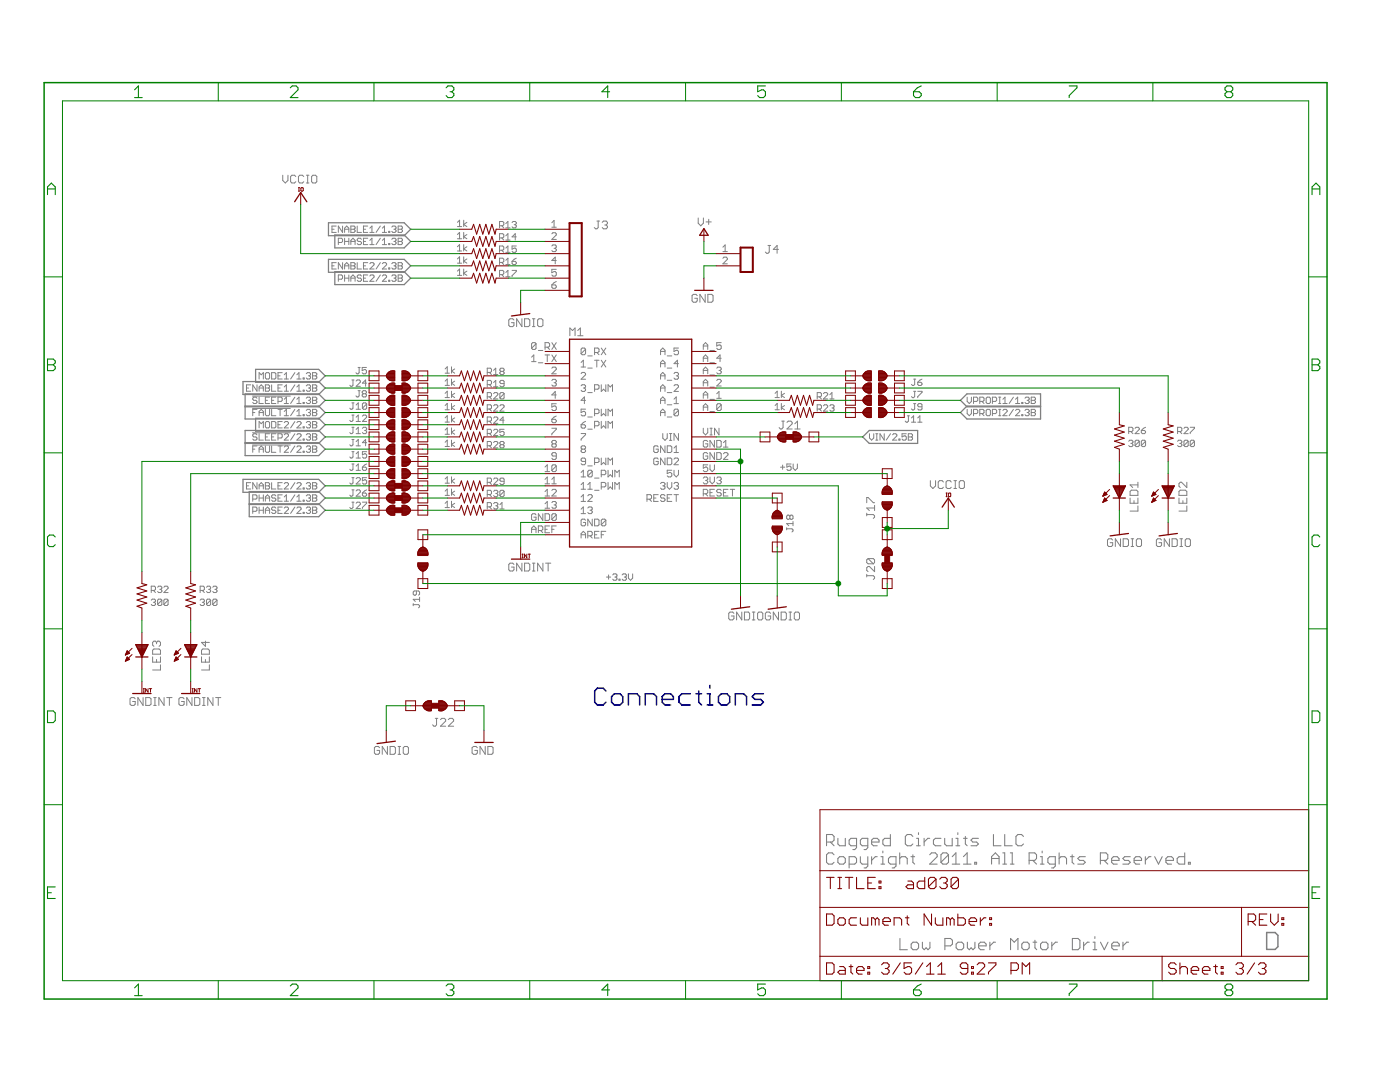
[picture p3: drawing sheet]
<svg xmlns="http://www.w3.org/2000/svg" width="279mm" height="216mm" viewBox="0 0 279 216" stroke-linecap="round" stroke-linejoin="round" font-family="sans-serif">
<g fill="#808080" stroke="#808080" stroke-width=".21">
<path d="M165 166.5v2.3z"/>
<path d="M165 166.5h1.1z"/>
<path d="M166.1 166.5l.4 .4z"/>
<path d="M166.5 166.9v.7z"/>
<path d="M166.5 167.6l-.4 .4z"/>
<path d="M165 168h1.1z"/>
<path d="M165.7 168l.8 .8z"/>
<path d="M167.2 167.3v1.1z"/>
<path d="M167.2 168.4l.4 .4z"/>
<path d="M167.6 168.8h1.1z"/>
<path d="M168.7 167.3v1.5z"/>
<path d="M170.2 169.5h.4z"/>
<path d="M170.9 169.1l-.3 .4z"/>
<path d="M170.9 167.3v1.8z"/>
<path d="M169.8 167.3h1.1z"/>
<path d="M169.8 167.3l-.3 .3z"/>
<path d="M169.5 167.6v.8z"/>
<path d="M169.5 168.4l.3 .4z"/>
<path d="M169.8 168.8h1.1z"/>
<path d="M172.4 169.5h.4z"/>
<path d="M173.2 169.1l-.4 .4z"/>
<path d="M173.2 167.3v1.8z"/>
<path d="M172.1 167.3h1.1z"/>
<path d="M172.1 167.3l-.4 .3z"/>
<path d="M171.7 167.6v.8z"/>
<path d="M171.7 168.4l.4 .4z"/>
<path d="M172.1 168.8h1.1z"/>
<path d="M174.3 168.8h.8z"/>
<path d="M173.9 168.4l.4 .4z"/>
<path d="M173.9 167.6v.8z"/>
<path d="M173.9 167.6l.4-.3z"/>
<path d="M174.3 167.3h.8z"/>
<path d="M175.1 167.3l.3 .3z"/>
<path d="M175.4 167.6v.4z"/>
<path d="M173.9 168h1.5z"/>
<path d="M177.7 166.5v2.3z"/>
<path d="M176.6 168.8h1.1z"/>
<path d="M176.2 168.4l.4 .4z"/>
<path d="M176.2 167.6v.8z"/>
<path d="M176.6 167.3l-.4 .3z"/>
<path d="M176.6 167.3h1.1z"/>
<path d="M181.8 166.5l.4 .4z"/>
<path d="M181.1 166.5h.7z"/>
<path d="M181.1 166.5l-.4 .4z"/>
<path d="M180.7 166.9v1.5z"/>
<path d="M180.7 168.4l.4 .4z"/>
<path d="M181.1 168.8h.7z"/>
<path d="M181.8 168.8l.4-.4z"/>
<path d="M182.9 167.3h.4z"/>
<path d="M183.3 167.3v1.5z"/>
<path d="M182.9 168.8h.8z"/>
<path d="M183.3 166.2v.3z"/>
<path d="M184.4 167.3v1.5z"/>
<path d="M184.4 168l.8-.7z"/>
<path d="M185.2 167.3h.3z"/>
<path d="M186.7 167.3h1.1z"/>
<path d="M186.3 167.6l.4-.3z"/>
<path d="M186.3 167.6v.8z"/>
<path d="M186.3 168.4l.4 .4z"/>
<path d="M186.7 168.8h1.1z"/>
<path d="M188.5 167.3v1.1z"/>
<path d="M188.5 168.4l.4 .4z"/>
<path d="M188.9 168.8h1.1z"/>
<path d="M190 167.3v1.5z"/>
<path d="M190.8 167.3h.4z"/>
<path d="M191.2 167.3v1.5z"/>
<path d="M190.8 168.8h.7z"/>
<path d="M191.2 166.2v.3z"/>
<path d="M192.7 166.9v1.5z"/>
<path d="M192.7 168.4l.3 .4z"/>
<path d="M192.3 167.3h.7z"/>
<path d="M193.8 168.8h1.1z"/>
<path d="M194.9 168.8l.4-.4z"/>
<path d="M194.9 168l.4 .4z"/>
<path d="M194.1 168h.8z"/>
<path d="M193.8 167.6l.3 .4z"/>
<path d="M193.8 167.6l.3-.3z"/>
<path d="M194.1 167.3h1.2z"/>
<path d="M198.3 166.5v2.3z"/>
<path d="M198.3 168.8h1.5z"/>
<path d="M200.5 166.5v2.3z"/>
<path d="M200.5 168.8h1.5z"/>
<path d="M203.9 166.5l.4 .4z"/>
<path d="M203.1 166.5h.8z"/>
<path d="M203.1 166.5l-.3 .4z"/>
<path d="M202.8 166.9v1.5z"/>
<path d="M202.8 168.4l.3 .4z"/>
<path d="M203.1 168.8h.8z"/>
<path d="M203.9 168.8l.4-.4z"/>
<path d="M166.1 170.2l.4 .4z"/>
<path d="M165.3 170.2h.8z"/>
<path d="M165.3 170.2l-.3 .4z"/>
<path d="M165 170.6v1.5z"/>
<path d="M165 172.1l.3 .3z"/>
<path d="M165.3 172.4h.8z"/>
<path d="M166.1 172.4l.4-.3z"/>
<path d="M167.6 172.4h.7z"/>
<path d="M168.3 172.4l.4-.3z"/>
<path d="M168.7 171.3v.8z"/>
<path d="M168.3 170.9l.4 .4z"/>
<path d="M167.6 170.9h.7z"/>
<path d="M167.6 170.9l-.4 .4z"/>
<path d="M167.2 171.3v.8z"/>
<path d="M167.2 172.1l.4 .3z"/>
<path d="M169.5 170.9v2.3z"/>
<path d="M169.5 170.9h1.1z"/>
<path d="M170.6 170.9l.3 .4z"/>
<path d="M170.9 171.3v.8z"/>
<path d="M170.6 172.4l.3-.3z"/>
<path d="M169.5 172.4h1.1z"/>
<path d="M171.7 170.9v1.2z"/>
<path d="M171.7 172.1l.4 .3z"/>
<path d="M172.1 172.4h1.1z"/>
<path d="M173.2 170.9v1.9z"/>
<path d="M173.2 172.8l-.4 .4z"/>
<path d="M172.4 173.2h.4z"/>
<path d="M173.9 170.9v1.5z"/>
<path d="M173.9 171.7l.8-.8z"/>
<path d="M174.7 170.9h.4z"/>
<path d="M175.8 170.9h.4z"/>
<path d="M176.2 170.9v1.5z"/>
<path d="M175.8 172.4h.8z"/>
<path d="M176.2 169.8v.4z"/>
<path d="M178.1 173.2h.3z"/>
<path d="M178.8 172.8l-.4 .4z"/>
<path d="M178.8 170.9v1.9z"/>
<path d="M177.7 170.9h1.1z"/>
<path d="M177.3 171.3l.4-.4z"/>
<path d="M177.3 171.3v.8z"/>
<path d="M177.3 172.1l.4 .3z"/>
<path d="M177.7 172.4h1.1z"/>
<path d="M179.6 170.2v2.2z"/>
<path d="M179.6 171.3l.3-.4z"/>
<path d="M179.9 170.9h.8z"/>
<path d="M180.7 170.9l.4 .4z"/>
<path d="M181.1 171.3v1.1z"/>
<path d="M182.2 170.6v1.5z"/>
<path d="M182.2 172.1l.3 .3z"/>
<path d="M181.8 170.9h.7z"/>
<path d="M185.5 172.4h1.5z"/>
<path d="M185.5 172.4l1.5-1.5z"/>
<path d="M187 170.6v.3z"/>
<path d="M186.7 170.2l.3 .4z"/>
<path d="M185.9 170.2h.8z"/>
<path d="M185.9 170.2l-.4 .4z"/>
<path d="M187.8 170.6v1.5z"/>
<path d="M187.8 170.6l.4-.4z"/>
<path d="M188.2 170.2h.7z"/>
<path d="M188.9 170.2l.4 .4z"/>
<path d="M189.3 170.6v1.5z"/>
<path d="M188.9 172.4l.4-.3z"/>
<path d="M188.2 172.4h.7z"/>
<path d="M187.8 172.1l.4 .3z"/>
<path d="M187.8 172.1l1.5-1.5z"/>
<path d="M190.8 170.2l-.8 .7z"/>
<path d="M190.8 170.2v2.2z"/>
<path d="M190 172.4h1.5z"/>
<path d="M193 170.2l-.7 .7z"/>
<path d="M193 170.2v2.2z"/>
<path d="M192.3 172.4h1.5z"/>
<path d="M194.5 172.1v.3z"/>
<path d="M194.5 172.1h.4z"/>
<path d="M194.9 172.1v.3z"/>
<path d="M194.5 172.4h.4z"/>
<path d="M197.9 170.9v1.5z"/>
<path d="M197.9 170.9l.7-.7z"/>
<path d="M198.6 170.2l.8 .7z"/>
<path d="M199.4 170.9v1.5z"/>
<path d="M197.9 171.3h1.5z"/>
<path d="M200.1 170.2h.4z"/>
<path d="M200.5 170.2v2.2z"/>
<path d="M200.1 172.4h.8z"/>
<path d="M201.6 170.2h.4z"/>
<path d="M202 170.2v2.2z"/>
<path d="M201.6 172.4h.8z"/>
<path d="M205.4 170.2v2.2z"/>
<path d="M205.4 170.2h1.1z"/>
<path d="M206.5 170.2l.4 .4z"/>
<path d="M206.9 170.6v.7z"/>
<path d="M206.9 171.3l-.4 .4z"/>
<path d="M205.4 171.7h1.1z"/>
<path d="M206.1 171.7l.8 .7z"/>
<path d="M207.6 170.9h.4z"/>
<path d="M208 170.9v1.5z"/>
<path d="M207.6 172.4h.8z"/>
<path d="M208 169.8v.4z"/>
<path d="M209.9 173.2h.3z"/>
<path d="M210.6 172.8l-.4 .4z"/>
<path d="M210.6 170.9v1.9z"/>
<path d="M209.5 170.9h1.1z"/>
<path d="M209.5 170.9l-.4 .4z"/>
<path d="M209.1 171.3v.8z"/>
<path d="M209.1 172.1l.4 .3z"/>
<path d="M209.5 172.4h1.1z"/>
<path d="M211.4 170.2v2.2z"/>
<path d="M211.4 171.3l.3-.4z"/>
<path d="M211.7 170.9h.8z"/>
<path d="M212.5 170.9l.4 .4z"/>
<path d="M212.9 171.3v1.1z"/>
<path d="M214 170.6v1.5z"/>
<path d="M214 172.1l.4 .3z"/>
<path d="M213.6 170.9h.8z"/>
<path d="M215.1 172.4h1.1z"/>
<path d="M216.2 172.4l.4-.3z"/>
<path d="M216.2 171.7l.4 .4z"/>
<path d="M215.5 171.7h.7z"/>
<path d="M215.1 171.3l.4 .4z"/>
<path d="M215.1 171.3l.4-.4z"/>
<path d="M215.5 170.9h1.1z"/>
<path d="M219.6 170.2v2.2z"/>
<path d="M219.6 170.2h1.1z"/>
<path d="M220.7 170.2l.4 .4z"/>
<path d="M221.1 170.6v.7z"/>
<path d="M221.1 171.3l-.4 .4z"/>
<path d="M219.6 171.7h1.1z"/>
<path d="M220.3 171.7l.8 .7z"/>
<path d="M222.2 172.4h.8z"/>
<path d="M221.8 172.1l.4 .3z"/>
<path d="M221.8 171.3v.8z"/>
<path d="M221.8 171.3l.4-.4z"/>
<path d="M222.2 170.9h.8z"/>
<path d="M223 170.9l.3 .4z"/>
<path d="M223.3 171.3v.4z"/>
<path d="M221.8 171.7h1.5z"/>
<path d="M224.1 172.4h1.1z"/>
<path d="M225.2 172.4l.4-.3z"/>
<path d="M225.2 171.7l.4 .4z"/>
<path d="M224.5 171.7h.7z"/>
<path d="M224.1 171.3l.4 .4z"/>
<path d="M224.1 171.3l.4-.4z"/>
<path d="M224.5 170.9h1.1z"/>
<path d="M226.7 172.4h.8z"/>
<path d="M226.3 172.1l.4 .3z"/>
<path d="M226.3 171.3v.8z"/>
<path d="M226.3 171.3l.4-.4z"/>
<path d="M226.7 170.9h.8z"/>
<path d="M227.5 170.9l.3 .4z"/>
<path d="M227.8 171.3v.4z"/>
<path d="M226.3 171.7h1.5z"/>
<path d="M228.6 170.9v1.5z"/>
<path d="M228.6 171.7l.7-.8z"/>
<path d="M229.3 170.9h.4z"/>
<path d="M230.4 170.9l.8 1.5z"/>
<path d="M231.9 170.9l-.7 1.5z"/>
<path d="M233.1 172.4h.7z"/>
<path d="M232.7 172.1l.4 .3z"/>
<path d="M232.7 171.3v.8z"/>
<path d="M232.7 171.3l.4-.4z"/>
<path d="M233.1 170.9h.7z"/>
<path d="M233.8 170.9l.4 .4z"/>
<path d="M234.2 171.3v.4z"/>
<path d="M232.7 171.7h1.5z"/>
<path d="M236.4 170.2v2.2z"/>
<path d="M235.3 172.4h1.1z"/>
<path d="M234.9 172.1l.4 .3z"/>
<path d="M234.9 171.3v.8z"/>
<path d="M234.9 171.3l.4-.4z"/>
<path d="M235.3 170.9h1.1z"/>
<path d="M237.2 172.1v.3z"/>
<path d="M237.2 172.1h.4z"/>
<path d="M237.6 172.1v.3z"/>
<path d="M237.2 172.4h.4z"/>
<path d="M179.6 187.3v2.2z"/>
<path d="M179.6 189.5h1.5z"/>
<path d="M182.2 189.5h.8z"/>
<path d="M183.3 189.1l-.3 .4z"/>
<path d="M183.3 188.4v.7z"/>
<path d="M183 188l.3 .4z"/>
<path d="M182.2 188h.8z"/>
<path d="M182.2 188l-.4 .4z"/>
<path d="M181.8 188.4v.7z"/>
<path d="M181.8 189.1l.4 .4z"/>
<path d="M184.1 188v1.1z"/>
<path d="M184.1 189.1l.3 .4z"/>
<path d="M184.4 189.5l.4-.4z"/>
<path d="M184.8 189.1l.4 .4z"/>
<path d="M185.2 189.5l.4-.4z"/>
<path d="M185.6 188v1.1z"/>
<path d="M188.6 187.3v2.2z"/>
<path d="M188.6 187.3h1.1z"/>
<path d="M189.7 187.3l.4 .3z"/>
<path d="M190.1 187.6v.8z"/>
<path d="M189.7 188.7l.4-.3z"/>
<path d="M188.6 188.7h1.1z"/>
<path d="M191.2 189.5h.7z"/>
<path d="M191.9 189.5l.4-.4z"/>
<path d="M192.3 188.4v.7z"/>
<path d="M191.9 188l.4 .4z"/>
<path d="M191.2 188h.7z"/>
<path d="M191.2 188l-.4 .4z"/>
<path d="M190.8 188.4v.7z"/>
<path d="M190.8 189.1l.4 .4z"/>
<path d="M193.1 188v1.1z"/>
<path d="M193.1 189.1l.3 .4z"/>
<path d="M193.8 189.1l-.4 .4z"/>
<path d="M193.8 189.1l.4 .4z"/>
<path d="M194.2 189.5l.4-.4z"/>
<path d="M194.6 188v1.1z"/>
<path d="M195.7 189.5h.7z"/>
<path d="M195.3 189.1l.4 .4z"/>
<path d="M195.3 188.4v.7z"/>
<path d="M195.3 188.4l.4-.4z"/>
<path d="M195.7 188h.7z"/>
<path d="M196.4 188l.4 .4z"/>
<path d="M196.8 188.4v.3z"/>
<path d="M195.3 188.7h1.5z"/>
<path d="M197.5 188v1.5z"/>
<path d="M197.5 188.7l.8-.7z"/>
<path d="M198.3 188h.4z"/>
<path d="M201.7 187.3v2.2z"/>
<path d="M201.7 187.3l.7 .7z"/>
<path d="M202.4 188l.8-.7z"/>
<path d="M203.2 187.3v2.2z"/>
<path d="M204.3 189.5h.7z"/>
<path d="M205.4 189.1l-.4 .4z"/>
<path d="M205.4 188.4v.7z"/>
<path d="M205 188l.4 .4z"/>
<path d="M204.3 188h.7z"/>
<path d="M204.3 188l-.4 .4z"/>
<path d="M203.9 188.4v.7z"/>
<path d="M203.9 189.1l.4 .4z"/>
<path d="M206.5 187.6v1.5z"/>
<path d="M206.5 189.1l.4 .4z"/>
<path d="M206.2 188h.7z"/>
<path d="M208 189.5h.8z"/>
<path d="M209.1 189.1l-.3 .4z"/>
<path d="M209.1 188.4v.7z"/>
<path d="M208.8 188l.3 .4z"/>
<path d="M208 188h.8z"/>
<path d="M208 188l-.3 .4z"/>
<path d="M207.7 188.4v.7z"/>
<path d="M207.7 189.1l.3 .4z"/>
<path d="M209.9 188v1.5z"/>
<path d="M209.9 188.7l.8-.7z"/>
<path d="M210.7 188h.3z"/>
<path d="M214 187.3v2.2z"/>
<path d="M214 189.5h1.1z"/>
<path d="M215.1 189.5l.4-.4z"/>
<path d="M215.5 187.6v1.5z"/>
<path d="M215.1 187.3l.4 .3z"/>
<path d="M214 187.3h1.1z"/>
<path d="M216.3 188v1.5z"/>
<path d="M216.3 188.7l.7-.7z"/>
<path d="M217 188h.4z"/>
<path d="M218.1 188h.4z"/>
<path d="M218.5 188v1.5z"/>
<path d="M218.1 189.5h.8z"/>
<path d="M218.5 186.9v.4z"/>
<path d="M219.6 188l.8 1.5z"/>
<path d="M221.1 188l-.7 1.5z"/>
<path d="M222.2 189.5h.8z"/>
<path d="M221.9 189.1l.3 .4z"/>
<path d="M221.9 188.4v.7z"/>
<path d="M221.9 188.4l.3-.4z"/>
<path d="M222.2 188h.8z"/>
<path d="M223 188l.4 .4z"/>
<path d="M223.4 188.4v.3z"/>
<path d="M221.9 188.7h1.5z"/>
<path d="M224.1 188v1.5z"/>
<path d="M224.1 188.7l.8-.7z"/>
<path d="M224.9 188h.3z"/>
</g>
<g fill="#808080" stroke="#808080" stroke-width=".3">
<path d="M252.8 186.1v3.3z"/>
<path d="M252.8 189.4h1.7z"/>
<path d="M254.5 189.4l.5-.5z"/>
<path d="M255 186.6v2.3z"/>
<path d="M254.5 186.1l.5 .5z"/>
<path d="M252.8 186.1h1.7z"/>
</g>
<g fill="#808080" stroke="#808080" stroke-width=".2">
<path d="M113.7 65.4v1.6z"/>
<path d="M113.7 65.4l.6 .6z"/>
<path d="M114.3 66l.5-.6z"/>
<path d="M114.8 65.4v1.6z"/>
<path d="M115.3 66l.5-.6z"/>
<path d="M115.8 65.4v1.6z"/>
<path d="M115.3 67h1.1z"/>
<path d="M138.9 58.7l.2 .3z"/>
<path d="M138.4 58.7h.5z"/>
<path d="M138.4 58.7l-.3 .3z"/>
<path d="M138.1 59v1z"/>
<path d="M138.1 60l.3 .3z"/>
<path d="M138.4 60.3h.5z"/>
<path d="M139.1 60l-.2 .3z"/>
<path d="M139.1 59.5v.5z"/>
<path d="M138.6 59.5h.5z"/>
<path d="M139.7 58.7v1.6z"/>
<path d="M139.7 58.7l1 1.6z"/>
<path d="M140.7 58.7v1.6z"/>
<path d="M141.3 58.7v1.6z"/>
<path d="M141.3 60.3h.7z"/>
<path d="M142 60.3l.3-.3z"/>
<path d="M142.3 59v1z"/>
<path d="M142 58.7l.3 .3z"/>
<path d="M141.3 58.7h.7z"/>
<path d="M139.3 43.5v1z"/>
<path d="M139.3 44.5l.5 .6z"/>
<path d="M140.4 44.5l-.6 .6z"/>
<path d="M140.4 43.5v1z"/>
<path d="M140.9 44.3h1z"/>
<path d="M141.4 43.8v1z"/>
<path d="M88.8 76.1l.5-.5z"/>
<path d="M89.3 75.6v1.3z"/>
<path d="M88.8 76.9h.9z"/>
<path d="M90.1 75.6v1.3z"/>
<path d="M90.1 76.5l.6 .4z"/>
<path d="M90.1 76.5l.6-.4z"/>
<path d="M88.8 73.6l.5-.4z"/>
<path d="M89.3 73.2v1.3z"/>
<path d="M88.8 74.5h.9z"/>
<path d="M90.1 73.2v1.3z"/>
<path d="M90.1 74l.6 .5z"/>
<path d="M90.1 74l.6-.4z"/>
<path d="M89.3 95.1l-.5 .5z"/>
<path d="M89.3 95.1v1.3z"/>
<path d="M88.8 96.4h.9z"/>
<path d="M90.1 95.1v1.3z"/>
<path d="M90.1 96l.6 .4z"/>
<path d="M90.1 96l.6-.4z"/>
<path d="M88.8 98l.5-.4z"/>
<path d="M89.3 97.6v1.2z"/>
<path d="M88.8 98.8h.9z"/>
<path d="M90.1 97.6v1.2z"/>
<path d="M90.1 98.4l.6 .4z"/>
<path d="M90.1 98.4l.6-.4z"/>
<path d="M88.8 100.4l.5-.4z"/>
<path d="M89.3 100v1.3z"/>
<path d="M88.8 101.3h.9z"/>
<path d="M90.1 100v1.3z"/>
<path d="M90.1 100.9l.6 .4z"/>
<path d="M90.1 100.9l.6-.5z"/>
<path d="M88.8 78.5l.5-.4z"/>
<path d="M89.3 78.1v1.2z"/>
<path d="M88.8 79.3h.9z"/>
<path d="M90.1 78.1v1.2z"/>
<path d="M90.1 78.9l.6 .4z"/>
<path d="M90.1 78.9l.6-.4z"/>
<path d="M88.8 80.9l.5-.4z"/>
<path d="M89.3 80.5v1.3z"/>
<path d="M88.8 81.8h.9z"/>
<path d="M90.1 80.5v1.3z"/>
<path d="M90.1 81.3l.6 .5z"/>
<path d="M90.1 81.3l.6-.4z"/>
<path d="M88.8 83.4l.5-.4z"/>
<path d="M89.3 83v1.2z"/>
<path d="M88.8 84.2h.9z"/>
<path d="M90.1 83v1.2z"/>
<path d="M90.1 83.8l.6 .4z"/>
<path d="M90.1 83.8l.6-.4z"/>
<path d="M88.8 85.8l.5-.4z"/>
<path d="M89.3 85.4v1.3z"/>
<path d="M88.8 86.7h.9z"/>
<path d="M90.1 85.4v1.3z"/>
<path d="M90.1 86.2l.6 .5z"/>
<path d="M90.1 86.2l.6-.4z"/>
<path d="M88.8 88.2l.5-.4z"/>
<path d="M89.3 87.8v1.3z"/>
<path d="M88.8 89.1h.9z"/>
<path d="M90.1 87.8v1.3z"/>
<path d="M90.1 88.7l.6 .4z"/>
<path d="M90.1 88.7l.6-.5z"/>
<path d="M154.7 78.5l.4-.4z"/>
<path d="M155.1 78.1v1.2z"/>
<path d="M154.7 79.3h.8z"/>
<path d="M155.9 78.1v1.2z"/>
<path d="M155.9 78.9l.7 .4z"/>
<path d="M155.9 78.9l.7-.4z"/>
<path d="M154.7 80.9l.4-.4z"/>
<path d="M155.1 80.5v1.3z"/>
<path d="M154.7 81.8h.8z"/>
<path d="M155.9 80.5v1.3z"/>
<path d="M155.9 81.3l.7 .5z"/>
<path d="M155.9 81.3l.7-.4z"/>
<path d="M185.7 95.9v1.1z"/>
<path d="M185.7 97l.5 .5z"/>
<path d="M186.2 97.5l.5-.5z"/>
<path d="M186.7 95.9v1.1z"/>
<path d="M188 95.9l.3 .3z"/>
<path d="M187.5 95.9h.5z"/>
<path d="M187.5 95.9l-.3 .3z"/>
<path d="M187.2 96.2v1z"/>
<path d="M187.2 97.2l.3 .3z"/>
<path d="M187.5 97.5h.5z"/>
<path d="M188 97.5l.3-.3z"/>
<path d="M189.6 95.9l.2 .3z"/>
<path d="M189.1 95.9h.5z"/>
<path d="M189.1 95.9l-.3 .3z"/>
<path d="M188.8 96.2v1z"/>
<path d="M188.8 97.2l.3 .3z"/>
<path d="M189.1 97.5h.5z"/>
<path d="M189.6 97.5l.2-.3z"/>
<path d="M190.4 97.5h.5z"/>
<path d="M190.6 95.9v1.6z"/>
<path d="M190.4 95.9h.5z"/>
<path d="M191.7 95.9h.5z"/>
<path d="M191.7 95.9l-.3 .3z"/>
<path d="M191.4 96.2v1z"/>
<path d="M191.4 97.2l.3 .3z"/>
<path d="M191.7 97.5h.5z"/>
<path d="M192.2 97.5l.3-.3z"/>
<path d="M192.5 96.2v1z"/>
<path d="M192.2 95.9l.3 .3z"/>
<path d="M91.3 44.4l.4-.5z"/>
<path d="M91.7 43.9v1.3z"/>
<path d="M91.3 45.2h.8z"/>
<path d="M92.5 43.9v1.3z"/>
<path d="M92.5 44.8l.7 .4z"/>
<path d="M92.5 44.8l.7-.4z"/>
<path d="M91.3 46.8l.4-.4z"/>
<path d="M91.7 46.4v1.2z"/>
<path d="M91.3 47.6h.8z"/>
<path d="M92.5 46.4v1.2z"/>
<path d="M92.5 47.2l.7 .4z"/>
<path d="M92.5 47.2l.7-.4z"/>
<path d="M91.3 51.7l.4-.5z"/>
<path d="M91.7 51.2v1.3z"/>
<path d="M91.3 52.5h.8z"/>
<path d="M92.5 51.2v1.3z"/>
<path d="M92.5 52.1l.7 .4z"/>
<path d="M92.5 52.1l.7-.4z"/>
<path d="M91.3 54.1l.4-.4z"/>
<path d="M91.7 53.7v1.2z"/>
<path d="M91.3 54.9h.8z"/>
<path d="M92.5 53.7v1.2z"/>
<path d="M92.5 54.5l.7 .4z"/>
<path d="M92.5 54.5l.7-.4z"/>
<path d="M91.3 49.2l.4-.4z"/>
<path d="M91.7 48.8v1.3z"/>
<path d="M91.3 50.1h.8z"/>
<path d="M92.5 48.8v1.3z"/>
<path d="M92.5 49.7l.7 .4z"/>
<path d="M92.5 49.7l.7-.5z"/>
<path d="M56.4 35v1z"/>
<path d="M56.4 36l.5 .5z"/>
<path d="M56.9 36.5l.6-.5z"/>
<path d="M57.5 35v1z"/>
<path d="M58.8 35l.2 .2z"/>
<path d="M58.3 35h.5z"/>
<path d="M58.3 35l-.3 .2z"/>
<path d="M58 35.2v1.1z"/>
<path d="M58 36.3l.3 .2z"/>
<path d="M58.3 36.5h.5z"/>
<path d="M58.8 36.5l.2-.2z"/>
<path d="M60.3 35l.3 .2z"/>
<path d="M59.8 35h.5z"/>
<path d="M59.6 35.2l.2-.2z"/>
<path d="M59.6 35.2v1.1z"/>
<path d="M59.6 36.3l.2 .2z"/>
<path d="M59.8 36.5h.5z"/>
<path d="M60.3 36.5l.3-.2z"/>
<path d="M61.2 36.5h.5z"/>
<path d="M61.4 35v1.5z"/>
<path d="M61.2 35h.5z"/>
<path d="M62.4 35h.6z"/>
<path d="M62.4 35l-.2 .2z"/>
<path d="M62.2 35.2v1.1z"/>
<path d="M62.2 36.3l.2 .2z"/>
<path d="M62.4 36.5h.6z"/>
<path d="M63 36.5l.2-.2z"/>
<path d="M63.2 35.2v1.1z"/>
<path d="M63 35l.2 .2z"/>
<path d="M30.2 119.8l.2-.3z"/>
<path d="M30.4 119.5h.4z"/>
<path d="M30.8 119.5l.2 .3z"/>
<path d="M31 119.8v.2z"/>
<path d="M31 120l-.2 .2z"/>
<path d="M30.6 120.2h.2z"/>
<path d="M30.8 120.2l.2 .2z"/>
<path d="M31 120.4v.2z"/>
<path d="M31 120.6l-.2 .2z"/>
<path d="M30.4 120.8h.4z"/>
<path d="M30.2 120.6l.2 .2z"/>
<path d="M31.5 119.8v.8z"/>
<path d="M31.5 119.8l.2-.3z"/>
<path d="M31.7 119.5h.4z"/>
<path d="M32.1 119.5l.2 .3z"/>
<path d="M32.3 119.8v.8z"/>
<path d="M32.3 120.6l-.2 .2z"/>
<path d="M31.7 120.8h.4z"/>
<path d="M31.5 120.6l.2 .2z"/>
<path d="M31.5 120.6l.8-.8z"/>
<path d="M32.7 119.8v.8z"/>
<path d="M32.7 119.8l.2-.3z"/>
<path d="M32.9 119.5h.4z"/>
<path d="M33.3 119.5l.2 .3z"/>
<path d="M33.5 119.8v.8z"/>
<path d="M33.5 120.6l-.2 .2z"/>
<path d="M32.9 120.8h.4z"/>
<path d="M32.7 120.6l.2 .2z"/>
<path d="M33.5 119.8l-.8 .8z"/>
<path d="M39.9 119.8l.3-.3z"/>
<path d="M40.2 119.5h.4z"/>
<path d="M40.6 119.5l.2 .3z"/>
<path d="M40.8 119.8v.2z"/>
<path d="M40.8 120l-.2 .2z"/>
<path d="M40.4 120.2h.2z"/>
<path d="M40.6 120.2l.2 .2z"/>
<path d="M40.8 120.4v.2z"/>
<path d="M40.8 120.6l-.2 .2z"/>
<path d="M40.2 120.8h.4z"/>
<path d="M39.9 120.6l.3 .2z"/>
<path d="M41.2 119.8v.8z"/>
<path d="M41.2 119.8l.2-.3z"/>
<path d="M41.4 119.5h.4z"/>
<path d="M41.8 119.5l.2 .3z"/>
<path d="M42 119.8v.8z"/>
<path d="M42 120.6l-.2 .2z"/>
<path d="M41.4 120.8h.4z"/>
<path d="M41.2 120.6l.2 .2z"/>
<path d="M42 119.8l-.8 .8z"/>
<path d="M42.5 119.8v.8z"/>
<path d="M42.5 119.8l.2-.3z"/>
<path d="M42.7 119.5h.4z"/>
<path d="M43.1 119.5l.2 .3z"/>
<path d="M43.3 119.8v.8z"/>
<path d="M43.3 120.6l-.2 .2z"/>
<path d="M42.7 120.8h.4z"/>
<path d="M42.5 120.6l.2 .2z"/>
<path d="M42.5 120.6l.8-.8z"/>
<path d="M225.5 87.8l-.2 .3z"/>
<path d="M225.5 87.8h.4z"/>
<path d="M225.9 87.8l.2 .3z"/>
<path d="M226.1 88.1v.2z"/>
<path d="M226.1 88.3l-.2 .2z"/>
<path d="M225.7 88.5h.2z"/>
<path d="M225.9 88.5l.2 .2z"/>
<path d="M226.1 88.7v.2z"/>
<path d="M226.1 88.9l-.2 .2z"/>
<path d="M225.5 89.1h.4z"/>
<path d="M225.3 88.9l.2 .2z"/>
<path d="M226.5 88.1v.8z"/>
<path d="M226.7 87.8l-.2 .3z"/>
<path d="M226.7 87.8h.5z"/>
<path d="M227.2 87.8l.2 .3z"/>
<path d="M227.4 88.1v.8z"/>
<path d="M227.4 88.9l-.2 .2z"/>
<path d="M226.7 89.1h.5z"/>
<path d="M226.5 88.9l.2 .2z"/>
<path d="M227.4 88.1l-.9 .8z"/>
<path d="M227.8 88.1v.8z"/>
<path d="M227.8 88.1l.2-.3z"/>
<path d="M228 87.8h.4z"/>
<path d="M228.4 87.8l.2 .3z"/>
<path d="M228.6 88.1v.8z"/>
<path d="M228.4 89.1l.2-.2z"/>
<path d="M228 89.1h.4z"/>
<path d="M227.8 88.9l.2 .2z"/>
<path d="M227.8 88.9l.8-.8z"/>
<path d="M235 88.1l.2-.3z"/>
<path d="M235.2 87.8h.4z"/>
<path d="M235.6 87.8l.3 .3z"/>
<path d="M235.9 88.1v.2z"/>
<path d="M235.9 88.3l-.3 .2z"/>
<path d="M235.4 88.5h.2z"/>
<path d="M235.6 88.5l.3 .2z"/>
<path d="M235.9 88.7v.2z"/>
<path d="M235.9 88.9l-.3 .2z"/>
<path d="M235.2 89.1h.4z"/>
<path d="M235 88.9l.2 .2z"/>
<path d="M236.3 88.1v.8z"/>
<path d="M236.3 88.1l.2-.3z"/>
<path d="M236.5 87.8h.4z"/>
<path d="M236.9 87.8l.2 .3z"/>
<path d="M237.1 88.1v.8z"/>
<path d="M237.1 88.9l-.2 .2z"/>
<path d="M236.5 89.1h.4z"/>
<path d="M236.3 88.9l.2 .2z"/>
<path d="M236.3 88.9l.8-.8z"/>
<path d="M237.5 88.1v.8z"/>
<path d="M237.5 88.1l.2-.3z"/>
<path d="M237.7 87.8h.5z"/>
<path d="M238.2 87.8l.2 .3z"/>
<path d="M238.4 88.1v.8z"/>
<path d="M238.4 88.9l-.2 .2z"/>
<path d="M237.7 89.1h.5z"/>
<path d="M237.5 88.9l.2 .2z"/>
<path d="M237.5 88.9l.9-.8z"/>
<path d="M102.3 63.6l.3 .3z"/>
<path d="M101.8 63.6h.5z"/>
<path d="M101.8 63.6l-.3 .3z"/>
<path d="M101.5 63.9v1z"/>
<path d="M101.5 64.9l.3 .3z"/>
<path d="M101.8 65.2h.5z"/>
<path d="M102.3 65.2l.3-.3z"/>
<path d="M102.6 64.4v.5z"/>
<path d="M102.1 64.4h.5z"/>
<path d="M103.1 63.6v1.6z"/>
<path d="M103.1 63.6l1.1 1.6z"/>
<path d="M104.2 63.6v1.6z"/>
<path d="M104.7 63.6v1.6z"/>
<path d="M104.7 65.2h.8z"/>
<path d="M105.5 65.2l.2-.3z"/>
<path d="M105.7 63.9v1z"/>
<path d="M105.5 63.6l.2 .3z"/>
<path d="M104.7 63.6h.8z"/>
<path d="M106.3 65.2h.5z"/>
<path d="M106.5 63.6v1.6z"/>
<path d="M106.3 63.6h.5z"/>
<path d="M107.6 63.6h.5z"/>
<path d="M107.3 63.9l.3-.3z"/>
<path d="M107.3 63.9v1z"/>
<path d="M107.3 64.9l.3 .3z"/>
<path d="M107.6 65.2h.5z"/>
<path d="M108.1 65.2l.3-.3z"/>
<path d="M108.4 63.9v1z"/>
<path d="M108.1 63.6l.3 .3z"/>
<path d="M231.6 107.5l.2 .3z"/>
<path d="M231 107.5h.6z"/>
<path d="M231 107.5l-.2 .3z"/>
<path d="M230.8 107.8v1z"/>
<path d="M230.8 108.8l.2 .3z"/>
<path d="M231 109.1h.6z"/>
<path d="M231.6 109.1l.2-.3z"/>
<path d="M231.8 108.3v.5z"/>
<path d="M231.3 108.3h.5z"/>
<path d="M232.3 107.5v1.6z"/>
<path d="M232.3 107.5l1.1 1.6z"/>
<path d="M233.4 107.5v1.6z"/>
<path d="M233.9 107.5v1.6z"/>
<path d="M233.9 109.1h.8z"/>
<path d="M234.7 109.1l.2-.3z"/>
<path d="M234.9 107.8v1z"/>
<path d="M234.7 107.5l.2 .3z"/>
<path d="M233.9 107.5h.8z"/>
<path d="M235.5 109.1h.5z"/>
<path d="M235.8 107.5v1.6z"/>
<path d="M235.5 107.5h.5z"/>
<path d="M236.8 107.5h.5z"/>
<path d="M236.8 107.5l-.3 .3z"/>
<path d="M236.5 107.8v1z"/>
<path d="M236.5 108.8l.3 .3z"/>
<path d="M236.8 109.1h.5z"/>
<path d="M237.6 108.8l-.3 .3z"/>
<path d="M237.6 107.8v1z"/>
<path d="M237.3 107.5l.3 .3z"/>
<path d="M221.8 107.5l.3 .3z"/>
<path d="M221.3 107.5h.5z"/>
<path d="M221.3 107.5l-.3 .3z"/>
<path d="M221 107.8v1z"/>
<path d="M221 108.8l.3 .3z"/>
<path d="M221.3 109.1h.5z"/>
<path d="M222.1 108.8l-.3 .3z"/>
<path d="M222.1 108.3v.5z"/>
<path d="M221.6 108.3h.5z"/>
<path d="M222.6 107.5v1.6z"/>
<path d="M222.6 107.5l1 1.6z"/>
<path d="M223.6 107.5v1.6z"/>
<path d="M224.2 107.5v1.6z"/>
<path d="M224.2 109.1h.7z"/>
<path d="M224.9 109.1l.3-.3z"/>
<path d="M225.2 107.8v1z"/>
<path d="M224.9 107.5l.3 .3z"/>
<path d="M224.2 107.5h.7z"/>
<path d="M225.7 109.1h.6z"/>
<path d="M226 107.5v1.6z"/>
<path d="M225.7 107.5h.6z"/>
<path d="M227 107.5h.6z"/>
<path d="M227 107.5l-.2 .3z"/>
<path d="M226.8 107.8v1z"/>
<path d="M226.8 108.8l.2 .3z"/>
<path d="M227 109.1h.6z"/>
<path d="M227.6 109.1l.2-.3z"/>
<path d="M227.8 107.8v1z"/>
<path d="M227.6 107.5l.2 .3z"/>
<path d="M146.2 122.1l.3 .3z"/>
<path d="M145.7 122.1h.5z"/>
<path d="M145.7 122.1l-.3 .3z"/>
<path d="M145.4 122.4v1z"/>
<path d="M145.4 123.4l.3 .3z"/>
<path d="M145.7 123.7h.5z"/>
<path d="M146.5 123.4l-.3 .3z"/>
<path d="M146.5 122.9v.5z"/>
<path d="M145.9 122.9h.6z"/>
<path d="M147 122.1v1.6z"/>
<path d="M147 122.1l1 1.6z"/>
<path d="M148 122.1v1.6z"/>
<path d="M148.6 122.1v1.6z"/>
<path d="M148.6 123.7h.8z"/>
<path d="M149.6 123.4l-.2 .3z"/>
<path d="M149.6 122.4v1z"/>
<path d="M149.4 122.1l.2 .3z"/>
<path d="M148.6 122.1h.8z"/>
<path d="M150.1 123.7h.6z"/>
<path d="M150.4 122.1v1.6z"/>
<path d="M150.1 122.1h.6z"/>
<path d="M151.4 122.1h.6z"/>
<path d="M151.4 122.1l-.2 .3z"/>
<path d="M151.2 122.4v1z"/>
<path d="M151.2 123.4l.2 .3z"/>
<path d="M151.4 123.7h.6z"/>
<path d="M152.2 123.4l-.2 .3z"/>
<path d="M152.2 122.4v1z"/>
<path d="M152 122.1l.2 .3z"/>
<path d="M75.5 148.9l.3 .3z"/>
<path d="M75 148.9h.5z"/>
<path d="M75 148.9l-.3 .3z"/>
<path d="M74.7 149.2v1z"/>
<path d="M74.7 150.2l.3 .3z"/>
<path d="M75 150.5h.5z"/>
<path d="M75.8 150.2l-.3 .3z"/>
<path d="M75.8 149.7v.5z"/>
<path d="M75.2 149.7h.6z"/>
<path d="M76.3 148.9v1.6z"/>
<path d="M76.3 148.9l1 1.6z"/>
<path d="M77.3 148.9v1.6z"/>
<path d="M77.9 148.9v1.6z"/>
<path d="M77.9 150.5h.7z"/>
<path d="M78.6 150.5l.3-.3z"/>
<path d="M78.9 149.2v1z"/>
<path d="M78.6 148.9l.3 .3z"/>
<path d="M77.9 148.9h.7z"/>
<path d="M79.4 150.5h.5z"/>
<path d="M79.7 148.9v1.6z"/>
<path d="M79.4 148.9h.5z"/>
<path d="M80.7 148.9h.6z"/>
<path d="M80.7 148.9l-.2 .3z"/>
<path d="M80.5 149.2v1z"/>
<path d="M80.5 150.2l.2 .3z"/>
<path d="M80.7 150.5h.6z"/>
<path d="M81.5 150.2l-.2 .3z"/>
<path d="M81.5 149.2v1z"/>
<path d="M81.3 148.9l.2 .3z"/>
<path d="M95 148.9l.3 .3z"/>
<path d="M94.5 148.9h.5z"/>
<path d="M94.2 149.2l.3-.3z"/>
<path d="M94.2 149.2v1z"/>
<path d="M94.2 150.2l.3 .3z"/>
<path d="M94.5 150.5h.5z"/>
<path d="M95 150.5l.3-.3z"/>
<path d="M95.3 149.7v.5z"/>
<path d="M94.7 149.7h.6z"/>
<path d="M95.8 148.9v1.6z"/>
<path d="M95.8 148.9l1 1.6z"/>
<path d="M96.8 148.9v1.6z"/>
<path d="M97.4 148.9v1.6z"/>
<path d="M97.4 150.5h.7z"/>
<path d="M98.4 150.2l-.3 .3z"/>
<path d="M98.4 149.2v1z"/>
<path d="M98.1 148.9l.3 .3z"/>
<path d="M97.4 148.9h.7z"/>
<path d="M26.7 139.2l.3 .2z"/>
<path d="M26.2 139.2h.5z"/>
<path d="M26 139.4l.2-.2z"/>
<path d="M26 139.4v1.1z"/>
<path d="M26 140.5l.2 .3z"/>
<path d="M26.2 140.8h.5z"/>
<path d="M26.7 140.8l.3-.3z"/>
<path d="M27 140v.5z"/>
<path d="M26.5 140h.5z"/>
<path d="M27.5 139.2v1.6z"/>
<path d="M27.5 139.2l1.1 1.6z"/>
<path d="M28.6 139.2v1.6z"/>
<path d="M29.1 139.2v1.6z"/>
<path d="M29.1 140.8h.8z"/>
<path d="M29.9 140.8l.2-.3z"/>
<path d="M30.1 139.4v1.1z"/>
<path d="M29.9 139.2l.2 .2z"/>
<path d="M29.1 139.2h.8z"/>
<path d="M30.7 140.8h.5z"/>
<path d="M30.9 139.2v1.6z"/>
<path d="M30.7 139.2h.5z"/>
<path d="M31.7 139.2v1.6z"/>
<path d="M31.7 139.2l1 1.6z"/>
<path d="M32.7 139.2v1.6z"/>
<path d="M33.8 139.2v1.6z"/>
<path d="M33.3 139.2h1z"/>
<path d="M36.5 139.2l.2 .2z"/>
<path d="M36 139.2h.5z"/>
<path d="M35.7 139.4l.3-.2z"/>
<path d="M35.7 139.4v1.1z"/>
<path d="M35.7 140.5l.3 .3z"/>
<path d="M36 140.8h.5z"/>
<path d="M36.5 140.8l.2-.3z"/>
<path d="M36.7 140v.5z"/>
<path d="M36.2 140h.5z"/>
<path d="M37.3 139.2v1.6z"/>
<path d="M37.3 139.2l1 1.6z"/>
<path d="M38.3 139.2v1.6z"/>
<path d="M38.8 139.2v1.6z"/>
<path d="M38.8 140.8h.8z"/>
<path d="M39.6 140.8l.3-.3z"/>
<path d="M39.9 139.4v1.1z"/>
<path d="M39.6 139.2l.3 .2z"/>
<path d="M38.8 139.2h.8z"/>
<path d="M40.4 140.8h.5z"/>
<path d="M40.7 139.2v1.6z"/>
<path d="M40.4 139.2h.5z"/>
<path d="M41.5 139.2v1.6z"/>
<path d="M41.5 139.2l1 1.6z"/>
<path d="M42.5 139.2v1.6z"/>
<path d="M43.6 139.2v1.6z"/>
<path d="M43 139.2h1.1z"/>
<path d="M102.3 112.4l.3 .2z"/>
<path d="M101.8 112.4h.5z"/>
<path d="M101.8 112.4l-.3 .2z"/>
<path d="M101.5 112.6v1.1z"/>
<path d="M101.5 113.7l.3 .2z"/>
<path d="M101.8 113.9h.5z"/>
<path d="M102.3 113.9l.3-.2z"/>
<path d="M102.6 113.2v.5z"/>
<path d="M102.1 113.2h.5z"/>
<path d="M103.1 112.4v1.5z"/>
<path d="M103.1 112.4l1.1 1.5z"/>
<path d="M104.2 112.4v1.5z"/>
<path d="M104.7 112.4v1.5z"/>
<path d="M104.7 113.9h.8z"/>
<path d="M105.5 113.9l.2-.2z"/>
<path d="M105.7 112.6v1.1z"/>
<path d="M105.5 112.4l.2 .2z"/>
<path d="M104.7 112.4h.8z"/>
<path d="M106.3 113.9h.5z"/>
<path d="M106.5 112.4v1.5z"/>
<path d="M106.3 112.4h.5z"/>
<path d="M107.3 112.4v1.5z"/>
<path d="M107.3 112.4l1.1 1.5z"/>
<path d="M108.4 112.4v1.5z"/>
<path d="M109.4 112.4v1.5z"/>
<path d="M108.9 112.4h1z"/>
<path d="M153.5 122.1l.3 .3z"/>
<path d="M153 122.1h.5z"/>
<path d="M152.7 122.4l.3-.3z"/>
<path d="M152.7 122.4v1z"/>
<path d="M152.7 123.4l.3 .3z"/>
<path d="M153 123.7h.5z"/>
<path d="M153.5 123.7l.3-.3z"/>
<path d="M153.8 122.9v.5z"/>
<path d="M153.3 122.9h.5z"/>
<path d="M154.3 122.1v1.6z"/>
<path d="M154.3 122.1l1.1 1.6z"/>
<path d="M155.4 122.1v1.6z"/>
<path d="M155.9 122.1v1.6z"/>
<path d="M155.9 123.7h.8z"/>
<path d="M156.9 123.4l-.2 .3z"/>
<path d="M156.9 122.4v1z"/>
<path d="M156.7 122.1l.2 .3z"/>
<path d="M155.9 122.1h.8z"/>
<path d="M157.5 123.7h.5z"/>
<path d="M157.7 122.1v1.6z"/>
<path d="M157.5 122.1h.5z"/>
<path d="M158.8 122.1h.5z"/>
<path d="M158.5 122.4l.3-.3z"/>
<path d="M158.5 122.4v1z"/>
<path d="M158.5 123.4l.3 .3z"/>
<path d="M158.8 123.7h.5z"/>
<path d="M159.3 123.7l.3-.3z"/>
<path d="M159.6 122.4v1z"/>
<path d="M159.3 122.1l.3 .3z"/>
<path d="M144.7 48.9l-.4 .4z"/>
<path d="M144.7 48.9v1.3z"/>
<path d="M144.3 50.2h.9z"/>
<path d="M144.3 52.6h.9z"/>
<path d="M144.3 52.6l.9-.8z"/>
<path d="M145.2 51.5v.3z"/>
<path d="M144.9 51.3l.3 .2z"/>
<path d="M144.5 51.3h.4z"/>
<path d="M144.5 51.3l-.2 .2z"/>
<path d="M152.7 50.3l.3 .2z"/>
<path d="M153 50.5h.3z"/>
<path d="M153.3 50.5l.2-.2z"/>
<path d="M153.5 49v1.3z"/>
<path d="M153.3 49h.5z"/>
<path d="M155.1 49v1.5z"/>
<path d="M155.1 49l-.8 .8z"/>
<path d="M154.3 49.8h1.1z"/>
<path d="M174.3 103.4l.2-.2z"/>
<path d="M174.5 102.9v.3z"/>
<path d="M174.3 102.7l.2 .2z"/>
<path d="M173 102.7h1.3z"/>
<path d="M173 102.4v.5z"/>
<path d="M173 101.4l.5 .5z"/>
<path d="M173 101.4h1.5z"/>
<path d="M174.5 100.8v1.1z"/>
<path d="M173 99.3v1z"/>
<path d="M173 99.3h.2z"/>
<path d="M173.2 99.3l1.1 1z"/>
<path d="M174.3 100.3h.2z"/>
<path d="M174.3 115.6l.2-.2z"/>
<path d="M174.5 115.1v.3z"/>
<path d="M174.3 114.9l.2 .2z"/>
<path d="M173 114.9h1.3z"/>
<path d="M173 114.6v.5z"/>
<path d="M174.5 113v1.1z"/>
<path d="M173.5 113l1 1.1z"/>
<path d="M173.2 113h.3z"/>
<path d="M173 113.3l.2-.3z"/>
<path d="M173 113.3v.5z"/>
<path d="M173 113.8l.2 .3z"/>
<path d="M173.2 112.5h1.1z"/>
<path d="M173 112.2l.2 .3z"/>
<path d="M173 111.7v.5z"/>
<path d="M173 111.7l.2-.2z"/>
<path d="M173.2 111.5h1.1z"/>
<path d="M174.3 111.5l.2 .2z"/>
<path d="M174.5 111.7v.5z"/>
<path d="M174.5 112.2l-.2 .3z"/>
<path d="M173.2 111.5l1.1 1z"/>
<path d="M116 69.7v.9z"/>
<path d="M116.2 69.4l-.2 .3z"/>
<path d="M116.2 69.4h.4z"/>
<path d="M116.6 69.4l.3 .3z"/>
<path d="M116.9 69.7v.9z"/>
<path d="M116.6 70.8l.3-.2z"/>
<path d="M116.2 70.8h.4z"/>
<path d="M116 70.6l.2 .2z"/>
<path d="M116 70.6l.9-.9z"/>
<path d="M117.3 71h.9z"/>
<path d="M118.7 69.4v1.4z"/>
<path d="M118.7 69.4h.6z"/>
<path d="M119.3 69.4l.2 .3z"/>
<path d="M119.5 69.7v.4z"/>
<path d="M119.3 70.3l.2-.2z"/>
<path d="M118.7 70.3h.6z"/>
<path d="M119.1 70.3l.4 .5z"/>
<path d="M120 69.4l.9 1.4z"/>
<path d="M120.9 69.4l-.9 1.4z"/>
<path d="M106.1 68.6v.9z"/>
<path d="M106.1 68.6l.2-.2z"/>
<path d="M106.3 68.4h.5z"/>
<path d="M106.8 68.4l.2 .2z"/>
<path d="M107 68.6v.9z"/>
<path d="M107 69.5l-.2 .2z"/>
<path d="M106.3 69.7h.5z"/>
<path d="M106.1 69.5l.2 .2z"/>
<path d="M106.1 69.5l.9-.9z"/>
<path d="M107.4 69.9h.9z"/>
<path d="M108.8 68.4v1.3z"/>
<path d="M108.8 68.4h.7z"/>
<path d="M109.5 68.4l.2 .2z"/>
<path d="M109.7 68.6v.4z"/>
<path d="M109.7 69l-.2 .3z"/>
<path d="M108.8 69.3h.7z"/>
<path d="M109.2 69.3l.5 .4z"/>
<path d="M110.1 68.4l.9 1.3z"/>
<path d="M111 68.4l-.9 1.3z"/>
<path d="M116 72.3l.4-.4z"/>
<path d="M116.4 71.9v1.3z"/>
<path d="M116 73.2h.9z"/>
<path d="M117.3 73.4h.9z"/>
<path d="M119.1 71.9v1.3z"/>
<path d="M118.7 71.9h.8z"/>
<path d="M120 71.9l.9 1.3z"/>
<path d="M120.9 71.9l-.9 1.3z"/>
<path d="M106.1 71.3l.4-.5z"/>
<path d="M106.5 70.8v1.4z"/>
<path d="M106.1 72.2h.9z"/>
<path d="M107.4 72.4h.9z"/>
<path d="M109.2 70.8v1.4z"/>
<path d="M108.8 70.8h.9z"/>
<path d="M110.1 70.8l.9 1.4z"/>
<path d="M111 70.8l-.9 1.4z"/>
<path d="M116 75.7h.9z"/>
<path d="M116 75.7l.9-.9z"/>
<path d="M116.9 74.5v.3z"/>
<path d="M116.6 74.3l.3 .2z"/>
<path d="M116.2 74.3h.4z"/>
<path d="M116.2 74.3l-.2 .2z"/>
<path d="M110.1 74.6h.9z"/>
<path d="M111 73.7l-.9 .9z"/>
<path d="M111 73.5v.2z"/>
<path d="M110.8 73.3l.2 .2z"/>
<path d="M110.3 73.3h.5z"/>
<path d="M110.3 73.3l-.2 .2z"/>
<path d="M116.2 76.8l-.2 .2z"/>
<path d="M116.2 76.8h.4z"/>
<path d="M116.6 76.8l.3 .2z"/>
<path d="M116.9 77v.2z"/>
<path d="M116.6 77.4l.3-.2z"/>
<path d="M116.4 77.4h.2z"/>
<path d="M116.6 77.4l.3 .3z"/>
<path d="M116.9 77.7v.2z"/>
<path d="M116.9 77.9l-.3 .2z"/>
<path d="M116.2 78.1h.4z"/>
<path d="M116 77.9l.2 .2z"/>
<path d="M117.3 78.3h.9z"/>
<path d="M118.7 76.8v1.3z"/>
<path d="M118.7 76.8h.6z"/>
<path d="M119.3 76.8l.2 .2z"/>
<path d="M119.5 77v.4z"/>
<path d="M119.5 77.4l-.2 .3z"/>
<path d="M118.7 77.7h.6z"/>
<path d="M120 76.8v1.3z"/>
<path d="M120 78.1l.5-.4z"/>
<path d="M120.5 77.7l.4 .4z"/>
<path d="M120.9 76.8v1.3z"/>
<path d="M121.3 76.8v1.3z"/>
<path d="M121.3 76.8l.5 .4z"/>
<path d="M121.8 77.2l.4-.4z"/>
<path d="M122.2 76.8v1.3z"/>
<path d="M110.3 75.7l-.2 .2z"/>
<path d="M110.3 75.7h.5z"/>
<path d="M110.8 75.7l.2 .2z"/>
<path d="M111 75.9v.2z"/>
<path d="M111 76.1l-.2 .3z"/>
<path d="M110.6 76.4h.2z"/>
<path d="M110.8 76.4l.2 .2z"/>
<path d="M111 76.6v.2z"/>
<path d="M111 76.8l-.2 .2z"/>
<path d="M110.3 77h.5z"/>
<path d="M110.1 76.8l.2 .2z"/>
<path d="M116.6 79.2v1.3z"/>
<path d="M116.6 79.2l-.6 .7z"/>
<path d="M116 79.9h.9z"/>
<path d="M110.8 78.1v1.4z"/>
<path d="M110.8 78.1l-.7 .7z"/>
<path d="M110.1 78.8h.9z"/>
<path d="M116 81.6h.9z"/>
<path d="M116 81.6v.7z"/>
<path d="M116 82.3l.4-.2z"/>
<path d="M116.4 82.1h.2z"/>
<path d="M116.6 82.1l.3 .2z"/>
<path d="M116.9 82.3v.5z"/>
<path d="M116.6 83l.3-.2z"/>
<path d="M116.2 83h.4z"/>
<path d="M116 82.8l.2 .2z"/>
<path d="M117.3 83.2h.9z"/>
<path d="M118.7 81.6v1.4z"/>
<path d="M118.7 81.6h.6z"/>
<path d="M119.3 81.6l.2 .3z"/>
<path d="M119.5 81.9v.4z"/>
<path d="M119.3 82.5l.2-.2z"/>
<path d="M118.7 82.5h.6z"/>
<path d="M120 81.6v1.4z"/>
<path d="M120 83l.5-.5z"/>
<path d="M120.5 82.5l.4 .5z"/>
<path d="M120.9 81.6v1.4z"/>
<path d="M121.3 81.6v1.4z"/>
<path d="M121.3 81.6l.5 .5z"/>
<path d="M121.8 82.1l.4-.5z"/>
<path d="M122.2 81.6v1.4z"/>
<path d="M110.1 80.6h.9z"/>
<path d="M110.1 80.6v.6z"/>
<path d="M110.1 81.2l.5-.2z"/>
<path d="M110.6 81h.2z"/>
<path d="M110.8 81l.2 .2z"/>
<path d="M111 81.2v.5z"/>
<path d="M111 81.7l-.2 .2z"/>
<path d="M110.3 81.9h.5z"/>
<path d="M110.1 81.7l.2 .2z"/>
<path d="M116.4 84.3l.5-.2z"/>
<path d="M116.4 84.3l-.4 .5z"/>
<path d="M116 84.8v.4z"/>
<path d="M116 85.2l.2 .2z"/>
<path d="M116.2 85.4h.4z"/>
<path d="M116.6 85.4l.3-.2z"/>
<path d="M116.9 85v.2z"/>
<path d="M116.6 84.8l.3 .2z"/>
<path d="M116 84.8h.6z"/>
<path d="M117.3 85.6h.9z"/>
<path d="M118.7 84.1v1.3z"/>
<path d="M118.7 84.1h.6z"/>
<path d="M119.3 84.1l.2 .2z"/>
<path d="M119.5 84.3v.5z"/>
<path d="M119.3 85l.2-.2z"/>
<path d="M118.7 85h.6z"/>
<path d="M120 84.1v1.3z"/>
<path d="M120 85.4l.5-.4z"/>
<path d="M120.5 85l.4 .4z"/>
<path d="M120.9 84.1v1.3z"/>
<path d="M121.3 84.1v1.3z"/>
<path d="M121.3 84.1l.5 .4z"/>
<path d="M121.8 84.5l.4-.4z"/>
<path d="M122.2 84.1v1.3z"/>
<path d="M110.6 83.2l.4-.2z"/>
<path d="M110.6 83.2l-.5 .5z"/>
<path d="M110.1 83.7v.4z"/>
<path d="M110.1 84.1l.2 .2z"/>
<path d="M110.3 84.3h.5z"/>
<path d="M111 84.1l-.2 .2z"/>
<path d="M111 83.9v.2z"/>
<path d="M110.8 83.7l.2 .2z"/>
<path d="M110.1 83.7h.7z"/>
<path d="M116 86.5h.9z"/>
<path d="M116.9 86.5v.2z"/>
<path d="M116.9 86.7l-.9 .9z"/>
<path d="M116 87.6v.3z"/>
<path d="M110.1 85.4h.9z"/>
<path d="M111 85.4v.3z"/>
<path d="M111 85.7l-.9 .9z"/>
<path d="M110.1 86.6v.2z"/>
<path d="M116 89.2l.2-.2z"/>
<path d="M116.2 89h.4z"/>
<path d="M116.6 89l.3 .2z"/>
<path d="M116.9 89.2v.2z"/>
<path d="M116.6 89.6l.3-.2z"/>
<path d="M116.6 89.6l.3 .3z"/>
<path d="M116.9 89.9v.2z"/>
<path d="M116.9 90.1l-.3 .2z"/>
<path d="M116.2 90.3h.4z"/>
<path d="M116 90.1l.2 .2z"/>
<path d="M116 89.9v.2z"/>
<path d="M116.2 89.6l-.2 .3z"/>
<path d="M116 89.4l.2 .2z"/>
<path d="M116 89.2v.2z"/>
<path d="M116.2 89.6h.4z"/>
<path d="M110.1 88.1l.2-.2z"/>
<path d="M110.3 87.9h.5z"/>
<path d="M110.8 87.9l.2 .2z"/>
<path d="M111 88.1v.2z"/>
<path d="M111 88.3l-.2 .3z"/>
<path d="M110.8 88.6l.2 .2z"/>
<path d="M111 88.8v.2z"/>
<path d="M111 89l-.2 .2z"/>
<path d="M110.3 89.2h.5z"/>
<path d="M110.1 89l.2 .2z"/>
<path d="M110.1 88.8v.2z"/>
<path d="M110.1 88.8l.2-.2z"/>
<path d="M110.1 88.3l.2 .3z"/>
<path d="M110.1 88.1v.2z"/>
<path d="M110.3 88.6h.5z"/>
<path d="M116 92.5l.2 .2z"/>
<path d="M116.2 92.7h.4z"/>
<path d="M116.6 92.7l.3-.2z"/>
<path d="M116.9 91.6v.9z"/>
<path d="M116.6 91.4l.3 .2z"/>
<path d="M116.2 91.4h.4z"/>
<path d="M116.2 91.4l-.2 .2z"/>
<path d="M116 91.6v.2z"/>
<path d="M116 91.8l.2 .3z"/>
<path d="M116.2 92.1h.7z"/>
<path d="M117.3 93h.9z"/>
<path d="M118.7 91.4v1.3z"/>
<path d="M118.7 91.4h.6z"/>
<path d="M119.3 91.4l.2 .2z"/>
<path d="M119.5 91.6v.5z"/>
<path d="M119.3 92.3l.2-.2z"/>
<path d="M118.7 92.3h.6z"/>
<path d="M120 91.4v1.3z"/>
<path d="M120 92.7l.5-.4z"/>
<path d="M120.5 92.3l.4 .4z"/>
<path d="M120.9 91.4v1.3z"/>
<path d="M121.3 91.4v1.3z"/>
<path d="M121.3 91.4l.5 .4z"/>
<path d="M121.8 91.8l.4-.4z"/>
<path d="M122.2 91.4v1.3z"/>
<path d="M110.1 91.4l.2 .3z"/>
<path d="M110.3 91.7h.5z"/>
<path d="M111 91.4l-.2 .3z"/>
<path d="M111 90.6v.8z"/>
<path d="M110.8 90.3l.2 .3z"/>
<path d="M110.3 90.3h.5z"/>
<path d="M110.3 90.3l-.2 .3z"/>
<path d="M110.1 90.6v.2z"/>
<path d="M110.1 90.8l.2 .2z"/>
<path d="M110.3 91h.7z"/>
<path d="M116 94.3l.4-.5z"/>
<path d="M116.4 93.8v1.4z"/>
<path d="M116 95.2h.9z"/>
<path d="M117.3 94.1v.9z"/>
<path d="M117.5 93.8l-.2 .3z"/>
<path d="M117.5 93.8h.5z"/>
<path d="M118 93.8l.2 .3z"/>
<path d="M118.2 94.1v.9z"/>
<path d="M118.2 95l-.2 .2z"/>
<path d="M117.5 95.2h.5z"/>
<path d="M117.3 95l.2 .2z"/>
<path d="M117.3 95l.9-.9z"/>
<path d="M118.7 95.4h.8z"/>
<path d="M120 93.8v1.4z"/>
<path d="M120 93.8h.7z"/>
<path d="M120.7 93.8l.2 .3z"/>
<path d="M120.9 94.1v.4z"/>
<path d="M120.7 94.7l.2-.2z"/>
<path d="M120 94.7h.7z"/>
<path d="M121.3 93.8v1.4z"/>
<path d="M121.3 95.2l.5-.5z"/>
<path d="M121.8 94.7l.4 .5z"/>
<path d="M122.2 93.8v1.4z"/>
<path d="M122.7 93.8v1.4z"/>
<path d="M122.7 93.8l.4 .5z"/>
<path d="M123.1 94.3l.5-.5z"/>
<path d="M123.6 93.8v1.4z"/>
<path d="M108.8 93.2l.4-.4z"/>
<path d="M109.2 92.8v1.3z"/>
<path d="M108.8 94.1h.9z"/>
<path d="M110.1 93v.9z"/>
<path d="M110.3 92.8l-.2 .2z"/>
<path d="M110.3 92.8h.5z"/>
<path d="M110.8 92.8l.2 .2z"/>
<path d="M111 93v.9z"/>
<path d="M111 93.9l-.2 .2z"/>
<path d="M110.3 94.1h.5z"/>
<path d="M110.1 93.9l.2 .2z"/>
<path d="M110.1 93.9l.9-.9z"/>
<path d="M116 96.7l.4-.4z"/>
<path d="M116.4 96.3v1.3z"/>
<path d="M116 97.6h.9z"/>
<path d="M117.3 96.7l.5-.4z"/>
<path d="M117.8 96.3v1.3z"/>
<path d="M117.3 97.6h.9z"/>
<path d="M118.7 97.8h.8z"/>
<path d="M120 96.3v1.3z"/>
<path d="M120 96.3h.7z"/>
<path d="M120.7 96.3l.2 .2z"/>
<path d="M120.9 96.5v.4z"/>
<path d="M120.7 97.2l.2-.3z"/>
<path d="M120 97.2h.7z"/>
<path d="M121.3 96.3v1.3z"/>
<path d="M121.8 97.2l-.5 .4z"/>
<path d="M121.8 97.2l.4 .4z"/>
<path d="M122.2 96.3v1.3z"/>
<path d="M122.7 96.3v1.3z"/>
<path d="M122.7 96.3l.4 .4z"/>
<path d="M123.1 96.7l.5-.4z"/>
<path d="M123.6 96.3v1.3z"/>
<path d="M109.2 95.2l-.4 .5z"/>
<path d="M109.2 95.2v1.3z"/>
<path d="M108.8 96.5h.9z"/>
<path d="M110.6 95.2l-.5 .5z"/>
<path d="M110.6 95.2v1.3z"/>
<path d="M110.1 96.5h.9z"/>
<path d="M116.4 98.7l-.4 .5z"/>
<path d="M116.4 98.7v1.4z"/>
<path d="M116 100.1h.9z"/>
<path d="M117.3 100.1h.9z"/>
<path d="M117.3 100.1l.9-.9z"/>
<path d="M118.2 98.9v.3z"/>
<path d="M118 98.7l.2 .2z"/>
<path d="M117.5 98.7h.5z"/>
<path d="M117.5 98.7l-.2 .2z"/>
<path d="M108.8 98.1l.4-.5z"/>
<path d="M109.2 97.6v1.4z"/>
<path d="M108.8 99h.9z"/>
<path d="M110.1 99h.9z"/>
<path d="M111 98.1l-.9 .9z"/>
<path d="M111 97.9v.2z"/>
<path d="M110.8 97.6l.2 .3z"/>
<path d="M110.3 97.6h.5z"/>
<path d="M110.3 97.6l-.2 .3z"/>
<path d="M116 101.6l.4-.4z"/>
<path d="M116.4 101.2v1.3z"/>
<path d="M116 102.5h.9z"/>
<path d="M117.3 101.4l.2-.2z"/>
<path d="M117.5 101.2h.5z"/>
<path d="M118 101.2l.2 .2z"/>
<path d="M118.2 101.4v.2z"/>
<path d="M118.2 101.6l-.2 .2z"/>
<path d="M117.8 101.8h.2z"/>
<path d="M118 101.8l.2 .2z"/>
<path d="M118.2 102v.3z"/>
<path d="M118.2 102.3l-.2 .2z"/>
<path d="M117.5 102.5h.5z"/>
<path d="M117.3 102.3l.2 .2z"/>
<path d="M108.8 100.5l.4-.4z"/>
<path d="M109.2 100.1v1.3z"/>
<path d="M108.8 101.4h.9z"/>
<path d="M110.1 100.3l.2-.2z"/>
<path d="M110.3 100.1h.5z"/>
<path d="M110.8 100.1l.2 .2z"/>
<path d="M111 100.3v.2z"/>
<path d="M111 100.5l-.2 .3z"/>
<path d="M110.6 100.8h.2z"/>
<path d="M110.8 100.8l.2 .2z"/>
<path d="M111 101v.2z"/>
<path d="M111 101.2l-.2 .2z"/>
<path d="M110.3 101.4h.5z"/>
<path d="M110.1 101.2l.2 .2z"/>
<path d="M131.8 69.9v.9z"/>
<path d="M131.8 69.9l.5-.5z"/>
<path d="M132.3 69.4l.4 .5z"/>
<path d="M132.7 69.9v.9z"/>
<path d="M131.8 70.1h.9z"/>
<path d="M133.2 71h.9z"/>
<path d="M134.5 69.4h.9z"/>
<path d="M134.5 69.4v.7z"/>
<path d="M134.5 70.1l.5-.2z"/>
<path d="M135 69.9h.2z"/>
<path d="M135.2 69.9l.2 .2z"/>
<path d="M135.4 70.1v.5z"/>
<path d="M135.2 70.8l.2-.2z"/>
<path d="M134.7 70.8h.5z"/>
<path d="M134.5 70.6l.2 .2z"/>
<path d="M140.4 68.8v.9z"/>
<path d="M140.8 68.4l-.4 .4z"/>
<path d="M140.8 68.4l.4 .4z"/>
<path d="M141.2 68.8v.9z"/>
<path d="M140.4 69h.8z"/>
<path d="M141.7 69.9h.9z"/>
<path d="M143 68.4h.9z"/>
<path d="M143 68.4v.6z"/>
<path d="M143 69l.5-.2z"/>
<path d="M143.5 68.8h.2z"/>
<path d="M143.7 68.8l.2 .2z"/>
<path d="M143.9 69v.5z"/>
<path d="M143.9 69.5l-.2 .2z"/>
<path d="M143.3 69.7h.4z"/>
<path d="M143 69.5l.3 .2z"/>
<path d="M131.8 72.3v.9z"/>
<path d="M131.8 72.3l.5-.4z"/>
<path d="M132.3 71.9l.4 .4z"/>
<path d="M132.7 72.3v.9z"/>
<path d="M131.8 72.6h.9z"/>
<path d="M133.2 73.4h.9z"/>
<path d="M135.2 71.9v1.3z"/>
<path d="M135.2 71.9l-.7 .7z"/>
<path d="M134.5 72.6h.9z"/>
<path d="M140.4 71.3v.9z"/>
<path d="M140.4 71.3l.4-.5z"/>
<path d="M140.8 70.8l.4 .5z"/>
<path d="M141.2 71.3v.9z"/>
<path d="M140.4 71.5h.8z"/>
<path d="M141.7 72.4h.9z"/>
<path d="M143.7 70.8v1.4z"/>
<path d="M143.7 70.8l-.7 .7z"/>
<path d="M143 71.5h.9z"/>
<path d="M131.8 74.8v.9z"/>
<path d="M132.3 74.3l-.5 .5z"/>
<path d="M132.3 74.3l.4 .5z"/>
<path d="M132.7 74.8v.9z"/>
<path d="M131.8 75h.9z"/>
<path d="M133.2 75.9h.9z"/>
<path d="M134.7 74.3l-.2 .2z"/>
<path d="M134.7 74.3h.5z"/>
<path d="M135.2 74.3l.2 .2z"/>
<path d="M135.4 74.5v.3z"/>
<path d="M135.4 74.8l-.2 .2z"/>
<path d="M135 75h.2z"/>
<path d="M135.2 75l.2 .2z"/>
<path d="M135.4 75.2v.2z"/>
<path d="M135.4 75.4l-.2 .3z"/>
<path d="M134.7 75.7h.5z"/>
<path d="M134.5 75.4l.2 .3z"/>
<path d="M140.4 73.7v.9z"/>
<path d="M140.4 73.7l.4-.4z"/>
<path d="M140.8 73.3l.4 .4z"/>
<path d="M141.2 73.7v.9z"/>
<path d="M140.4 73.9h.8z"/>
<path d="M141.7 74.8h.9z"/>
<path d="M143 73.5l.3-.2z"/>
<path d="M143.3 73.3h.4z"/>
<path d="M143.7 73.3l.2 .2z"/>
<path d="M143.9 73.5v.2z"/>
<path d="M143.7 73.9l.2-.2z"/>
<path d="M143.5 73.9h.2z"/>
<path d="M143.7 73.9l.2 .2z"/>
<path d="M143.9 74.1v.3z"/>
<path d="M143.7 74.6l.2-.2z"/>
<path d="M143.3 74.6h.4z"/>
<path d="M143 74.4l.3 .2z"/>
<path d="M131.8 77.2v.9z"/>
<path d="M131.8 77.2l.5-.4z"/>
<path d="M132.3 76.8l.4 .4z"/>
<path d="M132.7 77.2v.9z"/>
<path d="M131.8 77.4h.9z"/>
<path d="M133.2 78.3h.9z"/>
<path d="M134.5 78.1h.9z"/>
<path d="M134.5 78.1l.9-.9z"/>
<path d="M135.4 77v.2z"/>
<path d="M135.2 76.8l.2 .2z"/>
<path d="M134.7 76.8h.5z"/>
<path d="M134.7 76.8l-.2 .2z"/>
<path d="M140.4 76.1v.9z"/>
<path d="M140.4 76.1l.4-.4z"/>
<path d="M140.8 75.7l.4 .4z"/>
<path d="M141.2 76.1v.9z"/>
<path d="M140.4 76.4h.8z"/>
<path d="M141.7 77.3h.9z"/>
<path d="M143 77h.9z"/>
<path d="M143 77l.9-.9z"/>
<path d="M143.9 75.9v.2z"/>
<path d="M143.7 75.7l.2 .2z"/>
<path d="M143.3 75.7h.4z"/>
<path d="M143.3 75.7l-.3 .2z"/>
<path d="M131.8 79.7v.8z"/>
<path d="M131.8 79.7l.5-.5z"/>
<path d="M132.3 79.2l.4 .5z"/>
<path d="M132.7 79.7v.8z"/>
<path d="M131.8 79.9h.9z"/>
<path d="M133.2 80.8h.9z"/>
<path d="M134.5 79.7l.5-.5z"/>
<path d="M135 79.2v1.3z"/>
<path d="M134.5 80.5h.9z"/>
<path d="M140.4 78.6v.9z"/>
<path d="M140.4 78.6l.4-.5z"/>
<path d="M140.8 78.1l.4 .5z"/>
<path d="M141.2 78.6v.9z"/>
<path d="M140.4 78.8h.8z"/>
<path d="M141.7 79.7h.9z"/>
<path d="M143 78.6l.5-.5z"/>
<path d="M143.5 78.1v1.4z"/>
<path d="M143 79.5h.9z"/>
<path d="M131.8 82.1v.9z"/>
<path d="M131.8 82.1l.5-.5z"/>
<path d="M132.3 81.6l.4 .5z"/>
<path d="M132.7 82.1v.9z"/>
<path d="M131.8 82.3h.9z"/>
<path d="M133.2 83.2h.9z"/>
<path d="M134.5 81.9v.9z"/>
<path d="M134.7 81.6l-.2 .3z"/>
<path d="M134.7 81.6h.5z"/>
<path d="M135.2 81.6l.2 .3z"/>
<path d="M135.4 81.9v.9z"/>
<path d="M135.4 82.8l-.2 .2z"/>
<path d="M134.7 83h.5z"/>
<path d="M134.5 82.8l.2 .2z"/>
<path d="M134.5 82.8l.9-.9z"/>
<path d="M140.4 81v.9z"/>
<path d="M140.4 81l.4-.4z"/>
<path d="M140.8 80.6l.4 .4z"/>
<path d="M141.2 81v.9z"/>
<path d="M140.4 81.2h.8z"/>
<path d="M141.7 82.1h.9z"/>
<path d="M143 80.8v.9z"/>
<path d="M143.3 80.6l-.3 .2z"/>
<path d="M143.3 80.6h.4z"/>
<path d="M143.7 80.6l.2 .2z"/>
<path d="M143.9 80.8v.9z"/>
<path d="M143.9 81.7l-.2 .2z"/>
<path d="M143.3 81.9h.4z"/>
<path d="M143 81.7l.3 .2z"/>
<path d="M143.9 80.8l-.9 .9z"/>
<path d="M132.3 86.5v.9z"/>
<path d="M132.3 87.4l.4 .5z"/>
<path d="M132.7 87.9l.5-.5z"/>
<path d="M133.2 86.5v.9z"/>
<path d="M133.6 87.9h.5z"/>
<path d="M133.8 86.5v1.4z"/>
<path d="M133.6 86.5h.5z"/>
<path d="M134.5 86.5v1.4z"/>
<path d="M134.5 86.5l.9 1.4z"/>
<path d="M135.4 86.5v1.4z"/>
<path d="M140.4 85.4v.9z"/>
<path d="M140.4 86.3l.4 .5z"/>
<path d="M140.8 86.8l.4-.5z"/>
<path d="M141.2 85.4v.9z"/>
<path d="M141.7 86.8h.4z"/>
<path d="M141.9 85.4v1.4z"/>
<path d="M141.7 85.4h.4z"/>
<path d="M142.6 85.4v1.4z"/>
<path d="M142.6 85.4l.9 1.4z"/>
<path d="M143.5 85.4v1.4z"/>
<path d="M131.1 89l.3 .2z"/>
<path d="M130.7 89h.4z"/>
<path d="M130.5 89.2l.2-.2z"/>
<path d="M130.5 89.2v.9z"/>
<path d="M130.5 90.1l.2 .2z"/>
<path d="M130.7 90.3h.4z"/>
<path d="M131.4 90.1l-.3 .2z"/>
<path d="M131.4 89.6v.5z"/>
<path d="M130.9 89.6h.5z"/>
<path d="M131.8 89v1.3z"/>
<path d="M131.8 89l.9 1.3z"/>
<path d="M132.7 89v1.3z"/>
<path d="M133.2 89v1.3z"/>
<path d="M133.2 90.3h.6z"/>
<path d="M134.1 90.1l-.3 .2z"/>
<path d="M134.1 89.2v.9z"/>
<path d="M133.8 89l.3 .2z"/>
<path d="M133.2 89h.6z"/>
<path d="M134.5 89.4l.5-.4z"/>
<path d="M135 89v1.3z"/>
<path d="M134.5 90.3h.9z"/>
<path d="M141 87.9l.2 .2z"/>
<path d="M140.6 87.9h.4z"/>
<path d="M140.6 87.9l-.2 .2z"/>
<path d="M140.4 88.1v.9z"/>
<path d="M140.4 89l.2 .2z"/>
<path d="M140.6 89.2h.4z"/>
<path d="M141 89.2l.2-.2z"/>
<path d="M141.2 88.6v.4z"/>
<path d="M140.8 88.6h.4z"/>
<path d="M141.7 87.9v1.3z"/>
<path d="M141.7 87.9l.9 1.3z"/>
<path d="M142.6 87.9v1.3z"/>
<path d="M143 87.9v1.3z"/>
<path d="M143 89.2h.7z"/>
<path d="M143.7 89.2l.2-.2z"/>
<path d="M143.9 88.1v.9z"/>
<path d="M143.7 87.9l.2 .2z"/>
<path d="M143 87.9h.7z"/>
<path d="M144.4 88.3l.4-.4z"/>
<path d="M144.8 87.9v1.3z"/>
<path d="M144.4 89.2h.9z"/>
<path d="M131.1 91.4l.3 .2z"/>
<path d="M130.7 91.4h.4z"/>
<path d="M130.5 91.6l.2-.2z"/>
<path d="M130.5 91.6v.9z"/>
<path d="M130.5 92.5l.2 .2z"/>
<path d="M130.7 92.7h.4z"/>
<path d="M131.1 92.7l.3-.2z"/>
<path d="M131.4 92.1v.4z"/>
<path d="M130.9 92.1h.5z"/>
<path d="M131.8 91.4v1.3z"/>
<path d="M131.8 91.4l.9 1.3z"/>
<path d="M132.7 91.4v1.3z"/>
<path d="M133.2 91.4v1.3z"/>
<path d="M133.2 92.7h.6z"/>
<path d="M133.8 92.7l.3-.2z"/>
<path d="M134.1 91.6v.9z"/>
<path d="M133.8 91.4l.3 .2z"/>
<path d="M133.2 91.4h.6z"/>
<path d="M134.5 92.7h.9z"/>
<path d="M134.5 92.7l.9-.9z"/>
<path d="M135.4 91.6v.2z"/>
<path d="M135.2 91.4l.2 .2z"/>
<path d="M134.7 91.4h.5z"/>
<path d="M134.7 91.4l-.2 .2z"/>
<path d="M141 90.3l.2 .3z"/>
<path d="M140.6 90.3h.4z"/>
<path d="M140.6 90.3l-.2 .3z"/>
<path d="M140.4 90.6v.8z"/>
<path d="M140.4 91.4l.2 .3z"/>
<path d="M140.6 91.7h.4z"/>
<path d="M141 91.7l.2-.3z"/>
<path d="M141.2 91v.4z"/>
<path d="M140.8 91h.4z"/>
<path d="M141.7 90.3v1.4z"/>
<path d="M141.7 90.3l.9 1.4z"/>
<path d="M142.6 90.3v1.4z"/>
<path d="M143 90.3v1.4z"/>
<path d="M143 91.7h.7z"/>
<path d="M143.7 91.7l.2-.3z"/>
<path d="M143.9 90.6v.8z"/>
<path d="M143.7 90.3l.2 .3z"/>
<path d="M143 90.3h.7z"/>
<path d="M144.4 91.7h.9z"/>
<path d="M144.4 91.7l.9-.9z"/>
<path d="M145.3 90.6v.2z"/>
<path d="M145.1 90.3l.2 .3z"/>
<path d="M144.6 90.3h.5z"/>
<path d="M144.6 90.3l-.2 .3z"/>
<path d="M133.2 93.8h.9z"/>
<path d="M133.2 93.8v.7z"/>
<path d="M133.2 94.5l.4-.2z"/>
<path d="M133.6 94.3h.2z"/>
<path d="M133.8 94.3l.3 .2z"/>
<path d="M134.1 94.5v.5z"/>
<path d="M133.8 95.2l.3-.2z"/>
<path d="M133.4 95.2h.4z"/>
<path d="M133.2 95l.2 .2z"/>
<path d="M134.5 93.8v.9z"/>
<path d="M134.5 94.7l.5 .5z"/>
<path d="M135 95.2l.4-.5z"/>
<path d="M135.4 93.8v.9z"/>
<path d="M140.4 92.8h.8z"/>
<path d="M140.4 92.8v.6z"/>
<path d="M140.4 93.4l.4-.2z"/>
<path d="M140.8 93.2h.2z"/>
<path d="M141 93.2l.2 .2z"/>
<path d="M141.2 93.4v.5z"/>
<path d="M141 94.1l.2-.2z"/>
<path d="M140.6 94.1h.4z"/>
<path d="M140.4 93.9l.2 .2z"/>
<path d="M141.7 92.8v.9z"/>
<path d="M141.7 93.7l.4 .4z"/>
<path d="M142.1 94.1l.5-.4z"/>
<path d="M142.6 92.8v.9z"/>
<path d="M132 96.3l-.2 .2z"/>
<path d="M132 96.3h.5z"/>
<path d="M132.5 96.3l.2 .2z"/>
<path d="M132.7 96.5v.2z"/>
<path d="M132.5 96.9l.2-.2z"/>
<path d="M132.3 96.9h.2z"/>
<path d="M132.5 96.9l.2 .3z"/>
<path d="M132.7 97.2v.2z"/>
<path d="M132.5 97.6l.2-.2z"/>
<path d="M132 97.6h.5z"/>
<path d="M131.8 97.4l.2 .2z"/>
<path d="M133.2 96.3v.9z"/>
<path d="M133.2 97.2l.4 .4z"/>
<path d="M133.6 97.6l.5-.4z"/>
<path d="M134.1 96.3v.9z"/>
<path d="M134.7 96.3l-.2 .2z"/>
<path d="M134.7 96.3h.5z"/>
<path d="M135.2 96.3l.2 .2z"/>
<path d="M135.4 96.5v.2z"/>
<path d="M135.4 96.7l-.2 .2z"/>
<path d="M135 96.9h.2z"/>
<path d="M135.2 96.9l.2 .3z"/>
<path d="M135.4 97.2v.2z"/>
<path d="M135.4 97.4l-.2 .2z"/>
<path d="M134.7 97.6h.5z"/>
<path d="M134.5 97.4l.2 .2z"/>
<path d="M140.6 95.2l-.2 .2z"/>
<path d="M140.6 95.2h.4z"/>
<path d="M141 95.2l.2 .2z"/>
<path d="M141.2 95.4v.3z"/>
<path d="M141 95.9l.2-.2z"/>
<path d="M140.8 95.9h.2z"/>
<path d="M141 95.9l.2 .2z"/>
<path d="M141.2 96.1v.2z"/>
<path d="M141.2 96.3l-.2 .2z"/>
<path d="M140.6 96.5h.4z"/>
<path d="M140.4 96.3l.2 .2z"/>
<path d="M141.7 95.2v.9z"/>
<path d="M141.7 96.1l.4 .4z"/>
<path d="M142.1 96.5l.5-.4z"/>
<path d="M142.6 95.2v.9z"/>
<path d="M143.3 95.2l-.3 .2z"/>
<path d="M143.3 95.2h.4z"/>
<path d="M143.7 95.2l.2 .2z"/>
<path d="M143.9 95.4v.3z"/>
<path d="M143.7 95.9l.2-.2z"/>
<path d="M143.5 95.9h.2z"/>
<path d="M143.7 95.9l.2 .2z"/>
<path d="M143.9 96.1v.2z"/>
<path d="M143.9 96.3l-.2 .2z"/>
<path d="M143.3 96.5h.4z"/>
<path d="M143 96.3l.3 .2z"/>
<path d="M129.1 98.7v1.4z"/>
<path d="M129.1 98.7h.7z"/>
<path d="M129.8 98.7l.2 .2z"/>
<path d="M130 98.9v.5z"/>
<path d="M129.8 99.6l.2-.2z"/>
<path d="M129.1 99.6h.7z"/>
<path d="M129.6 99.6l.4 .5z"/>
<path d="M130.5 98.7h.9z"/>
<path d="M130.5 98.7v1.4z"/>
<path d="M130.5 100.1h.9z"/>
<path d="M130.5 99.4h.4z"/>
<path d="M132.5 98.7l.2 .2z"/>
<path d="M132 98.7h.5z"/>
<path d="M132 98.7l-.2 .2z"/>
<path d="M131.8 98.9v.3z"/>
<path d="M131.8 99.2l.2 .2z"/>
<path d="M132 99.4h.5z"/>
<path d="M132.5 99.4l.2 .2z"/>
<path d="M132.7 99.6v.2z"/>
<path d="M132.7 99.8l-.2 .3z"/>
<path d="M132 100.1h.5z"/>
<path d="M131.8 99.8l.2 .3z"/>
<path d="M133.2 98.7h.9z"/>
<path d="M133.2 98.7v1.4z"/>
<path d="M133.2 100.1h.9z"/>
<path d="M133.2 99.4h.4z"/>
<path d="M135 98.7v1.4z"/>
<path d="M134.5 98.7h.9z"/>
<path d="M140.4 97.6v1.4z"/>
<path d="M140.4 97.6h.6z"/>
<path d="M141 97.6l.2 .3z"/>
<path d="M141.2 97.9v.4z"/>
<path d="M141 98.5l.2-.2z"/>
<path d="M140.4 98.5h.6z"/>
<path d="M140.8 98.5l.4 .5z"/>
<path d="M141.7 97.6h.9z"/>
<path d="M141.7 97.6v1.4z"/>
<path d="M141.7 99h.9z"/>
<path d="M141.7 98.3h.4z"/>
<path d="M143.7 97.6l.2 .3z"/>
<path d="M143.3 97.6h.4z"/>
<path d="M143.3 97.6l-.3 .3z"/>
<path d="M143 97.9v.2z"/>
<path d="M143 98.1l.3 .2z"/>
<path d="M143.3 98.3h.4z"/>
<path d="M143.7 98.3l.2 .2z"/>
<path d="M143.9 98.5v.3z"/>
<path d="M143.7 99l.2-.2z"/>
<path d="M143.3 99h.4z"/>
<path d="M143 98.8l.3 .2z"/>
<path d="M144.4 97.6h.9z"/>
<path d="M144.4 97.6v1.4z"/>
<path d="M144.4 99h.9z"/>
<path d="M144.4 98.3h.4z"/>
<path d="M146.2 97.6v1.4z"/>
<path d="M145.7 97.6h.9z"/>
<path d="M116.6 103.6l.3 .2z"/>
<path d="M116.2 103.6h.4z"/>
<path d="M116.2 103.6l-.2 .2z"/>
<path d="M116 103.8v.9z"/>
<path d="M116 104.7l.2 .2z"/>
<path d="M116.2 104.9h.4z"/>
<path d="M116.6 104.9l.3-.2z"/>
<path d="M116.9 104.2v.5z"/>
<path d="M116.4 104.2h.5z"/>
<path d="M117.3 103.6v1.3z"/>
<path d="M117.3 103.6l.9 1.3z"/>
<path d="M118.2 103.6v1.3z"/>
<path d="M118.7 103.6v1.3z"/>
<path d="M118.7 104.9h.6z"/>
<path d="M119.3 104.9l.2-.2z"/>
<path d="M119.5 103.8v.9z"/>
<path d="M119.3 103.6l.2 .2z"/>
<path d="M118.7 103.6h.6z"/>
<path d="M120 103.8v.9z"/>
<path d="M120 103.8l.2-.2z"/>
<path d="M120.2 103.6h.5z"/>
<path d="M120.7 103.6l.2 .2z"/>
<path d="M120.9 103.8v.9z"/>
<path d="M120.7 104.9l.2-.2z"/>
<path d="M120.2 104.9h.5z"/>
<path d="M120 104.7l.2 .2z"/>
<path d="M120 104.7l.9-.9z"/>
<path d="M106.8 102.5l.2 .2z"/>
<path d="M106.3 102.5h.5z"/>
<path d="M106.3 102.5l-.2 .2z"/>
<path d="M106.1 102.7v.9z"/>
<path d="M106.1 103.6l.2 .2z"/>
<path d="M106.3 103.8h.5z"/>
<path d="M106.8 103.8l.2-.2z"/>
<path d="M107 103.2v.4z"/>
<path d="M106.5 103.2h.5z"/>
<path d="M107.4 102.5v1.3z"/>
<path d="M107.4 102.5l.9 1.3z"/>
<path d="M108.3 102.5v1.3z"/>
<path d="M108.8 102.5v1.3z"/>
<path d="M108.8 103.8h.7z"/>
<path d="M109.5 103.8l.2-.2z"/>
<path d="M109.7 102.7v.9z"/>
<path d="M109.5 102.5l.2 .2z"/>
<path d="M108.8 102.5h.7z"/>
<path d="M110.1 102.7v.9z"/>
<path d="M110.3 102.5l-.2 .2z"/>
<path d="M110.3 102.5h.5z"/>
<path d="M110.8 102.5l.2 .2z"/>
<path d="M111 102.7v.9z"/>
<path d="M111 103.6l-.2 .2z"/>
<path d="M110.3 103.8h.5z"/>
<path d="M110.1 103.6l.2 .2z"/>
<path d="M110.1 103.6l.9-.9z"/>
<path d="M116 106.5v.9z"/>
<path d="M116.4 106l-.4 .5z"/>
<path d="M116.4 106l.5 .5z"/>
<path d="M116.9 106.5v.9z"/>
<path d="M116 106.7h.9z"/>
<path d="M117.3 106v1.4z"/>
<path d="M117.3 106h.7z"/>
<path d="M118 106l.2 .3z"/>
<path d="M118.2 106.3v.4z"/>
<path d="M118.2 106.7l-.2 .2z"/>
<path d="M117.3 106.9h.7z"/>
<path d="M117.8 106.9l.4 .5z"/>
<path d="M118.7 106h.8z"/>
<path d="M118.7 106v1.4z"/>
<path d="M118.7 107.4h.8z"/>
<path d="M118.7 106.7h.4z"/>
<path d="M120 106v1.4z"/>
<path d="M120 106h.9z"/>
<path d="M120 106.7h.5z"/>
<path d="M106.1 105.4v.9z"/>
<path d="M106.1 105.4l.4-.5z"/>
<path d="M106.5 104.9l.5 .5z"/>
<path d="M107 105.4v.9z"/>
<path d="M106.1 105.6h.9z"/>
<path d="M107.4 104.9v1.4z"/>
<path d="M107.4 104.9h.7z"/>
<path d="M108.1 104.9l.2 .3z"/>
<path d="M108.3 105.2v.4z"/>
<path d="M108.3 105.6l-.2 .3z"/>
<path d="M107.4 105.9h.7z"/>
<path d="M107.9 105.9l.4 .4z"/>
<path d="M108.8 104.9h.9z"/>
<path d="M108.8 104.9v1.4z"/>
<path d="M108.8 106.3h.9z"/>
<path d="M108.8 105.6h.4z"/>
<path d="M110.1 104.9v1.4z"/>
<path d="M110.1 104.9h.9z"/>
<path d="M110.1 105.6h.5z"/>
<path d="M97.2 75.9v1.3z"/>
<path d="M97.2 75.9h.7z"/>
<path d="M97.9 75.9l.2 .2z"/>
<path d="M98.1 76.1v.4z"/>
<path d="M98.1 76.5l-.2 .3z"/>
<path d="M97.2 76.8h.7z"/>
<path d="M97.7 76.8l.4 .4z"/>
<path d="M98.5 76.3l.4-.4z"/>
<path d="M98.9 75.9v1.3z"/>
<path d="M98.5 77.2h.9z"/>
<path d="M99.8 77l.2 .2z"/>
<path d="M100 77.2h.4z"/>
<path d="M100.4 77.2l.2-.2z"/>
<path d="M100.6 76.1v.9z"/>
<path d="M100.4 75.9l.2 .2z"/>
<path d="M100 75.9h.4z"/>
<path d="M100 75.9l-.2 .2z"/>
<path d="M99.8 76.1v.2z"/>
<path d="M99.8 76.3l.2 .2z"/>
<path d="M100 76.5h.6z"/>
<path d="M97.2 73.5v1.2z"/>
<path d="M97.2 73.5h.7z"/>
<path d="M97.9 73.5l.2 .2z"/>
<path d="M98.1 73.7v.4z"/>
<path d="M98.1 74.1l-.2 .2z"/>
<path d="M97.2 74.3h.7z"/>
<path d="M97.7 74.3l.4 .4z"/>
<path d="M98.5 73.9l.4-.4z"/>
<path d="M98.9 73.5v1.2z"/>
<path d="M98.5 74.7h.9z"/>
<path d="M99.8 73.7l.2-.2z"/>
<path d="M100 73.5h.4z"/>
<path d="M100.4 73.5l.2 .2z"/>
<path d="M100.6 73.7v.2z"/>
<path d="M100.4 74.1l.2-.2z"/>
<path d="M100.4 74.1l.2 .2z"/>
<path d="M100.6 74.3v.2z"/>
<path d="M100.4 74.7l.2-.2z"/>
<path d="M100 74.7h.4z"/>
<path d="M99.8 74.5l.2 .2z"/>
<path d="M99.8 74.3v.2z"/>
<path d="M99.8 74.3l.2-.2z"/>
<path d="M99.8 73.9l.2 .2z"/>
<path d="M99.8 73.7v.2z"/>
<path d="M100 74.1h.4z"/>
<path d="M97.2 95.4v1.3z"/>
<path d="M97.2 95.4h.7z"/>
<path d="M97.9 95.4l.2 .2z"/>
<path d="M98.1 95.6v.4z"/>
<path d="M98.1 96l-.2 .2z"/>
<path d="M97.2 96.2h.7z"/>
<path d="M97.7 96.2l.4 .5z"/>
<path d="M98.5 96.7h.9z"/>
<path d="M99.4 95.8l-.9 .9z"/>
<path d="M99.4 95.6v.2z"/>
<path d="M99.1 95.4l.3 .2z"/>
<path d="M98.7 95.4h.4z"/>
<path d="M98.7 95.4l-.2 .2z"/>
<path d="M99.8 96.5l.2 .2z"/>
<path d="M100 96.7h.4z"/>
<path d="M100.4 96.7l.2-.2z"/>
<path d="M100.6 95.6v.9z"/>
<path d="M100.4 95.4l.2 .2z"/>
<path d="M100 95.4h.4z"/>
<path d="M100 95.4l-.2 .2z"/>
<path d="M99.8 95.6v.2z"/>
<path d="M99.8 95.8l.2 .2z"/>
<path d="M100 96h.6z"/>
<path d="M97.2 97.8v1.3z"/>
<path d="M97.2 97.8h.7z"/>
<path d="M97.9 97.8l.2 .2z"/>
<path d="M98.1 98v.5z"/>
<path d="M98.1 98.5l-.2 .2z"/>
<path d="M97.2 98.7h.7z"/>
<path d="M97.7 98.7l.4 .4z"/>
<path d="M98.5 98l.2-.2z"/>
<path d="M98.7 97.8h.4z"/>
<path d="M99.1 97.8l.3 .2z"/>
<path d="M99.4 98v.3z"/>
<path d="M99.4 98.3l-.3 .2z"/>
<path d="M98.9 98.5h.2z"/>
<path d="M99.1 98.5l.3 .2z"/>
<path d="M99.4 98.7v.2z"/>
<path d="M99.4 98.9l-.3 .2z"/>
<path d="M98.7 99.1h.4z"/>
<path d="M98.5 98.9l.2 .2z"/>
<path d="M99.8 98v.9z"/>
<path d="M99.8 98l.2-.2z"/>
<path d="M100 97.8h.4z"/>
<path d="M100.4 97.8l.2 .2z"/>
<path d="M100.6 98v.9z"/>
<path d="M100.6 98.9l-.2 .2z"/>
<path d="M100 99.1h.4z"/>
<path d="M99.8 98.9l.2 .2z"/>
<path d="M99.8 98.9l.8-.9z"/>
<path d="M97.2 100.3v1.3z"/>
<path d="M97.2 100.3h.7z"/>
<path d="M97.9 100.3l.2 .2z"/>
<path d="M98.1 100.5v.4z"/>
<path d="M98.1 100.9l-.2 .2z"/>
<path d="M97.2 101.1h.7z"/>
<path d="M97.7 101.1l.4 .5z"/>
<path d="M98.7 100.3l-.2 .2z"/>
<path d="M98.7 100.3h.4z"/>
<path d="M99.1 100.3l.3 .2z"/>
<path d="M99.4 100.5v.2z"/>
<path d="M99.4 100.7l-.3 .2z"/>
<path d="M98.9 100.9h.2z"/>
<path d="M99.1 100.9l.3 .2z"/>
<path d="M99.4 101.1v.2z"/>
<path d="M99.4 101.3l-.3 .3z"/>
<path d="M98.7 101.6h.4z"/>
<path d="M98.5 101.3l.2 .3z"/>
<path d="M99.8 100.7l.4-.4z"/>
<path d="M100.2 100.3v1.3z"/>
<path d="M99.8 101.6h.8z"/>
<path d="M71 74.4l.2 .2z"/>
<path d="M71.2 74.6h.3z"/>
<path d="M71.5 74.6l.2-.2z"/>
<path d="M71.7 73.3v1.1z"/>
<path d="M71.5 73.3h.4z"/>
<path d="M72.3 73.3h.8z"/>
<path d="M72.3 73.3v.7z"/>
<path d="M72.3 74l.4-.3z"/>
<path d="M72.7 73.7h.2z"/>
<path d="M72.9 73.7l.2 .3z"/>
<path d="M73.1 74v.4z"/>
<path d="M73.1 74.4l-.2 .2z"/>
<path d="M72.5 74.6h.4z"/>
<path d="M72.3 74.4l.2 .2z"/>
<path d="M71 79l.2 .2z"/>
<path d="M71.2 79.2h.3z"/>
<path d="M71.5 79.2l.2-.2z"/>
<path d="M71.7 78v1z"/>
<path d="M71.5 78h.4z"/>
<path d="M72.3 78.2l.2-.2z"/>
<path d="M72.5 78h.4z"/>
<path d="M72.9 78l.2 .2z"/>
<path d="M73.1 78.2v.2z"/>
<path d="M73.1 78.4l-.2 .2z"/>
<path d="M72.9 78.6l.2 .2z"/>
<path d="M73.1 78.8v.2z"/>
<path d="M73.1 79l-.2 .2z"/>
<path d="M72.5 79.2h.4z"/>
<path d="M72.3 79l.2 .2z"/>
<path d="M72.3 78.8v.2z"/>
<path d="M72.3 78.8l.2-.2z"/>
<path d="M72.3 78.4l.2 .2z"/>
<path d="M72.3 78.2v.2z"/>
<path d="M72.5 78.6h.4z"/>
<path d="M97.2 78.3v1.3z"/>
<path d="M97.2 78.3h.7z"/>
<path d="M97.9 78.3l.2 .2z"/>
<path d="M98.1 78.5v.5z"/>
<path d="M98.1 79l-.2 .2z"/>
<path d="M97.2 79.2h.7z"/>
<path d="M97.7 79.2l.4 .4z"/>
<path d="M98.5 79.6h.9z"/>
<path d="M98.5 79.6l.9-.8z"/>
<path d="M99.4 78.5v.3z"/>
<path d="M99.1 78.3l.3 .2z"/>
<path d="M98.7 78.3h.4z"/>
<path d="M98.7 78.3l-.2 .2z"/>
<path d="M99.8 78.5v.9z"/>
<path d="M99.8 78.5l.2-.2z"/>
<path d="M100 78.3h.4z"/>
<path d="M100.4 78.3l.2 .2z"/>
<path d="M100.6 78.5v.9z"/>
<path d="M100.6 79.4l-.2 .2z"/>
<path d="M100 79.6h.4z"/>
<path d="M99.8 79.4l.2 .2z"/>
<path d="M99.8 79.4l.8-.9z"/>
<path d="M97.2 80.8v1.2z"/>
<path d="M97.2 80.8h.7z"/>
<path d="M97.9 80.8l.2 .2z"/>
<path d="M98.1 81v.4z"/>
<path d="M98.1 81.4l-.2 .2z"/>
<path d="M97.2 81.6h.7z"/>
<path d="M97.7 81.6l.4 .4z"/>
<path d="M98.5 82h.9z"/>
<path d="M98.5 82l.9-.8z"/>
<path d="M99.4 81v.2z"/>
<path d="M99.1 80.8l.3 .2z"/>
<path d="M98.7 80.8h.4z"/>
<path d="M98.7 80.8l-.2 .2z"/>
<path d="M99.8 82h.8z"/>
<path d="M99.8 82l.8-.8z"/>
<path d="M100.6 81v.2z"/>
<path d="M100.4 80.8l.2 .2z"/>
<path d="M100 80.8h.4z"/>
<path d="M100 80.8l-.2 .2z"/>
<path d="M69.8 81.4l.2 .3z"/>
<path d="M70 81.7h.2z"/>
<path d="M70.4 81.4l-.2 .3z"/>
<path d="M70.4 80.4v1z"/>
<path d="M70.2 80.4h.5z"/>
<path d="M71.1 80.8l.4-.4z"/>
<path d="M71.5 80.4v1.3z"/>
<path d="M71.1 81.7h.8z"/>
<path d="M72.3 80.6v.8z"/>
<path d="M72.3 80.6l.2-.2z"/>
<path d="M72.5 80.4h.5z"/>
<path d="M73 80.4l.2 .2z"/>
<path d="M73.2 80.6v.8z"/>
<path d="M73.2 81.4l-.2 .3z"/>
<path d="M72.5 81.7h.5z"/>
<path d="M72.3 81.4l.2 .3z"/>
<path d="M72.3 81.4l.9-.8z"/>
<path d="M97.2 83.2v1.3z"/>
<path d="M97.2 83.2h.7z"/>
<path d="M97.9 83.2l.2 .2z"/>
<path d="M98.1 83.4v.4z"/>
<path d="M98.1 83.8l-.2 .3z"/>
<path d="M97.2 84.1h.7z"/>
<path d="M97.7 84.1l.4 .4z"/>
<path d="M98.5 84.5h.9z"/>
<path d="M98.5 84.5l.9-.9z"/>
<path d="M99.4 83.4v.2z"/>
<path d="M99.1 83.2l.3 .2z"/>
<path d="M98.7 83.2h.4z"/>
<path d="M98.7 83.2l-.2 .2z"/>
<path d="M100.4 83.2v1.3z"/>
<path d="M100.4 83.2l-.6 .6z"/>
<path d="M99.8 83.8h.8z"/>
<path d="M69.8 83.9l.2 .2z"/>
<path d="M70 84.1h.2z"/>
<path d="M70.2 84.1l.2-.2z"/>
<path d="M70.4 82.8v1.1z"/>
<path d="M70.2 82.8h.5z"/>
<path d="M71.1 83.2l.4-.4z"/>
<path d="M71.5 82.8v1.3z"/>
<path d="M71.1 84.1h.8z"/>
<path d="M72.3 84.1h.9z"/>
<path d="M72.3 84.1l.9-.9z"/>
<path d="M73.2 83v.2z"/>
<path d="M73 82.8l.2 .2z"/>
<path d="M72.5 82.8h.5z"/>
<path d="M72.5 82.8l-.2 .2z"/>
<path d="M97.2 85.7v1.2z"/>
<path d="M97.2 85.7h.7z"/>
<path d="M97.9 85.7l.2 .2z"/>
<path d="M98.1 85.9v.4z"/>
<path d="M98.1 86.3l-.2 .2z"/>
<path d="M97.2 86.5h.7z"/>
<path d="M97.7 86.5l.4 .4z"/>
<path d="M98.5 86.9h.9z"/>
<path d="M98.5 86.9l.9-.8z"/>
<path d="M99.4 85.9v.2z"/>
<path d="M99.1 85.7l.3 .2z"/>
<path d="M98.7 85.7h.4z"/>
<path d="M98.7 85.7l-.2 .2z"/>
<path d="M99.8 85.7h.8z"/>
<path d="M99.8 85.7v.6z"/>
<path d="M99.8 86.3l.4-.2z"/>
<path d="M100.2 86.1h.2z"/>
<path d="M100.4 86.1l.2 .2z"/>
<path d="M100.6 86.3v.4z"/>
<path d="M100.6 86.7l-.2 .2z"/>
<path d="M100 86.9h.4z"/>
<path d="M99.8 86.7l.2 .2z"/>
<path d="M69.8 86.3l.2 .2z"/>
<path d="M70 86.5h.2z"/>
<path d="M70.4 86.3l-.2 .2z"/>
<path d="M70.4 85.3v1z"/>
<path d="M70.2 85.3h.5z"/>
<path d="M71.1 85.7l.4-.4z"/>
<path d="M71.5 85.3v1.2z"/>
<path d="M71.1 86.5h.8z"/>
<path d="M72.3 85.5l.2-.2z"/>
<path d="M72.5 85.3h.5z"/>
<path d="M73 85.3l.2 .2z"/>
<path d="M73.2 85.5v.2z"/>
<path d="M73.2 85.7l-.2 .2z"/>
<path d="M72.7 85.9h.3z"/>
<path d="M73 85.9l.2 .2z"/>
<path d="M73.2 86.1v.2z"/>
<path d="M73.2 86.3l-.2 .2z"/>
<path d="M72.5 86.5h.5z"/>
<path d="M72.3 86.3l.2 .2z"/>
<path d="M97.2 88.1v1.3z"/>
<path d="M97.2 88.1h.7z"/>
<path d="M97.9 88.1l.2 .2z"/>
<path d="M98.1 88.3v.4z"/>
<path d="M98.1 88.7l-.2 .2z"/>
<path d="M97.2 88.9h.7z"/>
<path d="M97.7 88.9l.4 .5z"/>
<path d="M98.5 89.4h.9z"/>
<path d="M99.4 88.5l-.9 .9z"/>
<path d="M99.4 88.3v.2z"/>
<path d="M99.1 88.1l.3 .2z"/>
<path d="M98.7 88.1h.4z"/>
<path d="M98.7 88.1l-.2 .2z"/>
<path d="M99.8 88.3l.2-.2z"/>
<path d="M100 88.1h.4z"/>
<path d="M100.4 88.1l.2 .2z"/>
<path d="M100.6 88.3v.2z"/>
<path d="M100.6 88.5l-.2 .2z"/>
<path d="M100.4 88.7l.2 .2z"/>
<path d="M100.6 88.9v.3z"/>
<path d="M100.6 89.2l-.2 .2z"/>
<path d="M100 89.4h.4z"/>
<path d="M99.8 89.2l.2 .2z"/>
<path d="M99.8 88.9v.3z"/>
<path d="M99.8 88.9l.2-.2z"/>
<path d="M99.8 88.5l.2 .2z"/>
<path d="M99.8 88.3v.2z"/>
<path d="M100 88.7h.4z"/>
<path d="M69.8 88.8l.2 .2z"/>
<path d="M70 89h.2z"/>
<path d="M70.4 88.8l-.2 .2z"/>
<path d="M70.4 87.7v1.1z"/>
<path d="M70.2 87.7h.5z"/>
<path d="M71.1 88.1l.4-.4z"/>
<path d="M71.5 87.7v1.3z"/>
<path d="M71.1 89h.8z"/>
<path d="M73 87.7v1.3z"/>
<path d="M73 87.7l-.7 .6z"/>
<path d="M72.3 88.3h.9z"/>
<path d="M163.1 78.3v1.3z"/>
<path d="M163.1 78.3h.6z"/>
<path d="M163.7 78.3l.2 .2z"/>
<path d="M163.9 78.5v.5z"/>
<path d="M163.9 79l-.2 .2z"/>
<path d="M163.1 79.2h.6z"/>
<path d="M163.5 79.2l.4 .4z"/>
<path d="M164.3 79.6h.9z"/>
<path d="M164.3 79.6l.9-.8z"/>
<path d="M165.2 78.5v.3z"/>
<path d="M165 78.3l.2 .2z"/>
<path d="M164.5 78.3h.5z"/>
<path d="M164.5 78.3l-.2 .2z"/>
<path d="M165.6 78.8l.4-.5z"/>
<path d="M166 78.3v1.3z"/>
<path d="M165.6 79.6h.9z"/>
<path d="M181.9 81.6l.2 .2z"/>
<path d="M182.1 81.8h.2z"/>
<path d="M182.3 81.8l.2-.2z"/>
<path d="M182.5 80.5v1.1z"/>
<path d="M182.3 80.5h.5z"/>
<path d="M183.2 81.6l.2 .2z"/>
<path d="M183.4 81.8h.4z"/>
<path d="M183.8 81.8l.2-.2z"/>
<path d="M184 80.8v.8z"/>
<path d="M183.8 80.5l.2 .3z"/>
<path d="M183.4 80.5h.4z"/>
<path d="M183.4 80.5l-.2 .3z"/>
<path d="M183.2 80.8v.2z"/>
<path d="M183.2 81l.2 .2z"/>
<path d="M183.4 81.2h.6z"/>
<path d="M163.1 80.8v1.2z"/>
<path d="M163.1 80.8h.6z"/>
<path d="M163.7 80.8l.2 .2z"/>
<path d="M163.9 81v.4z"/>
<path d="M163.9 81.4l-.2 .2z"/>
<path d="M163.1 81.6h.6z"/>
<path d="M163.5 81.6l.4 .4z"/>
<path d="M164.3 82h.9z"/>
<path d="M164.3 82l.9-.8z"/>
<path d="M165.2 81v.2z"/>
<path d="M165 80.8l.2 .2z"/>
<path d="M164.5 80.8h.5z"/>
<path d="M164.5 80.8l-.2 .2z"/>
<path d="M165.8 80.8l-.2 .2z"/>
<path d="M165.8 80.8h.4z"/>
<path d="M166.2 80.8l.3 .2z"/>
<path d="M166.5 81v.2z"/>
<path d="M166.5 81.2l-.3 .2z"/>
<path d="M166 81.4h.2z"/>
<path d="M166.2 81.4l.3 .2z"/>
<path d="M166.5 81.6v.2z"/>
<path d="M166.5 81.8l-.3 .2z"/>
<path d="M165.8 82h.4z"/>
<path d="M165.6 81.8l.2 .2z"/>
<path d="M180.7 84l.2 .2z"/>
<path d="M180.9 84.2h.2z"/>
<path d="M181.1 84.2l.2-.2z"/>
<path d="M181.3 83v1z"/>
<path d="M181.1 83h.4z"/>
<path d="M182.3 83l-.4 .4z"/>
<path d="M182.3 83v1.2z"/>
<path d="M181.9 84.2h.9z"/>
<path d="M183.2 83.4l.4-.4z"/>
<path d="M183.6 83v1.2z"/>
<path d="M183.2 84.2h.8z"/>
<path d="M110.6 44l-.5 .4z"/>
<path d="M110.6 44v1.3z"/>
<path d="M110.1 45.3h.9z"/>
<path d="M110.1 47.8h.9z"/>
<path d="M110.1 47.8l.9-.9z"/>
<path d="M111 46.7v.2z"/>
<path d="M110.8 46.4l.2 .3z"/>
<path d="M110.3 46.4h.5z"/>
<path d="M110.1 46.7l.2-.3z"/>
<path d="M110.1 49.1l.2-.2z"/>
<path d="M110.3 48.9h.5z"/>
<path d="M110.8 48.9l.2 .2z"/>
<path d="M111 49.1v.2z"/>
<path d="M111 49.3l-.2 .3z"/>
<path d="M110.6 49.6h.2z"/>
<path d="M110.8 49.6l.2 .2z"/>
<path d="M111 49.8v.2z"/>
<path d="M111 50l-.2 .2z"/>
<path d="M110.3 50.2h.5z"/>
<path d="M110.1 50l.2 .2z"/>
<path d="M118.6 45.4l.3 .3z"/>
<path d="M118.9 45.7h.2z"/>
<path d="M119.1 45.7l.3-.3z"/>
<path d="M119.4 44.1v1.3z"/>
<path d="M119.1 44.1h.6z"/>
<path d="M120.2 44.4l.2-.3z"/>
<path d="M120.4 44.1h.6z"/>
<path d="M121 44.1l.2 .3z"/>
<path d="M121.2 44.4v.2z"/>
<path d="M121.2 44.6l-.2 .3z"/>
<path d="M120.7 44.9h.3z"/>
<path d="M121 44.9l.2 .2z"/>
<path d="M121.2 45.1v.3z"/>
<path d="M121.2 45.4l-.2 .3z"/>
<path d="M120.4 45.7h.6z"/>
<path d="M120.2 45.4l.2 .3z"/>
<path d="M110.8 51.3v1.3z"/>
<path d="M110.8 51.3l-.7 .7z"/>
<path d="M110.1 52h.9z"/>
<path d="M110.1 53.7h.9z"/>
<path d="M110.1 53.7v.7z"/>
<path d="M110.1 54.4l.5-.2z"/>
<path d="M110.6 54.2h.2z"/>
<path d="M110.8 54.2l.2 .2z"/>
<path d="M111 54.4v.5z"/>
<path d="M111 54.9l-.2 .2z"/>
<path d="M110.3 55.1h.5z"/>
<path d="M110.1 54.9l.2 .2z"/>
<path d="M110.6 56.4l.4-.2z"/>
<path d="M110.6 56.4l-.5 .5z"/>
<path d="M110.1 56.9v.4z"/>
<path d="M110.1 57.3l.2 .2z"/>
<path d="M110.3 57.5h.5z"/>
<path d="M111 57.3l-.2 .2z"/>
<path d="M111 57.1v.2z"/>
<path d="M110.8 56.9l.2 .2z"/>
<path d="M110.1 56.9h.7z"/>
<path d="M83.5 121.3l.2-.2z"/>
<path d="M83.7 120.9v.2z"/>
<path d="M83.5 120.6l.2 .3z"/>
<path d="M82.5 120.6h1z"/>
<path d="M82.5 120.4v.5z"/>
<path d="M82.5 119.6l.4 .4z"/>
<path d="M82.5 119.6h1.2z"/>
<path d="M83.7 119.2v.8z"/>
<path d="M83.5 118.8l.2-.2z"/>
<path d="M83.7 118.1v.5z"/>
<path d="M83.5 117.9l.2 .2z"/>
<path d="M82.7 117.9h.8z"/>
<path d="M82.7 117.9l-.2 .2z"/>
<path d="M82.5 118.1v.5z"/>
<path d="M82.5 118.6l.2 .2z"/>
<path d="M82.7 118.8h.2z"/>
<path d="M82.9 118.8l.2-.2z"/>
<path d="M83.1 117.9v.7z"/>
<path d="M99.7 44.2v1.3z"/>
<path d="M99.7 44.2h.6z"/>
<path d="M100.3 44.2l.2 .2z"/>
<path d="M100.5 44.4v.4z"/>
<path d="M100.5 44.8l-.2 .2z"/>
<path d="M99.7 45h.6z"/>
<path d="M100.1 45l.4 .5z"/>
<path d="M100.9 44.6l.5-.4z"/>
<path d="M101.4 44.2v1.3z"/>
<path d="M100.9 45.5h.9z"/>
<path d="M102.2 44.4l.2-.2z"/>
<path d="M102.4 44.2h.4z"/>
<path d="M102.8 44.2l.2 .2z"/>
<path d="M103 44.4v.2z"/>
<path d="M103 44.6l-.2 .2z"/>
<path d="M102.6 44.8h.2z"/>
<path d="M102.8 44.8l.2 .2z"/>
<path d="M103 45v.3z"/>
<path d="M103 45.3l-.2 .2z"/>
<path d="M102.4 45.5h.4z"/>
<path d="M102.2 45.3l.2 .2z"/>
<path d="M99.7 46.6v1.3z"/>
<path d="M99.7 46.6h.6z"/>
<path d="M100.3 46.6l.2 .2z"/>
<path d="M100.5 46.8v.5z"/>
<path d="M100.5 47.3l-.2 .2z"/>
<path d="M99.7 47.5h.6z"/>
<path d="M100.1 47.5l.4 .4z"/>
<path d="M100.9 47.1l.5-.5z"/>
<path d="M101.4 46.6v1.3z"/>
<path d="M100.9 47.9h.9z"/>
<path d="M102.8 46.6v1.3z"/>
<path d="M102.8 46.6l-.6 .7z"/>
<path d="M102.2 47.3h.8z"/>
<path d="M99.7 51.5v1.3z"/>
<path d="M99.7 51.5h.6z"/>
<path d="M100.3 51.5l.2 .2z"/>
<path d="M100.5 51.7v.5z"/>
<path d="M100.5 52.2l-.2 .2z"/>
<path d="M99.7 52.4h.6z"/>
<path d="M100.1 52.4l.4 .4z"/>
<path d="M100.9 51.9l.5-.4z"/>
<path d="M101.4 51.5v1.3z"/>
<path d="M100.9 52.8h.9z"/>
<path d="M102.6 51.7l.4-.2z"/>
<path d="M102.6 51.7l-.4 .5z"/>
<path d="M102.2 52.2v.4z"/>
<path d="M102.2 52.6l.2 .2z"/>
<path d="M102.4 52.8h.4z"/>
<path d="M102.8 52.8l.2-.2z"/>
<path d="M103 52.4v.2z"/>
<path d="M102.8 52.2l.2 .2z"/>
<path d="M102.2 52.2h.6z"/>
<path d="M99.7 54v1.2z"/>
<path d="M99.7 54h.6z"/>
<path d="M100.3 54l.2 .2z"/>
<path d="M100.5 54.2v.4z"/>
<path d="M100.5 54.6l-.2 .2z"/>
<path d="M99.7 54.8h.6z"/>
<path d="M100.1 54.8l.4 .4z"/>
<path d="M100.9 54.4l.5-.4z"/>
<path d="M101.4 54v1.2z"/>
<path d="M100.9 55.2h.9z"/>
<path d="M102.2 54h.8z"/>
<path d="M103 54v.2z"/>
<path d="M103 54.2l-.8 .8z"/>
<path d="M102.2 55v.2z"/>
<path d="M99.7 49.1v1.3z"/>
<path d="M99.7 49.1h.6z"/>
<path d="M100.3 49.1l.2 .2z"/>
<path d="M100.5 49.3v.4z"/>
<path d="M100.5 49.7l-.2 .2z"/>
<path d="M99.7 49.9h.6z"/>
<path d="M100.1 49.9l.4 .5z"/>
<path d="M100.9 49.5l.5-.4z"/>
<path d="M101.4 49.1v1.3z"/>
<path d="M100.9 50.4h.9z"/>
<path d="M102.2 49.1h.8z"/>
<path d="M102.2 49.1v.6z"/>
<path d="M102.2 49.7l.4-.2z"/>
<path d="M102.6 49.5h.2z"/>
<path d="M102.8 49.5l.2 .2z"/>
<path d="M103 49.7v.4z"/>
<path d="M102.8 50.4l.2-.3z"/>
<path d="M102.4 50.4h.4z"/>
<path d="M102.2 50.1l.2 .3z"/>
<path d="M158.1 106.2l.2-.3z"/>
<path d="M158.3 105.7v.2z"/>
<path d="M158.1 105.5l.2 .2z"/>
<path d="M157 105.5h1.1z"/>
<path d="M157 105.3v.4z"/>
<path d="M157 104.5l.4 .4z"/>
<path d="M157 104.5h1.3z"/>
<path d="M158.3 104.1v.8z"/>
<path d="M157 103.4l.2 .2z"/>
<path d="M157 103v.4z"/>
<path d="M157 103l.2-.2z"/>
<path d="M157.2 102.8h.2z"/>
<path d="M157.4 102.8l.2 .2z"/>
<path d="M157.6 103l.2-.2z"/>
<path d="M157.8 102.8h.3z"/>
<path d="M158.1 102.8l.2 .2z"/>
<path d="M158.3 103v.4z"/>
<path d="M158.3 103.4l-.2 .2z"/>
<path d="M157.8 103.6h.3z"/>
<path d="M157.6 103.4l.2 .2z"/>
<path d="M157.6 103.4l-.2 .2z"/>
<path d="M157.2 103.6h.2z"/>
<path d="M157.6 103v.4z"/>
<path d="M30.2 117v1.2z"/>
<path d="M30.2 117h.6z"/>
<path d="M30.8 117l.2 .2z"/>
<path d="M31 117.2v.4z"/>
<path d="M31 117.6l-.2 .2z"/>
<path d="M30.2 117.8h.6z"/>
<path d="M30.6 117.8l.4 .4z"/>
<path d="M31.5 117.2l.2-.2z"/>
<path d="M31.7 117h.4z"/>
<path d="M32.1 117l.2 .2z"/>
<path d="M32.3 117.2v.2z"/>
<path d="M32.1 117.6l.2-.2z"/>
<path d="M31.9 117.6h.2z"/>
<path d="M32.1 117.6l.2 .2z"/>
<path d="M32.3 117.8v.2z"/>
<path d="M32.1 118.2l.2-.2z"/>
<path d="M31.7 118.2h.4z"/>
<path d="M31.5 118l.2 .2z"/>
<path d="M32.7 118.2h.8z"/>
<path d="M32.7 118.2l.8-.8z"/>
<path d="M33.5 117.2v.2z"/>
<path d="M33.3 117l.2 .2z"/>
<path d="M32.9 117h.4z"/>
<path d="M32.9 117l-.2 .2z"/>
<path d="M39.9 117v1.2z"/>
<path d="M39.9 117h.7z"/>
<path d="M40.6 117l.2 .2z"/>
<path d="M40.8 117.2v.4z"/>
<path d="M40.8 117.6l-.2 .2z"/>
<path d="M39.9 117.8h.7z"/>
<path d="M40.4 117.8l.4 .4z"/>
<path d="M41.4 117l-.2 .2z"/>
<path d="M41.4 117h.4z"/>
<path d="M41.8 117l.2 .2z"/>
<path d="M42 117.2v.2z"/>
<path d="M42 117.4l-.2 .2z"/>
<path d="M41.6 117.6h.2z"/>
<path d="M41.8 117.6l.2 .2z"/>
<path d="M42 117.8v.2z"/>
<path d="M42 118l-.2 .2z"/>
<path d="M41.4 118.2h.4z"/>
<path d="M41.2 118l.2 .2z"/>
<path d="M42.7 117l-.2 .2z"/>
<path d="M42.7 117h.4z"/>
<path d="M43.1 117l.2 .2z"/>
<path d="M43.3 117.2v.2z"/>
<path d="M43.3 117.4l-.2 .2z"/>
<path d="M42.9 117.6h.2z"/>
<path d="M43.1 117.6l.2 .2z"/>
<path d="M43.3 117.8v.2z"/>
<path d="M43.3 118l-.2 .2z"/>
<path d="M42.7 118.2h.4z"/>
<path d="M42.5 118l.2 .2z"/>
<path d="M225.3 85.3v1.2z"/>
<path d="M225.3 85.3h.6z"/>
<path d="M225.9 85.3l.2 .2z"/>
<path d="M226.1 85.5v.4z"/>
<path d="M226.1 85.9l-.2 .2z"/>
<path d="M225.3 86.1h.6z"/>
<path d="M225.7 86.1l.4 .4z"/>
<path d="M226.5 86.5h.9z"/>
<path d="M226.5 86.5l.9-.8z"/>
<path d="M227.4 85.5v.2z"/>
<path d="M227.2 85.3l.2 .2z"/>
<path d="M226.7 85.3h.5z"/>
<path d="M226.7 85.3l-.2 .2z"/>
<path d="M228.2 85.5l.4-.2z"/>
<path d="M227.8 85.9l.4-.4z"/>
<path d="M227.8 85.9v.4z"/>
<path d="M227.8 86.3l.2 .2z"/>
<path d="M228 86.5h.4z"/>
<path d="M228.4 86.5l.2-.2z"/>
<path d="M228.6 86.1v.2z"/>
<path d="M228.4 85.9l.2 .2z"/>
<path d="M227.8 85.9h.6z"/>
<path d="M235 85.3v1.2z"/>
<path d="M235 85.3h.6z"/>
<path d="M235.6 85.3l.3 .2z"/>
<path d="M235.9 85.5v.4z"/>
<path d="M235.9 85.9l-.3 .2z"/>
<path d="M235 86.1h.6z"/>
<path d="M235.4 86.1l.5 .4z"/>
<path d="M236.3 86.5h.8z"/>
<path d="M237.1 85.7l-.8 .8z"/>
<path d="M237.1 85.5v.2z"/>
<path d="M236.9 85.3l.2 .2z"/>
<path d="M236.5 85.3h.4z"/>
<path d="M236.5 85.3l-.2 .2z"/>
<path d="M237.5 85.3h.9z"/>
<path d="M238.4 85.3v.2z"/>
<path d="M238.4 85.5l-.9 .8z"/>
<path d="M237.5 86.3v.2z"/>
<path d="M69.8 91.2l.2 .2z"/>
<path d="M70 91.4h.2z"/>
<path d="M70.2 91.4l.2-.2z"/>
<path d="M70.4 90.1v1.1z"/>
<path d="M70.2 90.1h.5z"/>
<path d="M71.1 90.6l.4-.5z"/>
<path d="M71.5 90.1v1.3z"/>
<path d="M71.1 91.4h.8z"/>
<path d="M72.3 90.1h.9z"/>
<path d="M72.3 90.1v.7z"/>
<path d="M72.3 90.8l.4-.2z"/>
<path d="M72.7 90.6h.3z"/>
<path d="M73 90.6l.2 .2z"/>
<path d="M73.2 90.8v.4z"/>
<path d="M73 91.4l.2-.2z"/>
<path d="M72.5 91.4h.5z"/>
<path d="M72.3 91.2l.2 .2z"/>
<path d="M69.8 93.6l.2 .3z"/>
<path d="M70 93.9h.2z"/>
<path d="M70.4 93.6l-.2 .3z"/>
<path d="M70.4 92.6v1z"/>
<path d="M70.2 92.6h.5z"/>
<path d="M71.1 93l.4-.4z"/>
<path d="M71.5 92.6v1.3z"/>
<path d="M71.1 93.9h.8z"/>
<path d="M72.7 92.8l.5-.2z"/>
<path d="M72.7 92.8l-.4 .4z"/>
<path d="M72.3 93.2v.4z"/>
<path d="M72.3 93.6l.2 .3z"/>
<path d="M72.5 93.9h.5z"/>
<path d="M73 93.9l.2-.3z"/>
<path d="M73.2 93.4v.2z"/>
<path d="M73 93.2l.2 .2z"/>
<path d="M72.3 93.2h.7z"/>
<path d="M181.9 79.1l.2 .3z"/>
<path d="M182.1 79.4h.2z"/>
<path d="M182.3 79.4l.2-.3z"/>
<path d="M182.5 78.1v1z"/>
<path d="M182.3 78.1h.5z"/>
<path d="M183.2 78.1h.8z"/>
<path d="M184 78.1v.2z"/>
<path d="M184 78.3l-.8 .8z"/>
<path d="M183.2 79.1v.3z"/>
<path d="M181.9 76.7l.2 .2z"/>
<path d="M182.1 76.9h.2z"/>
<path d="M182.3 76.9l.2-.2z"/>
<path d="M182.5 75.6v1.1z"/>
<path d="M182.3 75.6h.5z"/>
<path d="M183.6 75.9l.4-.3z"/>
<path d="M183.6 75.9l-.4 .4z"/>
<path d="M183.2 76.3v.4z"/>
<path d="M183.2 76.7l.2 .2z"/>
<path d="M183.4 76.9h.4z"/>
<path d="M183.8 76.9l.2-.2z"/>
<path d="M184 76.5v.2z"/>
<path d="M183.8 76.3l.2 .2z"/>
<path d="M183.2 76.3h.6z"/>
<path d="M155.5 85.3l.2 .3z"/>
<path d="M155.7 85.6h.3z"/>
<path d="M156.3 85.3l-.3 .3z"/>
<path d="M156.3 84v1.3z"/>
<path d="M156 84h.5z"/>
<path d="M157.1 85.6h1z"/>
<path d="M157.1 85.6l1-1z"/>
<path d="M158.1 84.3v.3z"/>
<path d="M157.8 84l.3 .3z"/>
<path d="M157.3 84h.5z"/>
<path d="M157.3 84l-.2 .3z"/>
<path d="M159.2 84l-.6 .6z"/>
<path d="M159.2 84v1.6z"/>
<path d="M158.6 85.6h1.1z"/>
<path d="M86.3 144.6l.3 .3z"/>
<path d="M86.6 144.9h.3z"/>
<path d="M87.1 144.6l-.2 .3z"/>
<path d="M87.1 143.3v1.3z"/>
<path d="M86.9 143.3h.5z"/>
<path d="M87.9 144.9h1z"/>
<path d="M87.9 144.9l1-1z"/>
<path d="M88.9 143.6v.3z"/>
<path d="M88.7 143.3l.2 .3z"/>
<path d="M88.2 143.3h.5z"/>
<path d="M87.9 143.6l.3-.3z"/>
<path d="M89.5 144.9h1z"/>
<path d="M89.5 144.9l1-1z"/>
<path d="M90.5 143.6v.3z"/>
<path d="M90.3 143.3l.2 .3z"/>
<path d="M89.7 143.3h.6z"/>
<path d="M89.5 143.6l.2-.3z"/>
<path d="M30.5 133.7h1.5z"/>
<path d="M32 132.7v1z"/>
<path d="M30.5 131.1v1z"/>
<path d="M30.5 132.1h1.5z"/>
<path d="M32 131.1v1z"/>
<path d="M31.2 131.6v.5z"/>
<path d="M30.5 130.5h1.5z"/>
<path d="M32 129.8v.7z"/>
<path d="M31.7 129.5l.3 .3z"/>
<path d="M30.7 129.5h1z"/>
<path d="M30.7 129.5l-.2 .3z"/>
<path d="M30.5 129.8v.7z"/>
<path d="M30.5 128.7l.2 .3z"/>
<path d="M30.5 128.2v.5z"/>
<path d="M30.5 128.2l.2-.3z"/>
<path d="M30.7 127.9h.3z"/>
<path d="M31 127.9l.2 .3z"/>
<path d="M31.2 128.2v.3z"/>
<path d="M31.2 128.2l.3-.3z"/>
<path d="M31.5 127.9h.2z"/>
<path d="M31.7 127.9l.3 .3z"/>
<path d="M32 128.2v.5z"/>
<path d="M31.7 129l.3-.3z"/>
<path d="M40.2 133.7h1.6z"/>
<path d="M41.8 132.7v1z"/>
<path d="M40.2 131.1v1z"/>
<path d="M40.2 132.1h1.6z"/>
<path d="M41.8 131.1v1z"/>
<path d="M41 131.6v.5z"/>
<path d="M40.2 130.5h1.6z"/>
<path d="M41.8 129.8v.7z"/>
<path d="M41.5 129.5l.3 .3z"/>
<path d="M40.5 129.5h1z"/>
<path d="M40.2 129.8l.3-.3z"/>
<path d="M40.2 129.8v.7z"/>
<path d="M40.2 128.2h1.6z"/>
<path d="M40.2 128.2l.8 .8z"/>
<path d="M41 127.9v1.1z"/>
<path d="M225.5 102h1.6z"/>
<path d="M227.1 100.9v1.1z"/>
<path d="M225.5 99.4v1z"/>
<path d="M225.5 100.4h1.6z"/>
<path d="M227.1 99.4v1z"/>
<path d="M226.3 99.9v.5z"/>
<path d="M225.5 98.8h1.6z"/>
<path d="M227.1 98.1v.7z"/>
<path d="M226.8 97.8l.3 .3z"/>
<path d="M225.8 97.8h1z"/>
<path d="M225.8 97.8l-.3 .3z"/>
<path d="M225.5 98.1v.7z"/>
<path d="M225.5 96.8l.6 .5z"/>
<path d="M225.5 96.8h1.6z"/>
<path d="M227.1 96.2v1.1z"/>
<path d="M235.3 102h1.6z"/>
<path d="M236.9 100.9v1.1z"/>
<path d="M235.3 99.4v1z"/>
<path d="M235.3 100.4h1.6z"/>
<path d="M236.9 99.4v1z"/>
<path d="M236.1 99.9v.5z"/>
<path d="M235.3 98.8h1.6z"/>
<path d="M236.9 98.1v.7z"/>
<path d="M236.6 97.8l.3 .3z"/>
<path d="M235.5 97.8h1.1z"/>
<path d="M235.5 97.8l-.2 .3z"/>
<path d="M235.3 98.1v.7z"/>
<path d="M236.9 96.2v1.1z"/>
<path d="M235.8 96.2l1.1 1.1z"/>
<path d="M235.5 96.2h.3z"/>
<path d="M235.5 96.2l-.2 .3z"/>
<path d="M235.3 96.5v.5z"/>
<path d="M235.3 97l.2 .3z"/>
<path d="M69.8 76.9l.2 .2z"/>
<path d="M70 77.1h.2z"/>
<path d="M70.2 77.1l.2-.2z"/>
<path d="M70.4 75.8v1.1z"/>
<path d="M70.2 75.8h.5z"/>
<path d="M71.1 77.1h.8z"/>
<path d="M71.1 77.1l.8-.9z"/>
<path d="M71.9 76v.2z"/>
<path d="M71.7 75.8l.2 .2z"/>
<path d="M71.3 75.8h.4z"/>
<path d="M71.3 75.8l-.2 .2z"/>
<path d="M73 75.8v1.3z"/>
<path d="M73 75.8l-.7 .7z"/>
<path d="M72.3 76.5h.9z"/>
<path d="M69.8 96.4l.2 .2z"/>
<path d="M70 96.6h.2z"/>
<path d="M70.4 96.4l-.2 .2z"/>
<path d="M70.4 95.3v1.1z"/>
<path d="M70.2 95.3h.5z"/>
<path d="M71.1 96.6h.8z"/>
<path d="M71.1 96.6l.8-.9z"/>
<path d="M71.9 95.5v.2z"/>
<path d="M71.7 95.3l.2 .2z"/>
<path d="M71.3 95.3h.4z"/>
<path d="M71.1 95.5l.2-.2z"/>
<path d="M72.3 95.3h.9z"/>
<path d="M72.3 95.3v.6z"/>
<path d="M72.3 95.9l.4-.2z"/>
<path d="M72.7 95.7h.3z"/>
<path d="M73 95.7l.2 .2z"/>
<path d="M73.2 95.9v.5z"/>
<path d="M73.2 96.4l-.2 .2z"/>
<path d="M72.5 96.6h.5z"/>
<path d="M72.3 96.4l.2 .2z"/>
<path d="M69.8 98.8l.2 .2z"/>
<path d="M70 99h.2z"/>
<path d="M70.2 99l.2-.2z"/>
<path d="M70.4 97.7v1.1z"/>
<path d="M70.2 97.7h.5z"/>
<path d="M71.1 99h.8z"/>
<path d="M71.1 99l.8-.8z"/>
<path d="M71.9 98v.2z"/>
<path d="M71.7 97.7l.2 .3z"/>
<path d="M71.3 97.7h.4z"/>
<path d="M71.3 97.7l-.2 .3z"/>
<path d="M72.7 98l.5-.3z"/>
<path d="M72.7 98l-.4 .4z"/>
<path d="M72.3 98.4v.4z"/>
<path d="M72.3 98.8l.2 .2z"/>
<path d="M72.5 99h.5z"/>
<path d="M73 99l.2-.2z"/>
<path d="M73.2 98.6v.2z"/>
<path d="M73 98.4l.2 .2z"/>
<path d="M72.3 98.4h.7z"/>
<path d="M69.8 101.3l.2 .2z"/>
<path d="M70 101.5h.2z"/>
<path d="M70.4 101.3l-.2 .2z"/>
<path d="M70.4 100.2v1.1z"/>
<path d="M70.2 100.2h.5z"/>
<path d="M71.1 101.5h.8z"/>
<path d="M71.1 101.5l.8-.9z"/>
<path d="M71.9 100.4v.2z"/>
<path d="M71.7 100.2l.2 .2z"/>
<path d="M71.3 100.2h.4z"/>
<path d="M71.3 100.2l-.2 .2z"/>
<path d="M72.3 100.2h.9z"/>
<path d="M73.2 100.2v.2z"/>
<path d="M72.3 101.3l.9-.9z"/>
<path d="M72.3 101.3v.2z"/>
<path d="M173.5 86.6v.8z"/>
<path d="M173.5 87.4l.4 .4z"/>
<path d="M173.9 87.8l.5-.4z"/>
<path d="M174.4 86.6v.8z"/>
<path d="M174.8 87.8h.4z"/>
<path d="M175 86.6v1.2z"/>
<path d="M174.8 86.6h.4z"/>
<path d="M175.6 86.6v1.2z"/>
<path d="M175.6 86.6l.9 1.2z"/>
<path d="M176.5 86.6v1.2z"/>
<path d="M177.7 86.6l-.8 1.2z"/>
<path d="M178.1 87.8h.9z"/>
<path d="M178.1 87.8l.9-.8z"/>
<path d="M179 86.8v.2z"/>
<path d="M178.8 86.6l.2 .2z"/>
<path d="M178.4 86.6h.4z"/>
<path d="M178.4 86.6l-.3 .2z"/>
<path d="M179.4 87.6v.2z"/>
<path d="M179.4 87.6h.2z"/>
<path d="M179.6 87.6v.2z"/>
<path d="M179.4 87.8h.2z"/>
<path d="M180 86.6h.9z"/>
<path d="M180 86.6v.6z"/>
<path d="M180 87.2l.4-.2z"/>
<path d="M180.4 87h.3z"/>
<path d="M180.7 87l.2 .2z"/>
<path d="M180.9 87.2v.4z"/>
<path d="M180.9 87.6l-.2 .2z"/>
<path d="M180.2 87.8h.5z"/>
<path d="M180 87.6l.2 .2z"/>
<path d="M181.3 86.6v1.2z"/>
<path d="M181.3 86.6h.6z"/>
<path d="M181.9 86.6l.2 .2z"/>
<path d="M182.1 86.8v.2z"/>
<path d="M182.1 87l-.2 .2z"/>
<path d="M181.9 87.2l.2 .2z"/>
<path d="M182.1 87.4v.2z"/>
<path d="M182.1 87.6l-.2 .2z"/>
<path d="M181.3 87.8h.6z"/>
<path d="M181.3 87.2h.6z"/>
<path d="M66.3 45.1h.8z"/>
<path d="M66.3 45.1v1.3z"/>
<path d="M66.3 46.4h.8z"/>
<path d="M66.3 45.7h.4z"/>
<path d="M67.5 45.1v1.3z"/>
<path d="M67.5 45.1l.9 1.3z"/>
<path d="M68.4 45.1v1.3z"/>
<path d="M68.8 45.5v.9z"/>
<path d="M68.8 45.5l.4-.4z"/>
<path d="M69.2 45.1l.4 .4z"/>
<path d="M69.6 45.5v.9z"/>
<path d="M68.8 45.7h.8z"/>
<path d="M70 45.1v1.3z"/>
<path d="M70 45.1h.7z"/>
<path d="M70.7 45.1l.2 .2z"/>
<path d="M70.9 45.3v.2z"/>
<path d="M70.9 45.5l-.2 .2z"/>
<path d="M70.7 45.7l.2 .3z"/>
<path d="M70.9 46v.2z"/>
<path d="M70.9 46.2l-.2 .2z"/>
<path d="M70 46.4h.7z"/>
<path d="M70 45.7h.7z"/>
<path d="M71.3 45.1v1.3z"/>
<path d="M71.3 46.4h.8z"/>
<path d="M72.5 45.1h.9z"/>
<path d="M72.5 45.1v1.3z"/>
<path d="M72.5 46.4h.9z"/>
<path d="M72.5 45.7h.5z"/>
<path d="M74.2 45.1l-.4 .4z"/>
<path d="M74.2 45.1v1.3z"/>
<path d="M73.8 46.4h.9z"/>
<path d="M75.9 45.1l-.8 1.3z"/>
<path d="M76.3 45.5l.4-.4z"/>
<path d="M76.7 45.1v1.3z"/>
<path d="M76.3 46.4h.9z"/>
<path d="M77.6 46.2v.2z"/>
<path d="M77.6 46.2h.2z"/>
<path d="M77.8 46.2v.2z"/>
<path d="M77.6 46.4h.2z"/>
<path d="M78.4 45.1l-.2 .2z"/>
<path d="M78.4 45.1h.4z"/>
<path d="M78.8 45.1l.2 .2z"/>
<path d="M79 45.3v.2z"/>
<path d="M79 45.5l-.2 .2z"/>
<path d="M78.6 45.7h.2z"/>
<path d="M78.8 45.7l.2 .3z"/>
<path d="M79 46v.2z"/>
<path d="M79 46.2l-.2 .2z"/>
<path d="M78.4 46.4h.4z"/>
<path d="M78.2 46.2l.2 .2z"/>
<path d="M79.5 45.1v1.3z"/>
<path d="M79.5 45.1h.6z"/>
<path d="M80.1 45.1l.2 .2z"/>
<path d="M80.3 45.3v.2z"/>
<path d="M80.3 45.5l-.2 .2z"/>
<path d="M80.1 45.7l.2 .3z"/>
<path d="M80.3 46v.2z"/>
<path d="M80.3 46.2l-.2 .2z"/>
<path d="M79.5 46.4h.6z"/>
<path d="M79.5 45.7h.6z"/>
<path d="M49.2 76.8h.8z"/>
<path d="M49.2 76.8v1.3z"/>
<path d="M49.2 78.1h.8z"/>
<path d="M49.2 77.4h.4z"/>
<path d="M50.4 76.8v1.3z"/>
<path d="M50.4 76.8l.9 1.3z"/>
<path d="M51.3 76.8v1.3z"/>
<path d="M51.7 77.2v.9z"/>
<path d="M51.7 77.2l.4-.4z"/>
<path d="M52.1 76.8l.5 .4z"/>
<path d="M52.6 77.2v.9z"/>
<path d="M51.7 77.4h.9z"/>
<path d="M53 76.8v1.3z"/>
<path d="M53 76.8h.6z"/>
<path d="M53.6 76.8l.2 .2z"/>
<path d="M53.8 77v.2z"/>
<path d="M53.8 77.2l-.2 .2z"/>
<path d="M53.6 77.4l.2 .2z"/>
<path d="M53.8 77.6v.3z"/>
<path d="M53.8 77.9l-.2 .2z"/>
<path d="M53 78.1h.6z"/>
<path d="M53 77.4h.6z"/>
<path d="M54.2 76.8v1.3z"/>
<path d="M54.2 78.1h.9z"/>
<path d="M55.5 76.8h.8z"/>
<path d="M55.5 76.8v1.3z"/>
<path d="M55.5 78.1h.8z"/>
<path d="M55.5 77.4h.4z"/>
<path d="M56.7 77.2l.4-.4z"/>
<path d="M57.1 76.8v1.3z"/>
<path d="M56.7 78.1h.9z"/>
<path d="M58.8 76.8l-.8 1.3z"/>
<path d="M59.7 76.8l-.5 .4z"/>
<path d="M59.7 76.8v1.3z"/>
<path d="M59.2 78.1h.9z"/>
<path d="M60.5 77.9v.2z"/>
<path d="M60.5 77.9h.2z"/>
<path d="M60.7 77.9v.2z"/>
<path d="M60.5 78.1h.2z"/>
<path d="M61.1 77l.2-.2z"/>
<path d="M61.3 76.8h.5z"/>
<path d="M61.8 76.8l.2 .2z"/>
<path d="M62 77v.2z"/>
<path d="M61.8 77.4l.2-.2z"/>
<path d="M61.6 77.4h.2z"/>
<path d="M61.8 77.4l.2 .2z"/>
<path d="M62 77.6v.3z"/>
<path d="M61.8 78.1l.2-.2z"/>
<path d="M61.3 78.1h.5z"/>
<path d="M61.1 77.9l.2 .2z"/>
<path d="M62.4 76.8v1.3z"/>
<path d="M62.4 76.8h.6z"/>
<path d="M63 76.8l.2 .2z"/>
<path d="M63.2 77v.2z"/>
<path d="M63 77.4l.2-.2z"/>
<path d="M63 77.4l.2 .2z"/>
<path d="M63.2 77.6v.3z"/>
<path d="M63 78.1l.2-.2z"/>
<path d="M62.4 78.1h.6z"/>
<path d="M62.4 77.4h.6z"/>
<path d="M67.5 47.5v1.3z"/>
<path d="M67.5 47.5h.7z"/>
<path d="M68.2 47.5l.2 .3z"/>
<path d="M68.4 47.8v.4z"/>
<path d="M68.4 48.2l-.2 .2z"/>
<path d="M67.5 48.4h.7z"/>
<path d="M68.8 47.5v1.3z"/>
<path d="M68.8 48.2h.8z"/>
<path d="M69.6 47.5v1.3z"/>
<path d="M70 48v.8z"/>
<path d="M70 48l.4-.5z"/>
<path d="M70.4 47.5l.5 .5z"/>
<path d="M70.9 48v.8z"/>
<path d="M70 48.2h.9z"/>
<path d="M71.9 47.5l.2 .3z"/>
<path d="M71.5 47.5h.4z"/>
<path d="M71.5 47.5l-.2 .3z"/>
<path d="M71.3 47.8v.2z"/>
<path d="M71.3 48l.2 .2z"/>
<path d="M71.5 48.2h.4z"/>
<path d="M71.9 48.2l.2 .2z"/>
<path d="M72.1 48.4v.2z"/>
<path d="M72.1 48.6l-.2 .2z"/>
<path d="M71.5 48.8h.4z"/>
<path d="M71.3 48.6l.2 .2z"/>
<path d="M72.5 47.5h.9z"/>
<path d="M72.5 47.5v1.3z"/>
<path d="M72.5 48.8h.9z"/>
<path d="M72.5 48.2h.5z"/>
<path d="M73.8 48l.4-.5z"/>
<path d="M74.2 47.5v1.3z"/>
<path d="M73.8 48.8h.9z"/>
<path d="M75.9 47.5l-.8 1.3z"/>
<path d="M76.3 48l.4-.5z"/>
<path d="M76.7 47.5v1.3z"/>
<path d="M76.3 48.8h.9z"/>
<path d="M77.6 48.6v.2z"/>
<path d="M77.6 48.6h.2z"/>
<path d="M77.8 48.6v.2z"/>
<path d="M77.6 48.8h.2z"/>
<path d="M78.2 47.8l.2-.3z"/>
<path d="M78.4 47.5h.4z"/>
<path d="M78.8 47.5l.2 .3z"/>
<path d="M79 47.8v.2z"/>
<path d="M79 48l-.2 .2z"/>
<path d="M78.6 48.2h.2z"/>
<path d="M78.8 48.2l.2 .2z"/>
<path d="M79 48.4v.2z"/>
<path d="M79 48.6l-.2 .2z"/>
<path d="M78.4 48.8h.4z"/>
<path d="M78.2 48.6l.2 .2z"/>
<path d="M79.5 47.5v1.3z"/>
<path d="M79.5 47.5h.6z"/>
<path d="M80.1 47.5l.2 .3z"/>
<path d="M80.3 47.8v.2z"/>
<path d="M80.3 48l-.2 .2z"/>
<path d="M80.1 48.2l.2 .2z"/>
<path d="M80.3 48.4v.2z"/>
<path d="M80.3 48.6l-.2 .2z"/>
<path d="M79.5 48.8h.6z"/>
<path d="M79.5 48.2h.6z"/>
<path d="M50.4 98.7v1.3z"/>
<path d="M50.4 98.7h.7z"/>
<path d="M51.1 98.7l.2 .3z"/>
<path d="M51.3 99v.4z"/>
<path d="M51.3 99.4l-.2 .2z"/>
<path d="M50.4 99.6h.7z"/>
<path d="M51.7 98.7v1.3z"/>
<path d="M51.7 99.4h.9z"/>
<path d="M52.6 98.7v1.3z"/>
<path d="M53 99.2v.8z"/>
<path d="M53 99.2l.4-.5z"/>
<path d="M53.4 98.7l.4 .5z"/>
<path d="M53.8 99.2v.8z"/>
<path d="M53 99.4h.8z"/>
<path d="M54.8 98.7l.3 .3z"/>
<path d="M54.4 98.7h.4z"/>
<path d="M54.2 99l.2-.3z"/>
<path d="M54.2 99v.2z"/>
<path d="M54.2 99.2l.2 .2z"/>
<path d="M54.4 99.4h.4z"/>
<path d="M54.8 99.4l.3 .2z"/>
<path d="M55.1 99.6v.2z"/>
<path d="M55.1 99.8l-.3 .2z"/>
<path d="M54.4 100h.4z"/>
<path d="M54.2 99.8l.2 .2z"/>
<path d="M55.5 98.7h.8z"/>
<path d="M55.5 98.7v1.3z"/>
<path d="M55.5 100h.8z"/>
<path d="M55.5 99.4h.4z"/>
<path d="M56.7 99.2l.4-.5z"/>
<path d="M57.1 98.7v1.3z"/>
<path d="M56.7 100h.9z"/>
<path d="M58.8 98.7l-.8 1.3z"/>
<path d="M59.2 99.2l.5-.5z"/>
<path d="M59.7 98.7v1.3z"/>
<path d="M59.2 100h.9z"/>
<path d="M60.5 99.8v.2z"/>
<path d="M60.5 99.8h.2z"/>
<path d="M60.7 99.8v.2z"/>
<path d="M60.5 100h.2z"/>
<path d="M61.1 99l.2-.3z"/>
<path d="M61.3 98.7h.5z"/>
<path d="M61.8 98.7l.2 .3z"/>
<path d="M62 99v.2z"/>
<path d="M62 99.2l-.2 .2z"/>
<path d="M61.6 99.4h.2z"/>
<path d="M61.8 99.4l.2 .2z"/>
<path d="M62 99.6v.2z"/>
<path d="M62 99.8l-.2 .2z"/>
<path d="M61.3 100h.5z"/>
<path d="M61.1 99.8l.2 .2z"/>
<path d="M62.4 98.7v1.3z"/>
<path d="M62.4 98.7h.6z"/>
<path d="M63 98.7l.2 .3z"/>
<path d="M63.2 99v.2z"/>
<path d="M63.2 99.2l-.2 .2z"/>
<path d="M63 99.4l.2 .2z"/>
<path d="M63.2 99.6v.2z"/>
<path d="M63.2 99.8l-.2 .2z"/>
<path d="M62.4 100h.6z"/>
<path d="M62.4 99.4h.6z"/>
<path d="M66.3 52.4h.8z"/>
<path d="M66.3 52.4v1.3z"/>
<path d="M66.3 53.7h.8z"/>
<path d="M66.3 53h.4z"/>
<path d="M67.5 52.4v1.3z"/>
<path d="M67.5 52.4l.9 1.3z"/>
<path d="M68.4 52.4v1.3z"/>
<path d="M68.8 52.8v.9z"/>
<path d="M68.8 52.8l.4-.4z"/>
<path d="M69.2 52.4l.4 .4z"/>
<path d="M69.6 52.8v.9z"/>
<path d="M68.8 53h.8z"/>
<path d="M70 52.4v1.3z"/>
<path d="M70 52.4h.7z"/>
<path d="M70.7 52.4l.2 .2z"/>
<path d="M70.9 52.6v.2z"/>
<path d="M70.9 52.8l-.2 .2z"/>
<path d="M70.7 53l.2 .3z"/>
<path d="M70.9 53.3v.2z"/>
<path d="M70.9 53.5l-.2 .2z"/>
<path d="M70 53.7h.7z"/>
<path d="M70 53h.7z"/>
<path d="M71.3 52.4v1.3z"/>
<path d="M71.3 53.7h.8z"/>
<path d="M72.5 52.4h.9z"/>
<path d="M72.5 52.4v1.3z"/>
<path d="M72.5 53.7h.9z"/>
<path d="M72.5 53h.5z"/>
<path d="M73.8 53.7h.9z"/>
<path d="M73.8 53.7l.9-.9z"/>
<path d="M74.7 52.6v.2z"/>
<path d="M74.4 52.4l.3 .2z"/>
<path d="M74 52.4h.4z"/>
<path d="M74 52.4l-.2 .2z"/>
<path d="M75.9 52.4l-.8 1.3z"/>
<path d="M76.3 53.7h.9z"/>
<path d="M76.3 53.7l.9-.9z"/>
<path d="M77.2 52.6v.2z"/>
<path d="M76.9 52.4l.3 .2z"/>
<path d="M76.5 52.4h.4z"/>
<path d="M76.5 52.4l-.2 .2z"/>
<path d="M77.6 53.5v.2z"/>
<path d="M77.6 53.5h.2z"/>
<path d="M77.8 53.5v.2z"/>
<path d="M77.6 53.7h.2z"/>
<path d="M78.2 52.6l.2-.2z"/>
<path d="M78.4 52.4h.4z"/>
<path d="M78.8 52.4l.2 .2z"/>
<path d="M79 52.6v.2z"/>
<path d="M79 52.8l-.2 .2z"/>
<path d="M78.6 53h.2z"/>
<path d="M78.8 53l.2 .3z"/>
<path d="M79 53.3v.2z"/>
<path d="M79 53.5l-.2 .2z"/>
<path d="M78.4 53.7h.4z"/>
<path d="M78.2 53.5l.2 .2z"/>
<path d="M79.5 52.4v1.3z"/>
<path d="M79.5 52.4h.6z"/>
<path d="M80.1 52.4l.2 .2z"/>
<path d="M80.3 52.6v.2z"/>
<path d="M80.3 52.8l-.2 .2z"/>
<path d="M80.1 53l.2 .3z"/>
<path d="M80.3 53.3v.2z"/>
<path d="M80.3 53.5l-.2 .2z"/>
<path d="M79.5 53.7h.6z"/>
<path d="M79.5 53h.6z"/>
<path d="M49.2 96.3h.8z"/>
<path d="M49.2 96.3v1.3z"/>
<path d="M49.2 97.6h.8z"/>
<path d="M49.2 96.9h.4z"/>
<path d="M50.4 96.3v1.3z"/>
<path d="M50.4 96.3l.9 1.3z"/>
<path d="M51.3 96.3v1.3z"/>
<path d="M51.7 96.7v.9z"/>
<path d="M51.7 96.7l.4-.4z"/>
<path d="M52.1 96.3l.5 .4z"/>
<path d="M52.6 96.7v.9z"/>
<path d="M51.7 96.9h.9z"/>
<path d="M53 96.3v1.3z"/>
<path d="M53 96.3h.6z"/>
<path d="M53.6 96.3l.2 .2z"/>
<path d="M53.8 96.5v.2z"/>
<path d="M53.8 96.7l-.2 .2z"/>
<path d="M53.6 96.9l.2 .3z"/>
<path d="M53.8 97.2v.2z"/>
<path d="M53.8 97.4l-.2 .2z"/>
<path d="M53 97.6h.6z"/>
<path d="M53 96.9h.6z"/>
<path d="M54.2 96.3v1.3z"/>
<path d="M54.2 97.6h.9z"/>
<path d="M55.5 96.3h.8z"/>
<path d="M55.5 96.3v1.3z"/>
<path d="M55.5 97.6h.8z"/>
<path d="M55.5 96.9h.4z"/>
<path d="M56.7 97.6h.9z"/>
<path d="M56.7 97.6l.9-.9z"/>
<path d="M57.6 96.5v.2z"/>
<path d="M57.4 96.3l.2 .2z"/>
<path d="M56.9 96.3h.5z"/>
<path d="M56.9 96.3l-.2 .2z"/>
<path d="M58.8 96.3l-.8 1.3z"/>
<path d="M59.2 97.6h.9z"/>
<path d="M59.2 97.6l.9-.9z"/>
<path d="M60.1 96.5v.2z"/>
<path d="M59.9 96.3l.2 .2z"/>
<path d="M59.5 96.3h.4z"/>
<path d="M59.5 96.3l-.3 .2z"/>
<path d="M60.5 97.4v.2z"/>
<path d="M60.5 97.4h.2z"/>
<path d="M60.7 97.4v.2z"/>
<path d="M60.5 97.6h.2z"/>
<path d="M61.1 96.5l.2-.2z"/>
<path d="M61.3 96.3h.5z"/>
<path d="M61.8 96.3l.2 .2z"/>
<path d="M62 96.5v.2z"/>
<path d="M62 96.7l-.2 .2z"/>
<path d="M61.6 96.9h.2z"/>
<path d="M61.8 96.9l.2 .3z"/>
<path d="M62 97.2v.2z"/>
<path d="M62 97.4l-.2 .2z"/>
<path d="M61.3 97.6h.5z"/>
<path d="M61.1 97.4l.2 .2z"/>
<path d="M62.4 96.3v1.3z"/>
<path d="M62.4 96.3h.6z"/>
<path d="M63 96.3l.2 .2z"/>
<path d="M63.2 96.5v.2z"/>
<path d="M63.2 96.7l-.2 .2z"/>
<path d="M63 96.9l.2 .3z"/>
<path d="M63.2 97.2v.2z"/>
<path d="M63.2 97.4l-.2 .2z"/>
<path d="M62.4 97.6h.6z"/>
<path d="M62.4 96.9h.6z"/>
<path d="M67.5 54.9v1.2z"/>
<path d="M67.5 54.9h.7z"/>
<path d="M68.2 54.9l.2 .2z"/>
<path d="M68.4 55.1v.4z"/>
<path d="M68.4 55.5l-.2 .2z"/>
<path d="M67.5 55.7h.7z"/>
<path d="M68.8 54.9v1.2z"/>
<path d="M68.8 55.5h.8z"/>
<path d="M69.6 54.9v1.2z"/>
<path d="M70 55.3v.8z"/>
<path d="M70 55.3l.4-.4z"/>
<path d="M70.4 54.9l.5 .4z"/>
<path d="M70.9 55.3v.8z"/>
<path d="M70 55.5h.9z"/>
<path d="M71.9 54.9l.2 .2z"/>
<path d="M71.5 54.9h.4z"/>
<path d="M71.5 54.9l-.2 .2z"/>
<path d="M71.3 55.1v.2z"/>
<path d="M71.3 55.3l.2 .2z"/>
<path d="M71.5 55.5h.4z"/>
<path d="M71.9 55.5l.2 .2z"/>
<path d="M72.1 55.7v.2z"/>
<path d="M71.9 56.1l.2-.2z"/>
<path d="M71.5 56.1h.4z"/>
<path d="M71.3 55.9l.2 .2z"/>
<path d="M72.5 54.9h.9z"/>
<path d="M72.5 54.9v1.2z"/>
<path d="M72.5 56.1h.9z"/>
<path d="M72.5 55.5h.5z"/>
<path d="M73.8 56.1h.9z"/>
<path d="M73.8 56.1l.9-.8z"/>
<path d="M74.7 55.1v.2z"/>
<path d="M74.4 54.9l.3 .2z"/>
<path d="M74 54.9h.4z"/>
<path d="M74 54.9l-.2 .2z"/>
<path d="M75.9 54.9l-.8 1.2z"/>
<path d="M76.3 56.1h.9z"/>
<path d="M76.3 56.1l.9-.8z"/>
<path d="M77.2 55.1v.2z"/>
<path d="M76.9 54.9l.3 .2z"/>
<path d="M76.5 54.9h.4z"/>
<path d="M76.3 55.1l.2-.2z"/>
<path d="M77.6 55.9v.2z"/>
<path d="M77.6 55.9h.2z"/>
<path d="M77.8 55.9v.2z"/>
<path d="M77.6 56.1h.2z"/>
<path d="M78.2 55.1l.2-.2z"/>
<path d="M78.4 54.9h.4z"/>
<path d="M78.8 54.9l.2 .2z"/>
<path d="M79 55.1v.2z"/>
<path d="M79 55.3l-.2 .2z"/>
<path d="M78.6 55.5h.2z"/>
<path d="M78.8 55.5l.2 .2z"/>
<path d="M79 55.7v.2z"/>
<path d="M79 55.9l-.2 .2z"/>
<path d="M78.4 56.1h.4z"/>
<path d="M78.2 55.9l.2 .2z"/>
<path d="M79.5 54.9v1.2z"/>
<path d="M79.5 54.9h.6z"/>
<path d="M80.1 54.9l.2 .2z"/>
<path d="M80.3 55.1v.2z"/>
<path d="M80.3 55.3l-.2 .2z"/>
<path d="M80.1 55.5l.2 .2z"/>
<path d="M80.3 55.7v.2z"/>
<path d="M80.3 55.9l-.2 .2z"/>
<path d="M79.5 56.1h.6z"/>
<path d="M79.5 55.5h.6z"/>
<path d="M50.4 101.2v1.2z"/>
<path d="M50.4 101.2h.7z"/>
<path d="M51.1 101.2l.2 .2z"/>
<path d="M51.3 101.4v.4z"/>
<path d="M51.3 101.8l-.2 .2z"/>
<path d="M50.4 102h.7z"/>
<path d="M51.7 101.2v1.2z"/>
<path d="M51.7 101.8h.9z"/>
<path d="M52.6 101.2v1.2z"/>
<path d="M53 101.6v.8z"/>
<path d="M53.4 101.2l-.4 .4z"/>
<path d="M53.4 101.2l.4 .4z"/>
<path d="M53.8 101.6v.8z"/>
<path d="M53 101.8h.8z"/>
<path d="M54.8 101.2l.3 .2z"/>
<path d="M54.4 101.2h.4z"/>
<path d="M54.4 101.2l-.2 .2z"/>
<path d="M54.2 101.4v.2z"/>
<path d="M54.2 101.6l.2 .2z"/>
<path d="M54.4 101.8h.4z"/>
<path d="M54.8 101.8l.3 .2z"/>
<path d="M55.1 102v.2z"/>
<path d="M54.8 102.4l.3-.2z"/>
<path d="M54.4 102.4h.4z"/>
<path d="M54.2 102.2l.2 .2z"/>
<path d="M55.5 101.2h.8z"/>
<path d="M55.5 101.2v1.2z"/>
<path d="M55.5 102.4h.8z"/>
<path d="M55.5 101.8h.4z"/>
<path d="M56.7 102.4h.9z"/>
<path d="M56.7 102.4l.9-.8z"/>
<path d="M57.6 101.4v.2z"/>
<path d="M57.4 101.2l.2 .2z"/>
<path d="M56.9 101.2h.5z"/>
<path d="M56.9 101.2l-.2 .2z"/>
<path d="M58.8 101.2l-.8 1.2z"/>
<path d="M59.2 102.4h.9z"/>
<path d="M59.2 102.4l.9-.8z"/>
<path d="M60.1 101.4v.2z"/>
<path d="M59.9 101.2l.2 .2z"/>
<path d="M59.5 101.2h.4z"/>
<path d="M59.5 101.2l-.3 .2z"/>
<path d="M60.5 102.2v.2z"/>
<path d="M60.5 102.2h.2z"/>
<path d="M60.7 102.2v.2z"/>
<path d="M60.5 102.4h.2z"/>
<path d="M61.3 101.2l-.2 .2z"/>
<path d="M61.3 101.2h.5z"/>
<path d="M61.8 101.2l.2 .2z"/>
<path d="M62 101.4v.2z"/>
<path d="M62 101.6l-.2 .2z"/>
<path d="M61.6 101.8h.2z"/>
<path d="M61.8 101.8l.2 .2z"/>
<path d="M62 102v.2z"/>
<path d="M62 102.2l-.2 .2z"/>
<path d="M61.3 102.4h.5z"/>
<path d="M61.1 102.2l.2 .2z"/>
<path d="M62.4 101.2v1.2z"/>
<path d="M62.4 101.2h.6z"/>
<path d="M63 101.2l.2 .2z"/>
<path d="M63.2 101.4v.2z"/>
<path d="M63.2 101.6l-.2 .2z"/>
<path d="M63 101.8l.2 .2z"/>
<path d="M63.2 102v.2z"/>
<path d="M63.2 102.2l-.2 .2z"/>
<path d="M62.4 102.4h.6z"/>
<path d="M62.4 101.8h.6z"/>
<path d="M51.7 74.4v1.2z"/>
<path d="M51.7 74.4l.4 .4z"/>
<path d="M52.1 74.8l.5-.4z"/>
<path d="M52.6 74.4v1.2z"/>
<path d="M53.2 74.4h.4z"/>
<path d="M53.2 74.4l-.2 .2z"/>
<path d="M53 74.6v.8z"/>
<path d="M53 75.4l.2 .2z"/>
<path d="M53.2 75.6h.4z"/>
<path d="M53.6 75.6l.2-.2z"/>
<path d="M53.8 74.6v.8z"/>
<path d="M53.6 74.4l.2 .2z"/>
<path d="M54.2 74.4v1.2z"/>
<path d="M54.2 75.6h.6z"/>
<path d="M54.8 75.6l.3-.2z"/>
<path d="M55.1 74.6v.8z"/>
<path d="M54.8 74.4l.3 .2z"/>
<path d="M54.2 74.4h.6z"/>
<path d="M55.5 74.4h.8z"/>
<path d="M55.5 74.4v1.2z"/>
<path d="M55.5 75.6h.8z"/>
<path d="M55.5 75h.4z"/>
<path d="M56.7 74.8l.4-.4z"/>
<path d="M57.1 74.4v1.2z"/>
<path d="M56.7 75.6h.9z"/>
<path d="M58.8 74.4l-.8 1.2z"/>
<path d="M59.2 74.8l.5-.4z"/>
<path d="M59.7 74.4v1.2z"/>
<path d="M59.2 75.6h.9z"/>
<path d="M60.5 75.4v.2z"/>
<path d="M60.5 75.4h.2z"/>
<path d="M60.7 75.4v.2z"/>
<path d="M60.5 75.6h.2z"/>
<path d="M61.1 74.6l.2-.2z"/>
<path d="M61.3 74.4h.5z"/>
<path d="M61.8 74.4l.2 .2z"/>
<path d="M62 74.6v.2z"/>
<path d="M62 74.8l-.2 .2z"/>
<path d="M61.6 75h.2z"/>
<path d="M61.8 75l.2 .2z"/>
<path d="M62 75.2v.2z"/>
<path d="M62 75.4l-.2 .2z"/>
<path d="M61.3 75.6h.5z"/>
<path d="M61.1 75.4l.2 .2z"/>
<path d="M62.4 74.4v1.2z"/>
<path d="M62.4 74.4h.6z"/>
<path d="M63 74.4l.2 .2z"/>
<path d="M63.2 74.6v.2z"/>
<path d="M63.2 74.8l-.2 .2z"/>
<path d="M63 75l.2 .2z"/>
<path d="M63.2 75.2v.2z"/>
<path d="M63.2 75.4l-.2 .2z"/>
<path d="M62.4 75.6h.6z"/>
<path d="M62.4 75h.6z"/>
<path d="M50.4 79h7.5z"/>
<path d="M51.1 79.2l.2 .3z"/>
<path d="M50.7 79.2h.4z"/>
<path d="M50.7 79.2l-.3 .3z"/>
<path d="M50.4 79.5v.2z"/>
<path d="M50.4 79.7l.3 .2z"/>
<path d="M50.7 79.9h.4z"/>
<path d="M51.1 79.9l.2 .2z"/>
<path d="M51.3 80.1v.2z"/>
<path d="M51.3 80.3l-.2 .2z"/>
<path d="M50.7 80.5h.4z"/>
<path d="M50.4 80.3l.3 .2z"/>
<path d="M51.7 79.2v1.3z"/>
<path d="M51.7 80.5h.9z"/>
<path d="M53 79.2h.8z"/>
<path d="M53 79.2v1.3z"/>
<path d="M53 80.5h.8z"/>
<path d="M53 79.9h.4z"/>
<path d="M54.2 79.2h.9z"/>
<path d="M54.2 79.2v1.3z"/>
<path d="M54.2 80.5h.9z"/>
<path d="M54.2 79.9h.4z"/>
<path d="M55.5 79.2v1.3z"/>
<path d="M55.5 79.2h.6z"/>
<path d="M56.1 79.2l.2 .3z"/>
<path d="M56.3 79.5v.4z"/>
<path d="M56.3 79.9l-.2 .2z"/>
<path d="M55.5 80.1h.6z"/>
<path d="M56.7 79.7l.4-.5z"/>
<path d="M57.1 79.2v1.3z"/>
<path d="M56.7 80.5h.9z"/>
<path d="M58.8 79.2l-.8 1.3z"/>
<path d="M59.2 79.7l.5-.5z"/>
<path d="M59.7 79.2v1.3z"/>
<path d="M59.2 80.5h.9z"/>
<path d="M60.5 80.3v.2z"/>
<path d="M60.5 80.3h.2z"/>
<path d="M60.7 80.3v.2z"/>
<path d="M60.5 80.5h.2z"/>
<path d="M61.3 79.2l-.2 .3z"/>
<path d="M61.3 79.2h.5z"/>
<path d="M61.8 79.2l.2 .3z"/>
<path d="M62 79.5v.2z"/>
<path d="M62 79.7l-.2 .2z"/>
<path d="M61.6 79.9h.2z"/>
<path d="M61.8 79.9l.2 .2z"/>
<path d="M62 80.1v.2z"/>
<path d="M62 80.3l-.2 .2z"/>
<path d="M61.3 80.5h.5z"/>
<path d="M61.1 80.3l.2 .2z"/>
<path d="M62.4 79.2v1.3z"/>
<path d="M62.4 79.2h.6z"/>
<path d="M63 79.2l.2 .3z"/>
<path d="M63.2 79.5v.2z"/>
<path d="M63.2 79.7l-.2 .2z"/>
<path d="M63 79.9l.2 .2z"/>
<path d="M63.2 80.1v.2z"/>
<path d="M63.2 80.3l-.2 .2z"/>
<path d="M62.4 80.5h.6z"/>
<path d="M62.4 79.9h.6z"/>
<path d="M50.4 81.5h7.5z"/>
<path d="M50.4 81.7v1.3z"/>
<path d="M50.4 81.7h.9z"/>
<path d="M50.4 82.3h.5z"/>
<path d="M51.7 82.1v.9z"/>
<path d="M51.7 82.1l.4-.4z"/>
<path d="M52.1 81.7l.5 .4z"/>
<path d="M52.6 82.1v.9z"/>
<path d="M51.7 82.3h.9z"/>
<path d="M53 81.7v1z"/>
<path d="M53 82.7l.2 .3z"/>
<path d="M53.2 83h.4z"/>
<path d="M53.6 83l.2-.3z"/>
<path d="M53.8 81.7v1z"/>
<path d="M54.2 81.7v1.3z"/>
<path d="M54.2 83h.9z"/>
<path d="M55.9 81.7v1.3z"/>
<path d="M55.5 81.7h.8z"/>
<path d="M56.7 82.1l.4-.4z"/>
<path d="M57.1 81.7v1.3z"/>
<path d="M56.7 83h.9z"/>
<path d="M58.8 81.7l-.8 1.3z"/>
<path d="M59.2 82.1l.5-.4z"/>
<path d="M59.7 81.7v1.3z"/>
<path d="M59.2 83h.9z"/>
<path d="M60.5 82.7v.3z"/>
<path d="M60.5 82.7h.2z"/>
<path d="M60.7 82.7v.3z"/>
<path d="M60.5 83h.2z"/>
<path d="M61.1 81.9l.2-.2z"/>
<path d="M61.3 81.7h.5z"/>
<path d="M61.8 81.7l.2 .2z"/>
<path d="M62 81.9v.2z"/>
<path d="M62 82.1l-.2 .2z"/>
<path d="M61.6 82.3h.2z"/>
<path d="M61.8 82.3l.2 .2z"/>
<path d="M62 82.5v.2z"/>
<path d="M62 82.7l-.2 .3z"/>
<path d="M61.3 83h.5z"/>
<path d="M61.1 82.7l.2 .3z"/>
<path d="M62.4 81.7v1.3z"/>
<path d="M62.4 81.7h.6z"/>
<path d="M63 81.7l.2 .2z"/>
<path d="M63.2 81.9v.2z"/>
<path d="M63.2 82.1l-.2 .2z"/>
<path d="M63 82.3l.2 .2z"/>
<path d="M63.2 82.5v.2z"/>
<path d="M63.2 82.7l-.2 .3z"/>
<path d="M62.4 83h.6z"/>
<path d="M62.4 82.3h.6z"/>
<path d="M51.7 84.1v1.3z"/>
<path d="M51.7 84.1l.4 .4z"/>
<path d="M52.6 84.1l-.5 .4z"/>
<path d="M52.6 84.1v1.3z"/>
<path d="M53.2 84.1h.4z"/>
<path d="M53.2 84.1l-.2 .2z"/>
<path d="M53 84.3v.9z"/>
<path d="M53 85.2l.2 .2z"/>
<path d="M53.2 85.4h.4z"/>
<path d="M53.6 85.4l.2-.2z"/>
<path d="M53.8 84.3v.9z"/>
<path d="M53.6 84.1l.2 .2z"/>
<path d="M54.2 84.1v1.3z"/>
<path d="M54.2 85.4h.6z"/>
<path d="M54.8 85.4l.3-.2z"/>
<path d="M55.1 84.3v.9z"/>
<path d="M54.8 84.1l.3 .2z"/>
<path d="M54.2 84.1h.6z"/>
<path d="M55.5 84.1h.8z"/>
<path d="M55.5 84.1v1.3z"/>
<path d="M55.5 85.4h.8z"/>
<path d="M55.5 84.8h.4z"/>
<path d="M56.7 85.4h.9z"/>
<path d="M56.7 85.4l.9-.9z"/>
<path d="M57.6 84.3v.2z"/>
<path d="M57.4 84.1l.2 .2z"/>
<path d="M56.9 84.1h.5z"/>
<path d="M56.9 84.1l-.2 .2z"/>
<path d="M58.8 84.1l-.8 1.3z"/>
<path d="M59.2 85.4h.9z"/>
<path d="M59.2 85.4l.9-.9z"/>
<path d="M60.1 84.3v.2z"/>
<path d="M59.9 84.1l.2 .2z"/>
<path d="M59.5 84.1h.4z"/>
<path d="M59.5 84.1l-.3 .2z"/>
<path d="M60.5 85.2v.2z"/>
<path d="M60.5 85.2h.2z"/>
<path d="M60.7 85.2v.2z"/>
<path d="M60.5 85.4h.2z"/>
<path d="M61.1 84.3l.2-.2z"/>
<path d="M61.3 84.1h.5z"/>
<path d="M61.8 84.1l.2 .2z"/>
<path d="M62 84.3v.2z"/>
<path d="M61.8 84.8l.2-.3z"/>
<path d="M61.6 84.8h.2z"/>
<path d="M61.8 84.8l.2 .2z"/>
<path d="M62 85v.2z"/>
<path d="M61.8 85.4l.2-.2z"/>
<path d="M61.3 85.4h.5z"/>
<path d="M61.1 85.2l.2 .2z"/>
<path d="M62.4 84.1v1.3z"/>
<path d="M62.4 84.1h.6z"/>
<path d="M63 84.1l.2 .2z"/>
<path d="M63.2 84.3v.2z"/>
<path d="M63 84.8l.2-.3z"/>
<path d="M63 84.8l.2 .2z"/>
<path d="M63.2 85v.2z"/>
<path d="M63 85.4l.2-.2z"/>
<path d="M62.4 85.4h.6z"/>
<path d="M62.4 84.8h.6z"/>
<path d="M50.4 86.4h7.5z"/>
<path d="M51.1 86.6l.2 .2z"/>
<path d="M50.7 86.6h.4z"/>
<path d="M50.7 86.6l-.3 .2z"/>
<path d="M50.4 86.8v.2z"/>
<path d="M50.4 87l.3 .2z"/>
<path d="M50.7 87.2h.4z"/>
<path d="M51.1 87.2l.2 .2z"/>
<path d="M51.3 87.4v.2z"/>
<path d="M51.3 87.6l-.2 .2z"/>
<path d="M50.7 87.8h.4z"/>
<path d="M50.4 87.6l.3 .2z"/>
<path d="M51.7 86.6v1.2z"/>
<path d="M51.7 87.8h.9z"/>
<path d="M53 86.6h.8z"/>
<path d="M53 86.6v1.2z"/>
<path d="M53 87.8h.8z"/>
<path d="M53 87.2h.4z"/>
<path d="M54.2 86.6h.9z"/>
<path d="M54.2 86.6v1.2z"/>
<path d="M54.2 87.8h.9z"/>
<path d="M54.2 87.2h.4z"/>
<path d="M55.5 86.6v1.2z"/>
<path d="M55.5 86.6h.6z"/>
<path d="M56.1 86.6l.2 .2z"/>
<path d="M56.3 86.8v.4z"/>
<path d="M56.3 87.2l-.2 .2z"/>
<path d="M55.5 87.4h.6z"/>
<path d="M56.7 87.8h.9z"/>
<path d="M56.7 87.8l.9-.8z"/>
<path d="M57.6 86.8v.2z"/>
<path d="M57.4 86.6l.2 .2z"/>
<path d="M56.9 86.6h.5z"/>
<path d="M56.9 86.6l-.2 .2z"/>
<path d="M58.8 86.6l-.8 1.2z"/>
<path d="M59.2 87.8h.9z"/>
<path d="M59.2 87.8l.9-.8z"/>
<path d="M60.1 86.8v.2z"/>
<path d="M59.9 86.6l.2 .2z"/>
<path d="M59.5 86.6h.4z"/>
<path d="M59.5 86.6l-.3 .2z"/>
<path d="M60.5 87.6v.2z"/>
<path d="M60.5 87.6h.2z"/>
<path d="M60.7 87.6v.2z"/>
<path d="M60.5 87.8h.2z"/>
<path d="M61.3 86.6l-.2 .2z"/>
<path d="M61.3 86.6h.5z"/>
<path d="M61.8 86.6l.2 .2z"/>
<path d="M62 86.8v.2z"/>
<path d="M62 87l-.2 .2z"/>
<path d="M61.6 87.2h.2z"/>
<path d="M61.8 87.2l.2 .2z"/>
<path d="M62 87.4v.2z"/>
<path d="M62 87.6l-.2 .2z"/>
<path d="M61.3 87.8h.5z"/>
<path d="M61.1 87.6l.2 .2z"/>
<path d="M62.4 86.6v1.2z"/>
<path d="M62.4 86.6h.6z"/>
<path d="M63 86.6l.2 .2z"/>
<path d="M63.2 86.8v.2z"/>
<path d="M63.2 87l-.2 .2z"/>
<path d="M63 87.2l.2 .2z"/>
<path d="M63.2 87.4v.2z"/>
<path d="M63.2 87.6l-.2 .2z"/>
<path d="M62.4 87.8h.6z"/>
<path d="M62.4 87.2h.6z"/>
<path d="M50.4 88.8h7.5z"/>
<path d="M50.4 89v1.3z"/>
<path d="M50.4 89h.9z"/>
<path d="M50.4 89.6h.5z"/>
<path d="M51.7 89.4v.9z"/>
<path d="M51.7 89.4l.4-.4z"/>
<path d="M52.1 89l.5 .4z"/>
<path d="M52.6 89.4v.9z"/>
<path d="M51.7 89.6h.9z"/>
<path d="M53 89v1z"/>
<path d="M53 90l.2 .3z"/>
<path d="M53.2 90.3h.4z"/>
<path d="M53.6 90.3l.2-.3z"/>
<path d="M53.8 89v1z"/>
<path d="M54.2 89v1.3z"/>
<path d="M54.2 90.3h.9z"/>
<path d="M55.9 89v1.3z"/>
<path d="M55.5 89h.8z"/>
<path d="M56.7 90.3h.9z"/>
<path d="M56.7 90.3l.9-.9z"/>
<path d="M57.6 89.2v.2z"/>
<path d="M57.4 89l.2 .2z"/>
<path d="M56.9 89h.5z"/>
<path d="M56.9 89l-.2 .2z"/>
<path d="M58.8 89l-.8 1.3z"/>
<path d="M59.2 90.3h.9z"/>
<path d="M59.2 90.3l.9-.9z"/>
<path d="M60.1 89.2v.2z"/>
<path d="M59.9 89l.2 .2z"/>
<path d="M59.5 89h.4z"/>
<path d="M59.2 89.2l.3-.2z"/>
<path d="M60.5 90v.3z"/>
<path d="M60.5 90h.2z"/>
<path d="M60.7 90v.3z"/>
<path d="M60.5 90.3h.2z"/>
<path d="M61.1 89.2l.2-.2z"/>
<path d="M61.3 89h.5z"/>
<path d="M61.8 89l.2 .2z"/>
<path d="M62 89.2v.2z"/>
<path d="M62 89.4l-.2 .2z"/>
<path d="M61.6 89.6h.2z"/>
<path d="M61.8 89.6l.2 .2z"/>
<path d="M62 89.8v.2z"/>
<path d="M62 90l-.2 .3z"/>
<path d="M61.3 90.3h.5z"/>
<path d="M61.1 90l.2 .3z"/>
<path d="M62.4 89v1.3z"/>
<path d="M62.4 89h.6z"/>
<path d="M63 89l.2 .2z"/>
<path d="M63.2 89.2v.2z"/>
<path d="M63.2 89.4l-.2 .2z"/>
<path d="M63 89.6l.2 .2z"/>
<path d="M63.2 89.8v.2z"/>
<path d="M63.2 90l-.2 .3z"/>
<path d="M62.4 90.3h.6z"/>
<path d="M62.4 89.6h.6z"/>
<path d="M193 79.2v.9z"/>
<path d="M193 80.1l.4 .4z"/>
<path d="M193.4 80.5l.5-.4z"/>
<path d="M193.9 79.2v.9z"/>
<path d="M194.3 79.2v1.3z"/>
<path d="M194.3 79.2h.6z"/>
<path d="M194.9 79.2l.2 .3z"/>
<path d="M195.1 79.5v.4z"/>
<path d="M195.1 79.9l-.2 .2z"/>
<path d="M194.3 80.1h.6z"/>
<path d="M195.5 79.2v1.3z"/>
<path d="M195.5 79.2h.7z"/>
<path d="M196.2 79.2l.2 .3z"/>
<path d="M196.4 79.5v.4z"/>
<path d="M196.4 79.9l-.2 .2z"/>
<path d="M195.5 80.1h.7z"/>
<path d="M196 80.1l.4 .4z"/>
<path d="M197 79.2h.4z"/>
<path d="M197 79.2l-.2 .3z"/>
<path d="M196.8 79.5v.8z"/>
<path d="M196.8 80.3l.2 .2z"/>
<path d="M197 80.5h.4z"/>
<path d="M197.4 80.5l.3-.2z"/>
<path d="M197.7 79.5v.8z"/>
<path d="M197.4 79.2l.3 .3z"/>
<path d="M198.1 79.2v1.3z"/>
<path d="M198.1 79.2h.6z"/>
<path d="M198.7 79.2l.2 .3z"/>
<path d="M198.9 79.5v.4z"/>
<path d="M198.9 79.9l-.2 .2z"/>
<path d="M198.1 80.1h.6z"/>
<path d="M199.3 80.5h.4z"/>
<path d="M199.5 79.2v1.3z"/>
<path d="M199.3 79.2h.4z"/>
<path d="M200.2 79.7l.4-.5z"/>
<path d="M200.6 79.2v1.3z"/>
<path d="M200.2 80.5h.8z"/>
<path d="M202.2 79.2l-.8 1.3z"/>
<path d="M202.7 79.7l.4-.5z"/>
<path d="M203.1 79.2v1.3z"/>
<path d="M202.7 80.5h.8z"/>
<path d="M203.9 80.3v.2z"/>
<path d="M203.9 80.3h.2z"/>
<path d="M204.1 80.3v.2z"/>
<path d="M203.9 80.5h.2z"/>
<path d="M204.6 79.5l.2-.3z"/>
<path d="M204.8 79.2h.4z"/>
<path d="M205.2 79.2l.2 .3z"/>
<path d="M205.4 79.5v.2z"/>
<path d="M205.4 79.7l-.2 .2z"/>
<path d="M205 79.9h.2z"/>
<path d="M205.2 79.9l.2 .2z"/>
<path d="M205.4 80.1v.2z"/>
<path d="M205.4 80.3l-.2 .2z"/>
<path d="M204.8 80.5h.4z"/>
<path d="M204.6 80.3l.2 .2z"/>
<path d="M205.8 79.2v1.3z"/>
<path d="M205.8 79.2h.6z"/>
<path d="M206.4 79.2l.3 .3z"/>
<path d="M206.7 79.5v.2z"/>
<path d="M206.7 79.7l-.3 .2z"/>
<path d="M206.4 79.9l.3 .2z"/>
<path d="M206.7 80.1v.2z"/>
<path d="M206.7 80.3l-.3 .2z"/>
<path d="M205.8 80.5h.6z"/>
<path d="M205.8 79.9h.6z"/>
<path d="M193 81.7v.8z"/>
<path d="M193 82.5l.4 .5z"/>
<path d="M193.4 83l.5-.5z"/>
<path d="M193.9 81.7v.8z"/>
<path d="M194.3 81.7v1.3z"/>
<path d="M194.3 81.7h.6z"/>
<path d="M194.9 81.7l.2 .2z"/>
<path d="M195.1 81.9v.4z"/>
<path d="M195.1 82.3l-.2 .2z"/>
<path d="M194.3 82.5h.6z"/>
<path d="M195.5 81.7v1.3z"/>
<path d="M195.5 81.7h.7z"/>
<path d="M196.2 81.7l.2 .2z"/>
<path d="M196.4 81.9v.4z"/>
<path d="M196.2 82.5l.2-.2z"/>
<path d="M195.5 82.5h.7z"/>
<path d="M196 82.5l.4 .5z"/>
<path d="M197 81.7h.4z"/>
<path d="M196.8 81.9l.2-.2z"/>
<path d="M196.8 81.9v.8z"/>
<path d="M196.8 82.7l.2 .3z"/>
<path d="M197 83h.4z"/>
<path d="M197.4 83l.3-.3z"/>
<path d="M197.7 81.9v.8z"/>
<path d="M197.4 81.7l.3 .2z"/>
<path d="M198.1 81.7v1.3z"/>
<path d="M198.1 81.7h.6z"/>
<path d="M198.7 81.7l.2 .2z"/>
<path d="M198.9 81.9v.4z"/>
<path d="M198.7 82.5l.2-.2z"/>
<path d="M198.1 82.5h.6z"/>
<path d="M199.3 83h.4z"/>
<path d="M199.5 81.7v1.3z"/>
<path d="M199.3 81.7h.4z"/>
<path d="M200.2 83h.8z"/>
<path d="M200.2 83l.8-.9z"/>
<path d="M201 81.9v.2z"/>
<path d="M200.8 81.7l.2 .2z"/>
<path d="M200.4 81.7h.4z"/>
<path d="M200.4 81.7l-.2 .2z"/>
<path d="M202.2 81.7l-.8 1.3z"/>
<path d="M202.7 83h.8z"/>
<path d="M202.7 83l.8-.9z"/>
<path d="M203.5 81.9v.2z"/>
<path d="M203.3 81.7l.2 .2z"/>
<path d="M202.9 81.7h.4z"/>
<path d="M202.9 81.7l-.2 .2z"/>
<path d="M203.9 82.7v.3z"/>
<path d="M203.9 82.7h.2z"/>
<path d="M204.1 82.7v.3z"/>
<path d="M203.9 83h.2z"/>
<path d="M204.6 81.9l.2-.2z"/>
<path d="M204.8 81.7h.4z"/>
<path d="M205.2 81.7l.2 .2z"/>
<path d="M205.4 81.9v.2z"/>
<path d="M205.4 82.1l-.2 .2z"/>
<path d="M205 82.3h.2z"/>
<path d="M205.2 82.3l.2 .2z"/>
<path d="M205.4 82.5v.2z"/>
<path d="M205.4 82.7l-.2 .3z"/>
<path d="M204.8 83h.4z"/>
<path d="M204.6 82.7l.2 .3z"/>
<path d="M205.8 81.7v1.3z"/>
<path d="M205.8 81.7h.6z"/>
<path d="M206.4 81.7l.3 .2z"/>
<path d="M206.7 81.9v.2z"/>
<path d="M206.7 82.1l-.3 .2z"/>
<path d="M206.4 82.3l.3 .2z"/>
<path d="M206.7 82.5v.2z"/>
<path d="M206.7 82.7l-.3 .3z"/>
<path d="M205.8 83h.6z"/>
<path d="M205.8 82.3h.6z"/>
<path d="M121 115.1h.9z"/>
<path d="M121.5 114.7v.9z"/>
<path d="M122.3 114.7l.2-.2z"/>
<path d="M122.5 114.5h.4z"/>
<path d="M122.9 114.5l.2 .2z"/>
<path d="M123.1 114.7v.2z"/>
<path d="M122.9 115.1l.2-.2z"/>
<path d="M122.7 115.1h.2z"/>
<path d="M122.9 115.1l.2 .3z"/>
<path d="M123.1 115.4v.2z"/>
<path d="M122.9 115.8l.2-.2z"/>
<path d="M122.5 115.8h.4z"/>
<path d="M122.3 115.6l.2 .2z"/>
<path d="M123.5 115.6v.2z"/>
<path d="M123.5 115.6h.2z"/>
<path d="M123.7 115.6v.2z"/>
<path d="M123.5 115.8h.2z"/>
<path d="M124.2 114.7l.2-.2z"/>
<path d="M124.4 114.5h.4z"/>
<path d="M124.8 114.5l.2 .2z"/>
<path d="M125 114.7v.2z"/>
<path d="M124.8 115.1l.2-.2z"/>
<path d="M124.6 115.1h.2z"/>
<path d="M124.8 115.1l.2 .3z"/>
<path d="M125 115.4v.2z"/>
<path d="M124.8 115.8l.2-.2z"/>
<path d="M124.4 115.8h.4z"/>
<path d="M124.2 115.6l.2 .2z"/>
<path d="M125.4 114.5v.9z"/>
<path d="M125.4 115.4l.4 .4z"/>
<path d="M125.8 115.8l.5-.4z"/>
<path d="M126.3 114.5v.9z"/>
<path d="M155.8 93.2h.8z"/>
<path d="M156.2 92.8v.8z"/>
<path d="M157 92.6h.9z"/>
<path d="M157 92.6v.6z"/>
<path d="M157 93.2l.5-.2z"/>
<path d="M157.5 93h.2z"/>
<path d="M157.7 93l.2 .2z"/>
<path d="M157.9 93.2v.4z"/>
<path d="M157.9 93.6l-.2 .3z"/>
<path d="M157.2 93.9h.5z"/>
<path d="M157 93.6l.2 .3z"/>
<path d="M158.3 92.6v.8z"/>
<path d="M158.3 93.4l.4 .5z"/>
<path d="M158.7 93.9l.4-.5z"/>
<path d="M159.1 92.6v.8z"/>
</g>
<g fill="#808080" stroke="#808080" stroke-width=".25">
<path d="M172.2 87.2l1.3-1.3z"/>
<path d="M173.5 85.9h9.6z"/>
<path d="M172.2 87.2l1.3 1.3z"/>
<path d="M173.5 88.5h9.6z"/>
<path d="M183.1 85.9v2.6z"/>
<path d="M82 45.7l-1.3 1.3z"/>
<path d="M65.6 47h15.1z"/>
<path d="M80.7 44.4l1.3 1.3z"/>
<path d="M65.6 44.4h15.1z"/>
<path d="M65.6 44.4v2.6z"/>
<path d="M64.9 77.4l-1.3 1.3z"/>
<path d="M48.5 78.7h15.1z"/>
<path d="M63.6 76.1l1.3 1.3z"/>
<path d="M48.5 76.1h15.1z"/>
<path d="M48.5 76.1v2.6z"/>
<path d="M82 48.2l-1.3 1.3z"/>
<path d="M66.8 49.5h13.9z"/>
<path d="M80.7 46.9l1.3 1.3z"/>
<path d="M66.8 46.9h13.9z"/>
<path d="M66.8 46.9v2.6z"/>
<path d="M64.9 99.4l-1.3 1.3z"/>
<path d="M49.7 100.7h13.9z"/>
<path d="M63.6 98.1l1.3 1.3z"/>
<path d="M49.7 98.1h13.9z"/>
<path d="M49.7 98.1v2.6z"/>
<path d="M82 53l-1.3 1.3z"/>
<path d="M65.6 54.3h15.1z"/>
<path d="M80.7 51.8l1.3 1.2z"/>
<path d="M65.6 51.8h15.1z"/>
<path d="M65.6 51.8v2.5z"/>
<path d="M64.9 96.9l-1.3 1.3z"/>
<path d="M48.5 98.2h15.1z"/>
<path d="M63.6 95.7l1.3 1.2z"/>
<path d="M48.5 95.7h15.1z"/>
<path d="M48.5 95.7v2.5z"/>
<path d="M82 55.5l-1.3 1.3z"/>
<path d="M66.8 56.8h13.9z"/>
<path d="M80.7 54.2l1.3 1.3z"/>
<path d="M66.8 54.2h13.9z"/>
<path d="M66.8 54.2v2.6z"/>
<path d="M64.9 101.8l-1.3 1.3z"/>
<path d="M49.7 103.1h13.9z"/>
<path d="M63.6 100.5l1.3 1.3z"/>
<path d="M49.7 100.5h13.9z"/>
<path d="M49.7 100.5v2.6z"/>
<path d="M64.9 75l-1.3 1.3z"/>
<path d="M51 76.3h12.6z"/>
<path d="M63.6 73.7l1.3 1.3z"/>
<path d="M51 73.7h12.6z"/>
<path d="M51 73.7v2.6z"/>
<path d="M64.9 79.9l-1.3 1.3z"/>
<path d="M48.9 81.2h14.7z"/>
<path d="M63.6 78.6l1.3 1.3z"/>
<path d="M48.9 78.6h14.7z"/>
<path d="M48.9 78.6v2.6z"/>
<path d="M64.9 82.3l-1.3 1.3z"/>
<path d="M48.9 83.6h14.7z"/>
<path d="M63.6 81l1.3 1.3z"/>
<path d="M48.9 81h14.7z"/>
<path d="M48.9 81v2.6z"/>
<path d="M64.9 84.8l-1.3 1.2z"/>
<path d="M51 86h12.6z"/>
<path d="M63.6 83.5l1.3 1.3z"/>
<path d="M51 83.5h12.6z"/>
<path d="M51 83.5v2.5z"/>
<path d="M64.9 87.2l-1.3 1.3z"/>
<path d="M48.9 88.5h14.7z"/>
<path d="M63.6 85.9l1.3 1.3z"/>
<path d="M48.9 85.9h14.7z"/>
<path d="M48.9 85.9v2.6z"/>
<path d="M64.9 89.6l-1.3 1.3z"/>
<path d="M48.9 90.9h14.7z"/>
<path d="M63.6 88.3l1.3 1.3z"/>
<path d="M48.9 88.3h14.7z"/>
<path d="M48.9 88.3v2.6z"/>
<path d="M191.7 79.9l1.3-1.3z"/>
<path d="M193 78.6h14.7z"/>
<path d="M191.7 79.9l1.3 1.3z"/>
<path d="M193 81.2h14.7z"/>
<path d="M207.7 78.6v2.6z"/>
<path d="M191.7 82.3l1.3-1.3z"/>
<path d="M193 81h14.7z"/>
<path d="M191.7 82.3l1.3 1.3z"/>
<path d="M193 83.6h14.7z"/>
<path d="M207.7 81v2.6z"/>
</g>
<g fill="#800000" stroke="#800000" stroke-width=".2">
<path d="M163.6 195.7h68.3z"/>
<path d="M247.8 181.1h13.4z"/>
<path d="M163.6 190.8v4.9z"/>
<path d="M163.6 190.8h68.3z"/>
<path d="M163.6 181.1v9.7z"/>
<path d="M261.2 181.1v9.7z"/>
<path d="M231.9 190.8v4.9z"/>
<path d="M231.9 190.8h15.9z"/>
<path d="M231.9 195.7h29.3z"/>
<path d="M247.8 181.1v9.7z"/>
<path d="M163.6 181.1h84.2z"/>
<path d="M247.8 190.8h13.4z"/>
<path d="M261.2 190.8v4.9z"/>
<path d="M163.6 173.7v7.4z"/>
<path d="M163.6 161.6h97.6z"/>
<path d="M261.2 161.6v12.1z"/>
<path d="M163.6 173.7h97.6z"/>
<path d="M163.6 161.6v12.1z"/>
<path d="M261.2 173.7v7.4z"/>
<path d="M142.9 50.6h4.9z"/>
<path d="M142.9 53h4.9z"/>
<path d="M177.1 101.8v2.4z"/>
<path d="M177.1 94.5v2.4z"/>
<path d="M176.8 101.7l.3 .1z"/>
<path d="M176.6 101.6l.2 .1z"/>
<path d="M176.4 101.5l.2 .1z"/>
<path d="M176.3 101.3l.1 .2z"/>
<path d="M176.2 101l.1 .3z"/>
<path d="M176.1 100.8l.1 .2z"/>
<path d="M176 100.6l.1 .2z"/>
<path d="M176 100.4v.2z"/>
<path d="M176.1 100.1l-.1 .3z"/>
<path d="M176.1 100.1h1.9z"/>
<path d="M178 100.1l.1 .3z"/>
<path d="M178.1 100.4v.2z"/>
<path d="M178.1 100.6l-.1 .2z"/>
<path d="M178 100.8l-.1 .2z"/>
<path d="M177.9 101l-.1 .3z"/>
<path d="M177.8 101.3l-.1 .2z"/>
<path d="M177.5 101.6l.2-.1z"/>
<path d="M177.3 101.7l.2-.1z"/>
<path d="M177.1 101.8l.2-.1z"/>
<path d="M176.8 101.7h.6z"/>
<path d="M176.6 101.6h.9z"/>
<path d="M176.4 101.5h1.3z"/>
<path d="M176.3 101.3h1.5z"/>
<path d="M176.3 101.2h1.5z"/>
<path d="M176.2 101.1h1.7z"/>
<path d="M176.1 101h1.9z"/>
<path d="M176.1 100.9h1.9z"/>
<path d="M176.1 100.8h2z"/>
<path d="M176 100.7h2.1z"/>
<path d="M176 100.5h2.1z"/>
<path d="M176 100.4h2.1z"/>
<path d="M176 100.3h2.1z"/>
<path d="M176.1 100.2h2z"/>
<path d="M177.1 96.9l.2 .1z"/>
<path d="M177.3 97l.2 .2z"/>
<path d="M177.5 97.2l.2 .1z"/>
<path d="M177.7 97.3l.1 .2z"/>
<path d="M177.8 97.5l.1 .2z"/>
<path d="M177.9 97.7l.1 .2z"/>
<path d="M178 97.9l.1 .3z"/>
<path d="M178.1 98.2v.2z"/>
<path d="M178.1 98.4l-.1 .3z"/>
<path d="M176.1 98.7h1.9z"/>
<path d="M176 98.4l.1 .3z"/>
<path d="M176 98.2v.2z"/>
<path d="M176.1 97.9l-.1 .3z"/>
<path d="M176.2 97.7l-.1 .2z"/>
<path d="M176.3 97.5l-.1 .2z"/>
<path d="M176.4 97.3l-.1 .2z"/>
<path d="M176.4 97.3l.2-.1z"/>
<path d="M176.6 97.2l.2-.2z"/>
<path d="M176.8 97l.3-.1z"/>
<path d="M176.1 98.6h1.9z"/>
<path d="M176 98.5h2.1z"/>
<path d="M176 98.4h2.1z"/>
<path d="M176 98.3h2.1z"/>
<path d="M176 98.1h2.1z"/>
<path d="M176.1 98h2z"/>
<path d="M176.1 97.9h1.9z"/>
<path d="M176.1 97.8h1.9z"/>
<path d="M176.2 97.7h1.7z"/>
<path d="M176.2 97.6h1.7z"/>
<path d="M176.3 97.5h1.5z"/>
<path d="M176.4 97.3h1.3z"/>
<path d="M176.5 97.2h1.1z"/>
<path d="M176.7 97.1h.7z"/>
<path d="M176.9 97h.3z"/>
<path d="M176.1 103.3h1.9z"/>
<path d="M178 103.3v1.9z"/>
<path d="M176.1 105.2h1.9z"/>
<path d="M176.1 103.3v1.9z"/>
<path d="M176.1 93.5h1.9z"/>
<path d="M178 93.5v2z"/>
<path d="M176.1 95.5h1.9z"/>
<path d="M176.1 93.5v2z"/>
<path d="M177.1 114v2.4z"/>
<path d="M177.1 106.7v2.4z"/>
<path d="M176.8 113.9l.3 .1z"/>
<path d="M176.6 113.8l.2 .1z"/>
<path d="M176.4 113.6l.2 .2z"/>
<path d="M176.3 113.5l.1 .1z"/>
<path d="M176.2 113.2l.1 .3z"/>
<path d="M176.1 113l.1 .2z"/>
<path d="M176 112.8l.1 .2z"/>
<path d="M176 112.5v.3z"/>
<path d="M176.1 112.3l-.1 .2z"/>
<path d="M176.1 112.3h1.9z"/>
<path d="M178 112.3l.1 .2z"/>
<path d="M178.1 112.5v.3z"/>
<path d="M178.1 112.8l-.1 .2z"/>
<path d="M178 113l-.1 .2z"/>
<path d="M177.9 113.2l-.1 .3z"/>
<path d="M177.8 113.5l-.1 .1z"/>
<path d="M177.5 113.8l.2-.2z"/>
<path d="M177.3 113.9l.2-.1z"/>
<path d="M177.1 114l.2-.1z"/>
<path d="M176.9 114h.3z"/>
<path d="M176.7 113.8h.7z"/>
<path d="M176.5 113.7h1.1z"/>
<path d="M176.4 113.6h1.3z"/>
<path d="M176.3 113.5h1.5z"/>
<path d="M176.2 113.4h1.7z"/>
<path d="M176.2 113.3h1.7z"/>
<path d="M176.1 113.2h1.9z"/>
<path d="M176.1 113.1h1.9z"/>
<path d="M176.1 112.9h2z"/>
<path d="M176 112.8h2.1z"/>
<path d="M176 112.7h2.1z"/>
<path d="M176 112.6h2.1z"/>
<path d="M176 112.5h2.1z"/>
<path d="M176.1 112.4h1.9z"/>
<path d="M177.1 109.1l.2 .1z"/>
<path d="M177.3 109.2l.2 .1z"/>
<path d="M177.5 109.3l.2 .2z"/>
<path d="M177.7 109.5l.1 .2z"/>
<path d="M177.8 109.7l.1 .2z"/>
<path d="M177.9 109.9l.1 .2z"/>
<path d="M178 110.1l.1 .3z"/>
<path d="M178.1 110.4v.2z"/>
<path d="M178.1 110.6l-.1 .2z"/>
<path d="M176.1 110.8h1.9z"/>
<path d="M176 110.6l.1 .2z"/>
<path d="M176 110.4v.2z"/>
<path d="M176.1 110.1l-.1 .3z"/>
<path d="M176.2 109.9l-.1 .2z"/>
<path d="M176.3 109.7l-.1 .2z"/>
<path d="M176.4 109.5l-.1 .2z"/>
<path d="M176.4 109.5l.2-.2z"/>
<path d="M176.6 109.3l.2-.1z"/>
<path d="M176.8 109.2l.3-.1z"/>
<path d="M176.1 110.7h2z"/>
<path d="M176 110.6h2.1z"/>
<path d="M176 110.5h2.1z"/>
<path d="M176 110.4h2.1z"/>
<path d="M176 110.3h2.1z"/>
<path d="M176.1 110.2h2z"/>
<path d="M176.1 110.1h1.9z"/>
<path d="M176.1 109.9h1.9z"/>
<path d="M176.2 109.8h1.7z"/>
<path d="M176.3 109.7h1.6z"/>
<path d="M176.3 109.6h1.5z"/>
<path d="M176.4 109.5h1.3z"/>
<path d="M176.6 109.4h.9z"/>
<path d="M176.8 109.3h.6z"/>
<path d="M176.1 115.5h1.9z"/>
<path d="M178 115.5v1.9z"/>
<path d="M176.1 117.4h1.9z"/>
<path d="M176.1 115.5v1.9z"/>
<path d="M176.1 105.7h1.9z"/>
<path d="M178 105.7v2z"/>
<path d="M176.1 107.7h1.9z"/>
<path d="M176.1 105.7v2z"/>
<path d="M108.8 70.1h4.9z"/>
<path d="M108.8 72.6h4.9z"/>
<path d="M108.8 75h4.9z"/>
<path d="M108.8 77.4h4.9z"/>
<path d="M108.8 79.9h4.9z"/>
<path d="M108.8 82.3h4.9z"/>
<path d="M108.8 84.8h4.9z"/>
<path d="M108.8 87.2h4.9z"/>
<path d="M108.8 89.6h4.9z"/>
<path d="M108.8 92.1h4.9z"/>
<path d="M108.8 94.5h4.9z"/>
<path d="M108.8 96.9h4.9z"/>
<path d="M108.8 99.4h4.9z"/>
<path d="M108.8 101.8h4.9z"/>
<path d="M138 70.1h4.9z"/>
<path d="M138 72.6h4.9z"/>
<path d="M138 75h4.9z"/>
<path d="M138 77.4h4.9z"/>
<path d="M138 79.9h4.9z"/>
<path d="M138 82.3h4.9z"/>
<path d="M138 87.2h4.9z"/>
<path d="M138 89.6h4.9z"/>
<path d="M138 92.1h4.9z"/>
<path d="M138 94.5h4.9z"/>
<path d="M138 96.9h4.9z"/>
<path d="M138 99.4h4.9z"/>
<path d="M108.8 104.2h4.9z"/>
<path d="M108.8 106.7h4.9z"/>
<path d="M140.5 55.5v2.4z"/>
<path d="M140.5 45.7v2.5z"/>
<path d="M96.6 77.4h2.4z"/>
<path d="M89.3 77.4h2.4z"/>
<path d="M96.6 75h2.4z"/>
<path d="M89.3 75h2.4z"/>
<path d="M96.6 96.9h2.4z"/>
<path d="M89.3 96.9h2.4z"/>
<path d="M96.6 99.4h2.4z"/>
<path d="M89.3 99.4h2.4z"/>
<path d="M96.6 101.8h2.4z"/>
<path d="M89.3 101.8h2.4z"/>
<path d="M74.6 75h2.5z"/>
<path d="M82 75h2.4z"/>
<path d="M77.2 74.8l-.1 .2z"/>
<path d="M77.3 74.6l-.1 .2z"/>
<path d="M77.4 74.4l-.1 .2z"/>
<path d="M77.4 74.4l.2-.2z"/>
<path d="M77.6 74.2l.2-.1z"/>
<path d="M77.8 74.1l.3-.1z"/>
<path d="M78.1 74h.2z"/>
<path d="M78.3 74h.2z"/>
<path d="M78.5 74h.3z"/>
<path d="M78.8 74v2z"/>
<path d="M78.5 76h.3z"/>
<path d="M78.3 76h.2z"/>
<path d="M78.1 76h.2z"/>
<path d="M77.8 75.9l.3 .1z"/>
<path d="M77.6 75.8l.2 .1z"/>
<path d="M77.4 75.6l.2 .2z"/>
<path d="M77.3 75.4l.1 .2z"/>
<path d="M77.2 75.2l.1 .2z"/>
<path d="M77.1 75l.1 .2z"/>
<path d="M77.9 75.9h.9z"/>
<path d="M77.7 75.8h1.1z"/>
<path d="M77.5 75.7h1.3z"/>
<path d="M77.4 75.6h1.4z"/>
<path d="M77.3 75.4h1.5z"/>
<path d="M77.2 75.3h1.6z"/>
<path d="M77.2 75.2h1.6z"/>
<path d="M77.1 75.1h1.7z"/>
<path d="M77.1 75h1.7z"/>
<path d="M77.1 74.9h1.7z"/>
<path d="M77.2 74.8h1.6z"/>
<path d="M77.2 74.7h1.6z"/>
<path d="M77.3 74.5h1.5z"/>
<path d="M77.4 74.4h1.4z"/>
<path d="M77.5 74.3h1.3z"/>
<path d="M77.7 74.2h1.1z"/>
<path d="M77.9 74.1h.9z"/>
<path d="M82 75l-.1 .2z"/>
<path d="M81.9 75.2l-.2 .2z"/>
<path d="M81.7 75.4l-.1 .2z"/>
<path d="M81.4 75.8l.2-.2z"/>
<path d="M81.2 75.9l.2-.1z"/>
<path d="M81 76l.2-.1z"/>
<path d="M80.7 76h.3z"/>
<path d="M80.5 76h.2z"/>
<path d="M80.2 76h.3z"/>
<path d="M80.2 74v2z"/>
<path d="M80.2 74h.3z"/>
<path d="M80.5 74h.2z"/>
<path d="M80.7 74h.3z"/>
<path d="M81 74l.2 .1z"/>
<path d="M81.2 74.1l.2 .1z"/>
<path d="M81.4 74.2l.2 .2z"/>
<path d="M81.6 74.4l.1 .2z"/>
<path d="M81.7 74.6l.2 .2z"/>
<path d="M81.9 74.8l.1 .2z"/>
<path d="M80.2 75.9h1z"/>
<path d="M80.2 75.8h1.2z"/>
<path d="M80.2 75.7h1.3z"/>
<path d="M80.2 75.6h1.4z"/>
<path d="M80.2 75.4h1.5z"/>
<path d="M80.2 75.3h1.6z"/>
<path d="M80.2 75.2h1.7z"/>
<path d="M80.2 75.1h1.7z"/>
<path d="M80.2 75h1.8z"/>
<path d="M80.2 74.9h1.7z"/>
<path d="M80.2 74.8h1.7z"/>
<path d="M80.2 74.7h1.6z"/>
<path d="M80.2 74.5h1.5z"/>
<path d="M80.2 74.4h1.4z"/>
<path d="M80.2 74.3h1.3z"/>
<path d="M80.2 74.2h1.1z"/>
<path d="M80.2 74.1h.9z"/>
<path d="M75.6 74v2z"/>
<path d="M73.7 76h1.9z"/>
<path d="M73.7 74v2z"/>
<path d="M73.7 74h1.9z"/>
<path d="M85.4 74v2z"/>
<path d="M83.4 76h2z"/>
<path d="M83.4 74v2z"/>
<path d="M83.4 74h2z"/>
<path d="M74.6 79.9h2.5z"/>
<path d="M82 79.9h2.4z"/>
<path d="M77.2 79.7l-.1 .2z"/>
<path d="M77.3 79.4l-.1 .3z"/>
<path d="M77.4 79.2l-.1 .2z"/>
<path d="M77.4 79.2l.2-.1z"/>
<path d="M77.6 79.1l.2-.1z"/>
<path d="M77.8 79l.3-.1z"/>
<path d="M78.1 78.9l.2-.1z"/>
<path d="M78.3 78.8h.2z"/>
<path d="M78.5 78.8l.3 .1z"/>
<path d="M78.8 78.9v2z"/>
<path d="M78.5 80.9h.3z"/>
<path d="M78.3 80.9h.2z"/>
<path d="M78.1 80.9h.2z"/>
<path d="M77.8 80.8l.3 .1z"/>
<path d="M77.6 80.6l.2 .2z"/>
<path d="M77.4 80.5l.2 .1z"/>
<path d="M77.3 80.3l.1 .2z"/>
<path d="M77.2 80.1l.1 .2z"/>
<path d="M77.1 79.9l.1 .2z"/>
<path d="M78 80.8h.8z"/>
<path d="M77.7 80.7h1.1z"/>
<path d="M77.6 80.6h1.2z"/>
<path d="M77.4 80.5h1.4z"/>
<path d="M77.3 80.4h1.5z"/>
<path d="M77.3 80.3h1.5z"/>
<path d="M77.2 80.1h1.6z"/>
<path d="M77.1 80h1.7z"/>
<path d="M77.1 79.9h1.7z"/>
<path d="M77.1 79.8h1.7z"/>
<path d="M77.2 79.7h1.6z"/>
<path d="M77.2 79.6h1.6z"/>
<path d="M77.3 79.5h1.5z"/>
<path d="M77.4 79.4h1.4z"/>
<path d="M77.5 79.2h1.3z"/>
<path d="M77.6 79.1h1.2z"/>
<path d="M77.8 79h1z"/>
<path d="M78.1 78.9h.6z"/>
<path d="M82 79.9l-.1 .2z"/>
<path d="M81.9 80.1l-.2 .2z"/>
<path d="M81.7 80.3l-.1 .2z"/>
<path d="M81.4 80.6l.2-.1z"/>
<path d="M81.2 80.8l.2-.2z"/>
<path d="M81 80.9l.2-.1z"/>
<path d="M80.7 80.9h.3z"/>
<path d="M80.5 80.9h.2z"/>
<path d="M80.2 80.9h.3z"/>
<path d="M80.2 78.9v2z"/>
<path d="M80.2 78.9l.3-.1z"/>
<path d="M80.5 78.8h.2z"/>
<path d="M80.7 78.8l.3 .1z"/>
<path d="M81 78.9l.2 .1z"/>
<path d="M81.2 79l.2 .1z"/>
<path d="M81.4 79.1l.2 .1z"/>
<path d="M81.6 79.2l.1 .2z"/>
<path d="M81.7 79.4l.2 .3z"/>
<path d="M81.9 79.7l.1 .2z"/>
<path d="M80.2 80.8h.8z"/>
<path d="M80.2 80.7h1.1z"/>
<path d="M80.2 80.6h1.3z"/>
<path d="M80.2 80.5h1.4z"/>
<path d="M80.2 80.4h1.5z"/>
<path d="M80.2 80.3h1.6z"/>
<path d="M80.2 80.1h1.7z"/>
<path d="M80.2 80h1.7z"/>
<path d="M80.2 79.9h1.7z"/>
<path d="M80.2 79.8h1.7z"/>
<path d="M80.2 79.7h1.7z"/>
<path d="M80.2 79.6h1.6z"/>
<path d="M80.2 79.5h1.6z"/>
<path d="M80.2 79.4h1.5z"/>
<path d="M80.2 79.2h1.4z"/>
<path d="M80.2 79.1h1.2z"/>
<path d="M80.2 79h1z"/>
<path d="M80.3 78.9h.6z"/>
<path d="M75.6 78.9v2z"/>
<path d="M73.7 80.9h1.9z"/>
<path d="M73.7 78.9v2z"/>
<path d="M73.7 78.9h1.9z"/>
<path d="M85.4 78.9v2z"/>
<path d="M83.4 80.9h2z"/>
<path d="M83.4 78.9v2z"/>
<path d="M83.4 78.9h2z"/>
<path d="M96.6 79.9h2.4z"/>
<path d="M89.3 79.9h2.4z"/>
<path d="M96.6 82.3h2.4z"/>
<path d="M89.3 82.3h2.4z"/>
<path d="M74.6 82.3h2.5z"/>
<path d="M82 82.3h2.4z"/>
<path d="M77.2 82.1l-.1 .2z"/>
<path d="M77.3 81.9l-.1 .2z"/>
<path d="M77.4 81.7l-.1 .2z"/>
<path d="M77.4 81.7l.2-.2z"/>
<path d="M77.6 81.5l.2-.1z"/>
<path d="M77.8 81.4l.3-.1z"/>
<path d="M78.1 81.3h.2z"/>
<path d="M78.3 81.3h.2z"/>
<path d="M78.5 81.3h.3z"/>
<path d="M78.8 81.3v2z"/>
<path d="M78.5 83.3h.3z"/>
<path d="M78.3 83.3h.2z"/>
<path d="M78.1 83.3h.2z"/>
<path d="M77.8 83.2l.3 .1z"/>
<path d="M77.6 83.1l.2 .1z"/>
<path d="M77.4 82.9l.2 .2z"/>
<path d="M77.3 82.7l.1 .2z"/>
<path d="M77.2 82.5l.1 .2z"/>
<path d="M77.1 82.3l.1 .2z"/>
<path d="M77.9 83.2h.9z"/>
<path d="M77.7 83.1h1.1z"/>
<path d="M77.5 83h1.3z"/>
<path d="M77.4 82.9h1.4z"/>
<path d="M77.3 82.8h1.5z"/>
<path d="M77.2 82.7h1.6z"/>
<path d="M77.2 82.5h1.6z"/>
<path d="M77.1 82.4h1.7z"/>
<path d="M77.1 82.3h1.7z"/>
<path d="M77.1 82.2h1.7z"/>
<path d="M77.2 82.1h1.6z"/>
<path d="M77.2 82h1.6z"/>
<path d="M77.3 81.9h1.5z"/>
<path d="M77.4 81.7h1.4z"/>
<path d="M77.5 81.6h1.3z"/>
<path d="M77.7 81.5h1.1z"/>
<path d="M77.9 81.4h.9z"/>
<path d="M82 82.3l-.1 .2z"/>
<path d="M81.9 82.5l-.2 .2z"/>
<path d="M81.7 82.7l-.1 .2z"/>
<path d="M81.4 83.1l.2-.2z"/>
<path d="M81.2 83.2l.2-.1z"/>
<path d="M81 83.3l.2-.1z"/>
<path d="M80.7 83.3h.3z"/>
<path d="M80.5 83.3h.2z"/>
<path d="M80.2 83.3h.3z"/>
<path d="M80.2 81.3v2z"/>
<path d="M80.2 81.3h.3z"/>
<path d="M80.5 81.3h.2z"/>
<path d="M80.7 81.3h.3z"/>
<path d="M81 81.3l.2 .1z"/>
<path d="M81.2 81.4l.2 .1z"/>
<path d="M81.4 81.5l.2 .2z"/>
<path d="M81.6 81.7l.1 .2z"/>
<path d="M81.7 81.9l.2 .2z"/>
<path d="M81.9 82.1l.1 .2z"/>
<path d="M80.2 83.2h.9z"/>
<path d="M80.2 83.1h1.1z"/>
<path d="M80.2 83h1.3z"/>
<path d="M80.2 82.9h1.4z"/>
<path d="M80.2 82.8h1.5z"/>
<path d="M80.2 82.7h1.6z"/>
<path d="M80.2 82.5h1.7z"/>
<path d="M80.2 82.4h1.7z"/>
<path d="M80.2 82.3h1.8z"/>
<path d="M80.2 82.2h1.7z"/>
<path d="M80.2 82.1h1.7z"/>
<path d="M80.2 82h1.6z"/>
<path d="M80.2 81.9h1.5z"/>
<path d="M80.2 81.7h1.4z"/>
<path d="M80.2 81.6h1.3z"/>
<path d="M80.2 81.5h1.2z"/>
<path d="M80.2 81.4h1z"/>
<path d="M75.6 81.3v2z"/>
<path d="M73.7 83.3h1.9z"/>
<path d="M73.7 81.3v2z"/>
<path d="M73.7 81.3h1.9z"/>
<path d="M85.4 81.3v2z"/>
<path d="M83.4 83.3h2z"/>
<path d="M83.4 81.3v2z"/>
<path d="M83.4 81.3h2z"/>
<path d="M96.6 84.8h2.4z"/>
<path d="M89.3 84.8h2.4z"/>
<path d="M74.6 84.8h2.5z"/>
<path d="M82 84.8h2.4z"/>
<path d="M77.2 84.5l-.1 .3z"/>
<path d="M77.3 84.3l-.1 .2z"/>
<path d="M77.3 84.3l.1-.2z"/>
<path d="M77.4 84.1l.2-.1z"/>
<path d="M77.6 84l.2-.1z"/>
<path d="M77.8 83.9l.3-.1z"/>
<path d="M78.1 83.8l.2-.1z"/>
<path d="M78.3 83.7h.2z"/>
<path d="M78.5 83.7l.3 .1z"/>
<path d="M78.8 83.8v1.9z"/>
<path d="M78.5 85.8l.3-.1z"/>
<path d="M78.3 85.8h.2z"/>
<path d="M78.1 85.7l.2 .1z"/>
<path d="M77.8 85.6l.3 .1z"/>
<path d="M77.6 85.5l.2 .1z"/>
<path d="M77.4 85.4l.2 .1z"/>
<path d="M77.3 85.2l.1 .2z"/>
<path d="M77.2 85l.1 .2z"/>
<path d="M77.1 84.8l.1 .2z"/>
<path d="M78.3 85.8h.3z"/>
<path d="M77.9 85.6h.9z"/>
<path d="M77.6 85.5h1.2z"/>
<path d="M77.5 85.4h1.3z"/>
<path d="M77.4 85.3h1.4z"/>
<path d="M77.3 85.2h1.5z"/>
<path d="M77.2 85.1h1.6z"/>
<path d="M77.2 85h1.6z"/>
<path d="M77.1 84.8h1.7z"/>
<path d="M77.1 84.7h1.7z"/>
<path d="M77.1 84.6h1.7z"/>
<path d="M77.2 84.5h1.6z"/>
<path d="M77.2 84.4h1.6z"/>
<path d="M77.3 84.3h1.5z"/>
<path d="M77.4 84.2h1.4z"/>
<path d="M77.6 84.1h1.2z"/>
<path d="M77.7 83.9h1.1z"/>
<path d="M78 83.8h.8z"/>
<path d="M82 84.8l-.1 .2z"/>
<path d="M81.9 85l-.2 .2z"/>
<path d="M81.7 85.2l-.1 .2z"/>
<path d="M81.4 85.5l.2-.1z"/>
<path d="M81.2 85.6l.2-.1z"/>
<path d="M81 85.7l.2-.1z"/>
<path d="M80.7 85.8l.3-.1z"/>
<path d="M80.5 85.8h.2z"/>
<path d="M80.2 85.7l.3 .1z"/>
<path d="M80.2 83.8v1.9z"/>
<path d="M80.2 83.8l.3-.1z"/>
<path d="M80.5 83.7h.2z"/>
<path d="M80.7 83.7l.3 .1z"/>
<path d="M81 83.8l.2 .1z"/>
<path d="M81.2 83.9l.2 .1z"/>
<path d="M81.4 84l.2 .1z"/>
<path d="M81.6 84.1l.1 .2z"/>
<path d="M81.7 84.3l.2 .2z"/>
<path d="M81.9 84.5l.1 .3z"/>
<path d="M80.5 85.8h.3z"/>
<path d="M80.2 85.6h1z"/>
<path d="M80.2 85.5h1.2z"/>
<path d="M80.2 85.4h1.3z"/>
<path d="M80.2 85.3h1.5z"/>
<path d="M80.2 85.2h1.5z"/>
<path d="M80.2 85.1h1.6z"/>
<path d="M80.2 85h1.7z"/>
<path d="M80.2 84.8h1.7z"/>
<path d="M80.2 84.7h1.8z"/>
<path d="M80.2 84.6h1.7z"/>
<path d="M80.2 84.5h1.7z"/>
<path d="M80.2 84.4h1.6z"/>
<path d="M80.2 84.3h1.5z"/>
<path d="M80.2 84.2h1.4z"/>
<path d="M80.2 84.1h1.3z"/>
<path d="M80.2 83.9h1.1z"/>
<path d="M80.2 83.8h.9z"/>
<path d="M75.6 83.8v1.9z"/>
<path d="M73.7 85.7h1.9z"/>
<path d="M73.7 83.8v1.9z"/>
<path d="M73.7 83.8h1.9z"/>
<path d="M85.4 83.8v1.9z"/>
<path d="M83.4 85.7h2z"/>
<path d="M83.4 83.8v1.9z"/>
<path d="M83.4 83.8h2z"/>
<path d="M96.6 87.2h2.4z"/>
<path d="M89.3 87.2h2.4z"/>
<path d="M74.6 87.2h2.5z"/>
<path d="M82 87.2h2.4z"/>
<path d="M77.2 87l-.1 .2z"/>
<path d="M77.3 86.8l-.1 .2z"/>
<path d="M77.4 86.6l-.1 .2z"/>
<path d="M77.4 86.6l.2-.2z"/>
<path d="M77.6 86.4l.2-.1z"/>
<path d="M77.8 86.3l.3-.1z"/>
<path d="M78.1 86.2h.2z"/>
<path d="M78.3 86.2h.2z"/>
<path d="M78.5 86.2h.3z"/>
<path d="M78.8 86.2v2z"/>
<path d="M78.5 88.2h.3z"/>
<path d="M78.3 88.2h.2z"/>
<path d="M78.1 88.2h.2z"/>
<path d="M77.8 88.1l.3 .1z"/>
<path d="M77.6 88l.2 .1z"/>
<path d="M77.4 87.8l.2 .2z"/>
<path d="M77.3 87.6l.1 .2z"/>
<path d="M77.2 87.4l.1 .2z"/>
<path d="M77.1 87.2l.1 .2z"/>
<path d="M78.1 88.2h.7z"/>
<path d="M77.8 88.1h1z"/>
<path d="M77.6 87.9h1.2z"/>
<path d="M77.5 87.8h1.3z"/>
<path d="M77.4 87.7h1.4z"/>
<path d="M77.3 87.6h1.5z"/>
<path d="M77.2 87.5h1.6z"/>
<path d="M77.2 87.4h1.6z"/>
<path d="M77.1 87.2h1.7z"/>
<path d="M77.1 87.1h1.7z"/>
<path d="M77.2 87h1.6z"/>
<path d="M77.2 86.9h1.6z"/>
<path d="M77.3 86.8h1.5z"/>
<path d="M77.3 86.7h1.5z"/>
<path d="M77.4 86.6h1.4z"/>
<path d="M77.6 86.4h1.2z"/>
<path d="M77.8 86.3h1z"/>
<path d="M78 86.2h.8z"/>
<path d="M82 87.2l-.1 .2z"/>
<path d="M81.9 87.4l-.2 .2z"/>
<path d="M81.7 87.6l-.1 .2z"/>
<path d="M81.4 88l.2-.2z"/>
<path d="M81.2 88.1l.2-.1z"/>
<path d="M81 88.2l.2-.1z"/>
<path d="M80.7 88.2h.3z"/>
<path d="M80.5 88.2h.2z"/>
<path d="M80.2 88.2h.3z"/>
<path d="M80.2 86.2v2z"/>
<path d="M80.2 86.2h.3z"/>
<path d="M80.5 86.2h.2z"/>
<path d="M80.7 86.2h.3z"/>
<path d="M81 86.2l.2 .1z"/>
<path d="M81.2 86.3l.2 .1z"/>
<path d="M81.4 86.4l.2 .2z"/>
<path d="M81.6 86.6l.1 .2z"/>
<path d="M81.7 86.8l.2 .2z"/>
<path d="M81.9 87l.1 .2z"/>
<path d="M80.3 88.2h.7z"/>
<path d="M80.2 88.1h1.1z"/>
<path d="M80.2 87.9h1.2z"/>
<path d="M80.2 87.8h1.4z"/>
<path d="M80.2 87.7h1.5z"/>
<path d="M80.2 87.6h1.6z"/>
<path d="M80.2 87.5h1.6z"/>
<path d="M80.2 87.4h1.7z"/>
<path d="M80.2 87.2h1.7z"/>
<path d="M80.2 87.1h1.7z"/>
<path d="M80.2 87h1.7z"/>
<path d="M80.2 86.9h1.7z"/>
<path d="M80.2 86.8h1.6z"/>
<path d="M80.2 86.7h1.5z"/>
<path d="M80.2 86.6h1.4z"/>
<path d="M80.2 86.4h1.2z"/>
<path d="M80.2 86.3h1.1z"/>
<path d="M80.2 86.2h.8z"/>
<path d="M75.6 86.2v2z"/>
<path d="M73.7 88.2h1.9z"/>
<path d="M73.7 86.2v2z"/>
<path d="M73.7 86.2h1.9z"/>
<path d="M85.4 86.2v2z"/>
<path d="M83.4 88.2h2z"/>
<path d="M83.4 86.2v2z"/>
<path d="M83.4 86.2h2z"/>
<path d="M96.6 89.6h2.4z"/>
<path d="M89.3 89.6h2.4z"/>
<path d="M74.6 89.6h2.5z"/>
<path d="M82 89.6h2.4z"/>
<path d="M77.2 89.4l-.1 .2z"/>
<path d="M77.3 89.2l-.1 .2z"/>
<path d="M77.4 89l-.1 .2z"/>
<path d="M77.4 89l.2-.1z"/>
<path d="M77.6 88.9l.2-.2z"/>
<path d="M77.8 88.7l.3-.1z"/>
<path d="M78.1 88.6h.2z"/>
<path d="M78.3 88.6h.2z"/>
<path d="M78.5 88.6h.3z"/>
<path d="M78.8 88.6v2z"/>
<path d="M78.5 90.6h.3z"/>
<path d="M78.3 90.6h.2z"/>
<path d="M78.1 90.6h.2z"/>
<path d="M77.8 90.5l.3 .1z"/>
<path d="M77.6 90.4l.2 .1z"/>
<path d="M77.4 90.3l.2 .1z"/>
<path d="M77.3 90.1l.1 .2z"/>
<path d="M77.2 89.9l.1 .2z"/>
<path d="M77.1 89.6l.1 .3z"/>
<path d="M78 90.6h.8z"/>
<path d="M77.7 90.5h1.1z"/>
<path d="M77.6 90.3h1.2z"/>
<path d="M77.4 90.2h1.4z"/>
<path d="M77.3 90.1h1.5z"/>
<path d="M77.3 90h1.5z"/>
<path d="M77.2 89.9h1.6z"/>
<path d="M77.1 89.8h1.7z"/>
<path d="M77.1 89.7h1.7z"/>
<path d="M77.1 89.5h1.7z"/>
<path d="M77.2 89.4h1.6z"/>
<path d="M77.2 89.3h1.6z"/>
<path d="M77.3 89.2h1.5z"/>
<path d="M77.4 89.1h1.4z"/>
<path d="M77.5 89h1.3z"/>
<path d="M77.6 88.9h1.2z"/>
<path d="M77.8 88.8h1z"/>
<path d="M78.2 88.6h.5z"/>
<path d="M82 89.6l-.1 .3z"/>
<path d="M81.9 89.9l-.2 .2z"/>
<path d="M81.7 90.1l-.1 .2z"/>
<path d="M81.4 90.4l.2-.1z"/>
<path d="M81.2 90.5l.2-.1z"/>
<path d="M81 90.6l.2-.1z"/>
<path d="M80.7 90.6h.3z"/>
<path d="M80.5 90.6h.2z"/>
<path d="M80.2 90.6h.3z"/>
<path d="M80.2 88.6v2z"/>
<path d="M80.2 88.6h.3z"/>
<path d="M80.5 88.6h.2z"/>
<path d="M80.7 88.6h.3z"/>
<path d="M81 88.6l.2 .1z"/>
<path d="M81.2 88.7l.2 .2z"/>
<path d="M81.4 88.9l.2 .1z"/>
<path d="M81.6 89l.1 .2z"/>
<path d="M81.7 89.2l.2 .2z"/>
<path d="M81.9 89.4l.1 .2z"/>
<path d="M80.2 90.6h.8z"/>
<path d="M80.2 90.5h1.1z"/>
<path d="M80.2 90.3h1.3z"/>
<path d="M80.2 90.2h1.4z"/>
<path d="M80.2 90.1h1.5z"/>
<path d="M80.2 90h1.6z"/>
<path d="M80.2 89.9h1.7z"/>
<path d="M80.2 89.8h1.7z"/>
<path d="M80.2 89.7h1.7z"/>
<path d="M80.2 89.5h1.7z"/>
<path d="M80.2 89.4h1.7z"/>
<path d="M80.2 89.3h1.6z"/>
<path d="M80.2 89.2h1.6z"/>
<path d="M80.2 89.1h1.5z"/>
<path d="M80.2 89h1.4z"/>
<path d="M80.2 88.9h1.2z"/>
<path d="M80.2 88.8h1z"/>
<path d="M80.4 88.6h.5z"/>
<path d="M75.6 88.6v2z"/>
<path d="M73.7 90.6h1.9z"/>
<path d="M73.7 88.6v2z"/>
<path d="M73.7 88.6h1.9z"/>
<path d="M85.4 88.6v2z"/>
<path d="M83.4 90.6h2z"/>
<path d="M83.4 88.6v2z"/>
<path d="M83.4 88.6h2z"/>
<path d="M162.4 79.9h2.5z"/>
<path d="M155.1 79.9h2.4z"/>
<path d="M177.1 79.9h2.4z"/>
<path d="M169.7 79.9h2.5z"/>
<path d="M177.1 79.9l-.1 .2z"/>
<path d="M177 80.1l-.2 .2z"/>
<path d="M176.8 80.3l-.1 .2z"/>
<path d="M176.5 80.6l.2-.1z"/>
<path d="M176.3 80.8l.2-.2z"/>
<path d="M176.1 80.9l.2-.1z"/>
<path d="M175.8 80.9h.3z"/>
<path d="M175.6 80.9h.2z"/>
<path d="M175.3 80.9h.3z"/>
<path d="M175.3 78.9v2z"/>
<path d="M175.3 78.9l.3-.1z"/>
<path d="M175.6 78.8h.2z"/>
<path d="M175.8 78.8l.3 .1z"/>
<path d="M176.1 78.9l.2 .1z"/>
<path d="M176.3 79l.2 .1z"/>
<path d="M176.5 79.1l.2 .1z"/>
<path d="M176.7 79.2l.1 .2z"/>
<path d="M176.8 79.4l.2 .3z"/>
<path d="M177 79.7l.1 .2z"/>
<path d="M175.3 80.8h.8z"/>
<path d="M175.3 80.7h1.1z"/>
<path d="M175.3 80.6h1.3z"/>
<path d="M175.3 80.5h1.4z"/>
<path d="M175.3 80.4h1.5z"/>
<path d="M175.3 80.3h1.6z"/>
<path d="M175.3 80.1h1.7z"/>
<path d="M175.3 80h1.7z"/>
<path d="M175.3 79.9h1.7z"/>
<path d="M175.3 79.8h1.7z"/>
<path d="M175.3 79.7h1.7z"/>
<path d="M175.3 79.6h1.6z"/>
<path d="M175.3 79.5h1.6z"/>
<path d="M175.3 79.4h1.5z"/>
<path d="M175.3 79.2h1.4z"/>
<path d="M175.3 79.1h1.2z"/>
<path d="M175.3 79h1z"/>
<path d="M175.4 78.9h.6z"/>
<path d="M172.3 79.7l-.1 .2z"/>
<path d="M172.4 79.4l-.1 .3z"/>
<path d="M172.6 79.2l-.2 .2z"/>
<path d="M172.6 79.2l.1-.1z"/>
<path d="M172.7 79.1l.2-.1z"/>
<path d="M172.9 79l.3-.1z"/>
<path d="M173.2 78.9l.2-.1z"/>
<path d="M173.4 78.8h.3z"/>
<path d="M173.7 78.8l.2 .1z"/>
<path d="M173.9 78.9v2z"/>
<path d="M173.7 80.9h.2z"/>
<path d="M173.4 80.9h.3z"/>
<path d="M173.2 80.9h.2z"/>
<path d="M172.9 80.8l.3 .1z"/>
<path d="M172.7 80.6l.2 .2z"/>
<path d="M172.6 80.5l.1 .1z"/>
<path d="M172.4 80.3l.2 .2z"/>
<path d="M172.3 80.1l.1 .2z"/>
<path d="M172.2 79.9l.1 .2z"/>
<path d="M173.1 80.8h.8z"/>
<path d="M172.8 80.7h1.1z"/>
<path d="M172.7 80.6h1.2z"/>
<path d="M172.5 80.5h1.4z"/>
<path d="M172.4 80.4h1.5z"/>
<path d="M172.4 80.3h1.5z"/>
<path d="M172.3 80.1h1.6z"/>
<path d="M172.2 80h1.7z"/>
<path d="M172.2 79.9h1.7z"/>
<path d="M172.2 79.8h1.7z"/>
<path d="M172.3 79.7h1.6z"/>
<path d="M172.3 79.6h1.6z"/>
<path d="M172.4 79.5h1.5z"/>
<path d="M172.5 79.4h1.4z"/>
<path d="M172.6 79.2h1.3z"/>
<path d="M172.7 79.1h1.2z"/>
<path d="M172.9 79h1z"/>
<path d="M173.2 78.9h.6z"/>
<path d="M178.5 78.9v2z"/>
<path d="M178.5 78.9h2z"/>
<path d="M180.5 78.9v2z"/>
<path d="M178.5 80.9h2z"/>
<path d="M168.8 78.9v2z"/>
<path d="M168.8 78.9h1.9z"/>
<path d="M170.7 78.9v2z"/>
<path d="M168.8 80.9h1.9z"/>
<path d="M162.4 82.3h2.5z"/>
<path d="M155.1 82.3h2.4z"/>
<path d="M177.1 82.3h2.4z"/>
<path d="M169.7 82.3h2.5z"/>
<path d="M177.1 82.3l-.1 .2z"/>
<path d="M177 82.5l-.2 .2z"/>
<path d="M176.8 82.7l-.1 .2z"/>
<path d="M176.5 83.1l.2-.2z"/>
<path d="M176.3 83.2l.2-.1z"/>
<path d="M176.1 83.3l.2-.1z"/>
<path d="M175.8 83.3h.3z"/>
<path d="M175.6 83.3h.2z"/>
<path d="M175.3 83.3h.3z"/>
<path d="M175.3 81.3v2z"/>
<path d="M175.3 81.3h.3z"/>
<path d="M175.6 81.3h.2z"/>
<path d="M175.8 81.3h.3z"/>
<path d="M176.1 81.3l.2 .1z"/>
<path d="M176.3 81.4l.2 .1z"/>
<path d="M176.5 81.5l.2 .2z"/>
<path d="M176.7 81.7l.1 .2z"/>
<path d="M176.8 81.9l.2 .2z"/>
<path d="M177 82.1l.1 .2z"/>
<path d="M175.3 83.2h.9z"/>
<path d="M175.3 83.1h1.1z"/>
<path d="M175.3 83h1.3z"/>
<path d="M175.3 82.9h1.4z"/>
<path d="M175.3 82.8h1.5z"/>
<path d="M175.3 82.7h1.6z"/>
<path d="M175.3 82.5h1.7z"/>
<path d="M175.3 82.4h1.7z"/>
<path d="M175.3 82.3h1.8z"/>
<path d="M175.3 82.2h1.7z"/>
<path d="M175.3 82.1h1.7z"/>
<path d="M175.3 82h1.6z"/>
<path d="M175.3 81.9h1.5z"/>
<path d="M175.3 81.7h1.4z"/>
<path d="M175.3 81.6h1.3z"/>
<path d="M175.3 81.5h1.2z"/>
<path d="M175.3 81.4h1z"/>
<path d="M172.3 82.1l-.1 .2z"/>
<path d="M172.4 81.9l-.1 .2z"/>
<path d="M172.6 81.7l-.2 .2z"/>
<path d="M172.6 81.7l.1-.2z"/>
<path d="M172.7 81.5l.2-.1z"/>
<path d="M172.9 81.4l.3-.1z"/>
<path d="M173.2 81.3h.2z"/>
<path d="M173.4 81.3h.3z"/>
<path d="M173.7 81.3h.2z"/>
<path d="M173.9 81.3v2z"/>
<path d="M173.7 83.3h.2z"/>
<path d="M173.4 83.3h.3z"/>
<path d="M173.2 83.3h.2z"/>
<path d="M172.9 83.2l.3 .1z"/>
<path d="M172.7 83.1l.2 .1z"/>
<path d="M172.6 82.9l.1 .2z"/>
<path d="M172.4 82.7l.2 .2z"/>
<path d="M172.3 82.5l.1 .2z"/>
<path d="M172.2 82.3l.1 .2z"/>
<path d="M173 83.2h.9z"/>
<path d="M172.8 83.1h1.1z"/>
<path d="M172.6 83h1.3z"/>
<path d="M172.5 82.9h1.4z"/>
<path d="M172.4 82.8h1.5z"/>
<path d="M172.3 82.7h1.6z"/>
<path d="M172.3 82.5h1.6z"/>
<path d="M172.2 82.4h1.7z"/>
<path d="M172.2 82.3h1.7z"/>
<path d="M172.2 82.2h1.7z"/>
<path d="M172.3 82.1h1.6z"/>
<path d="M172.3 82h1.6z"/>
<path d="M172.4 81.9h1.5z"/>
<path d="M172.5 81.7h1.4z"/>
<path d="M172.6 81.6h1.3z"/>
<path d="M172.8 81.5h1.1z"/>
<path d="M173 81.4h.9z"/>
<path d="M178.5 81.3v2z"/>
<path d="M178.5 81.3h2z"/>
<path d="M180.5 81.3v2z"/>
<path d="M178.5 83.3h2z"/>
<path d="M168.8 81.3v2z"/>
<path d="M168.8 81.3h1.9z"/>
<path d="M170.7 81.3v2z"/>
<path d="M168.8 83.3h1.9z"/>
<path d="M189.3 99.4v2.4z"/>
<path d="M188.8 99.1h.2z"/>
<path d="M188.9 98.4v.7z"/>
<path d="M188.8 98.4h.2z"/>
<path d="M189.4 98.4h.2z"/>
<path d="M189.4 98.4l-.1 .1z"/>
<path d="M189.3 98.5v.5z"/>
<path d="M189.3 99l.1 .1z"/>
<path d="M189.4 99.1h.2z"/>
<path d="M189.7 99l-.1 .1z"/>
<path d="M189.7 98.5v.5z"/>
<path d="M189.6 98.4l.1 .1z"/>
<path d="M108.8 45.7h4.9z"/>
<path d="M108.8 48.2h4.9z"/>
<path d="M108.8 50.6h4.9z"/>
<path d="M108.8 53h4.9z"/>
<path d="M108.8 55.5h4.9z"/>
<path d="M108.8 57.9h4.9z"/>
<path d="M84.4 114v2.4z"/>
<path d="M84.4 106.7v2.4z"/>
<path d="M84.2 113.9l.2 .1z"/>
<path d="M84 113.8l.2 .1z"/>
<path d="M83.8 113.6l.2 .2z"/>
<path d="M83.6 113.5l.2 .1z"/>
<path d="M83.5 113.2l.1 .3z"/>
<path d="M83.4 113l.1 .2z"/>
<path d="M83.4 112.8v.2z"/>
<path d="M83.4 112.5v.3z"/>
<path d="M83.4 112.3v.2z"/>
<path d="M83.4 112.3h2z"/>
<path d="M85.4 112.3v.2z"/>
<path d="M85.4 112.5v.3z"/>
<path d="M85.4 112.8v.2z"/>
<path d="M85.4 113l-.1 .2z"/>
<path d="M85.3 113.2l-.1 .3z"/>
<path d="M85.2 113.5l-.2 .1z"/>
<path d="M84.8 113.8l.2-.2z"/>
<path d="M84.6 113.9l.2-.1z"/>
<path d="M84.4 114l.2-.1z"/>
<path d="M84.3 114h.2z"/>
<path d="M84 113.8h.8z"/>
<path d="M83.9 113.7h1z"/>
<path d="M83.8 113.6h1.2z"/>
<path d="M83.7 113.5h1.4z"/>
<path d="M83.6 113.4h1.6z"/>
<path d="M83.5 113.3h1.8z"/>
<path d="M83.5 113.2h1.8z"/>
<path d="M83.4 113.1h2z"/>
<path d="M83.4 112.9h2z"/>
<path d="M83.4 112.8h2z"/>
<path d="M83.4 112.7h2z"/>
<path d="M83.4 112.6h2z"/>
<path d="M83.4 112.5h2z"/>
<path d="M83.4 112.4h2z"/>
<path d="M84.4 109.1l.2 .1z"/>
<path d="M84.6 109.2l.2 .1z"/>
<path d="M84.8 109.3l.2 .2z"/>
<path d="M85 109.5l.2 .2z"/>
<path d="M85.2 109.7l.1 .2z"/>
<path d="M85.3 109.9l.1 .2z"/>
<path d="M85.4 110.1v.3z"/>
<path d="M85.4 110.4v.2z"/>
<path d="M85.4 110.6v.2z"/>
<path d="M83.4 110.8h2z"/>
<path d="M83.4 110.6v.2z"/>
<path d="M83.4 110.4v.2z"/>
<path d="M83.4 110.1v.3z"/>
<path d="M83.5 109.9l-.1 .2z"/>
<path d="M83.6 109.7l-.1 .2z"/>
<path d="M83.8 109.5l-.2 .2z"/>
<path d="M83.8 109.5l.2-.2z"/>
<path d="M84 109.3l.2-.1z"/>
<path d="M84.2 109.2l.2-.1z"/>
<path d="M83.4 110.7h2z"/>
<path d="M83.4 110.6h2z"/>
<path d="M83.4 110.5h2z"/>
<path d="M83.4 110.4h2z"/>
<path d="M83.4 110.3h2z"/>
<path d="M83.4 110.2h2z"/>
<path d="M83.4 110.1h1.9z"/>
<path d="M83.5 109.9h1.8z"/>
<path d="M83.5 109.8h1.8z"/>
<path d="M83.6 109.7h1.6z"/>
<path d="M83.7 109.6h1.4z"/>
<path d="M83.8 109.5h1.2z"/>
<path d="M83.9 109.4h1z"/>
<path d="M84.1 109.3h.6z"/>
<path d="M83.4 115.5h2z"/>
<path d="M85.4 115.5v1.9z"/>
<path d="M83.4 117.4h2z"/>
<path d="M83.4 115.5v1.9z"/>
<path d="M83.4 105.7h2z"/>
<path d="M85.4 105.7v2z"/>
<path d="M83.4 107.7h2z"/>
<path d="M83.4 105.7v2z"/>
<path d="M99 45.7h2.5z"/>
<path d="M91.7 45.7h2.4z"/>
<path d="M99 48.2h2.5z"/>
<path d="M91.7 48.2h2.4z"/>
<path d="M99 53h2.5z"/>
<path d="M91.7 53h2.4z"/>
<path d="M99 55.5h2.5z"/>
<path d="M91.7 55.5h2.4z"/>
<path d="M99 50.6h2.5z"/>
<path d="M91.7 50.6h2.4z"/>
<path d="M60 38.4v2.5z"/>
<path d="M59.6 38.1h.2z"/>
<path d="M59.7 37.4v.7z"/>
<path d="M59.6 37.4h.2z"/>
<path d="M60.2 37.4h.2z"/>
<path d="M60.2 37.4l-.2 .1z"/>
<path d="M60 37.5v.5z"/>
<path d="M60 38l.2 .1z"/>
<path d="M60.2 38.1h.2z"/>
<path d="M60.4 38.1l.1-.1z"/>
<path d="M60.5 37.5v.5z"/>
<path d="M60.4 37.4l.1 .1z"/>
<path d="M155.1 106.7v2.4z"/>
<path d="M155.1 99.4v2.4z"/>
<path d="M154.9 106.6l.2 .1z"/>
<path d="M154.7 106.5l.2 .1z"/>
<path d="M154.5 106.3l.2 .2z"/>
<path d="M154.3 106.2l.2 .1z"/>
<path d="M154.2 105.9l.1 .3z"/>
<path d="M154.1 105.7l.1 .2z"/>
<path d="M154.1 105.5v.2z"/>
<path d="M154.1 105.2v.3z"/>
<path d="M154.1 105v.2z"/>
<path d="M154.1 105h2z"/>
<path d="M156.1 105v.2z"/>
<path d="M156.1 105.2v.3z"/>
<path d="M156.1 105.5v.2z"/>
<path d="M156.1 105.7l-.1 .2z"/>
<path d="M156 105.9l-.1 .3z"/>
<path d="M155.9 106.2l-.2 .1z"/>
<path d="M155.6 106.5l.1-.2z"/>
<path d="M155.3 106.6l.3-.1z"/>
<path d="M155.1 106.7l.2-.1z"/>
<path d="M154.9 106.6h.4z"/>
<path d="M154.7 106.5h.8z"/>
<path d="M154.6 106.4h1.1z"/>
<path d="M154.5 106.3h1.3z"/>
<path d="M154.3 106.2h1.6z"/>
<path d="M154.3 106h1.6z"/>
<path d="M154.2 105.9h1.8z"/>
<path d="M154.2 105.8h1.8z"/>
<path d="M154.1 105.7h2z"/>
<path d="M154.1 105.6h2z"/>
<path d="M154.1 105.5h2z"/>
<path d="M154.1 105.4h2z"/>
<path d="M154.1 105.2h2z"/>
<path d="M154.1 105.1h2z"/>
<path d="M155.1 101.8l.2 .1z"/>
<path d="M155.3 101.9l.3 .1z"/>
<path d="M155.6 102l.1 .2z"/>
<path d="M155.7 102.2l.2 .2z"/>
<path d="M155.9 102.4l.1 .2z"/>
<path d="M156 102.6l.1 .2z"/>
<path d="M156.1 102.8v.2z"/>
<path d="M156.1 103v.3z"/>
<path d="M156.1 103.3v.2z"/>
<path d="M154.1 103.5h2z"/>
<path d="M154.1 103.3v.2z"/>
<path d="M154.1 103v.3z"/>
<path d="M154.1 102.8v.2z"/>
<path d="M154.2 102.6l-.1 .2z"/>
<path d="M154.3 102.4l-.1 .2z"/>
<path d="M154.5 102.2l-.2 .2z"/>
<path d="M154.5 102.2l.2-.2z"/>
<path d="M154.7 102l.2-.1z"/>
<path d="M154.9 101.9l.2-.1z"/>
<path d="M154.1 103.4h2z"/>
<path d="M154.1 103.3h2z"/>
<path d="M154.1 103.2h2z"/>
<path d="M154.1 103.1h2z"/>
<path d="M154.1 103h2z"/>
<path d="M154.1 102.8h2z"/>
<path d="M154.2 102.7h1.9z"/>
<path d="M154.2 102.6h1.8z"/>
<path d="M154.3 102.5h1.7z"/>
<path d="M154.3 102.4h1.6z"/>
<path d="M154.4 102.3h1.4z"/>
<path d="M154.5 102.2h1.2z"/>
<path d="M154.7 102h.9z"/>
<path d="M154.9 101.9h.5z"/>
<path d="M154.1 108.2h2z"/>
<path d="M156.1 108.2v1.9z"/>
<path d="M154.1 110.1h2z"/>
<path d="M154.1 108.2v1.9z"/>
<path d="M154.1 98.4h2z"/>
<path d="M156.1 98.4v2z"/>
<path d="M154.1 100.4h2z"/>
<path d="M154.1 98.4v2z"/>
<path d="M28.3 114v2.4z"/>
<path d="M28.3 121.3v2.5z"/>
<path d="M38.1 114v2.4z"/>
<path d="M38.1 121.3v2.5z"/>
<path d="M223.4 82.3v2.5z"/>
<path d="M223.4 89.6v2.5z"/>
<path d="M233.1 82.3v2.5z"/>
<path d="M233.1 89.6v2.5z"/>
<path d="M74.6 92.1h2.5z"/>
<path d="M82 92.1h2.4z"/>
<path d="M77.2 91.8l-.1 .3z"/>
<path d="M77.3 91.6l-.1 .2z"/>
<path d="M77.4 91.4l-.1 .2z"/>
<path d="M77.4 91.4l.2-.1z"/>
<path d="M77.6 91.3l.2-.1z"/>
<path d="M77.8 91.2l.3-.1z"/>
<path d="M78.1 91.1l.2-.1z"/>
<path d="M78.3 91h.2z"/>
<path d="M78.5 91l.3 .1z"/>
<path d="M78.8 91.1v1.9z"/>
<path d="M78.5 93.1l.3-.1z"/>
<path d="M78.3 93.1h.2z"/>
<path d="M78.1 93l.2 .1z"/>
<path d="M77.8 93h.3z"/>
<path d="M77.6 92.8l.2 .2z"/>
<path d="M77.4 92.7l.2 .1z"/>
<path d="M77.3 92.5l.1 .2z"/>
<path d="M77.2 92.3l.1 .2z"/>
<path d="M77.1 92.1l.1 .2z"/>
<path d="M77.9 93h.9z"/>
<path d="M77.7 92.9h1.1z"/>
<path d="M77.5 92.8h1.3z"/>
<path d="M77.4 92.6h1.4z"/>
<path d="M77.3 92.5h1.5z"/>
<path d="M77.2 92.4h1.6z"/>
<path d="M77.2 92.3h1.6z"/>
<path d="M77.1 92.2h1.7z"/>
<path d="M77.1 92.1h1.7z"/>
<path d="M77.1 91.9h1.7z"/>
<path d="M77.2 91.8h1.6z"/>
<path d="M77.2 91.7h1.6z"/>
<path d="M77.3 91.6h1.5z"/>
<path d="M77.4 91.5h1.4z"/>
<path d="M77.5 91.4h1.3z"/>
<path d="M77.7 91.3h1.1z"/>
<path d="M77.9 91.1h.9z"/>
<path d="M82 92.1l-.1 .2z"/>
<path d="M81.9 92.3l-.2 .2z"/>
<path d="M81.7 92.5l-.1 .2z"/>
<path d="M81.4 92.8l.2-.1z"/>
<path d="M81.2 93l.2-.2z"/>
<path d="M81 93h.2z"/>
<path d="M80.7 93.1l.3-.1z"/>
<path d="M80.5 93.1h.2z"/>
<path d="M80.2 93l.3 .1z"/>
<path d="M80.2 91.1v1.9z"/>
<path d="M80.2 91.1l.3-.1z"/>
<path d="M80.5 91h.2z"/>
<path d="M80.7 91l.3 .1z"/>
<path d="M81 91.1l.2 .1z"/>
<path d="M81.2 91.2l.2 .1z"/>
<path d="M81.4 91.3l.2 .1z"/>
<path d="M81.6 91.4l.1 .2z"/>
<path d="M81.7 91.6l.2 .2z"/>
<path d="M81.9 91.8l.1 .3z"/>
<path d="M80.2 93h.9z"/>
<path d="M80.2 92.9h1.2z"/>
<path d="M80.2 92.8h1.3z"/>
<path d="M80.2 92.6h1.4z"/>
<path d="M80.2 92.5h1.5z"/>
<path d="M80.2 92.4h1.6z"/>
<path d="M80.2 92.3h1.7z"/>
<path d="M80.2 92.2h1.7z"/>
<path d="M80.2 92.1h1.8z"/>
<path d="M80.2 91.9h1.7z"/>
<path d="M80.2 91.8h1.7z"/>
<path d="M80.2 91.7h1.6z"/>
<path d="M80.2 91.6h1.5z"/>
<path d="M80.2 91.5h1.4z"/>
<path d="M80.2 91.4h1.3z"/>
<path d="M80.2 91.3h1.2z"/>
<path d="M80.2 91.1h1z"/>
<path d="M75.6 91.1v1.9z"/>
<path d="M73.7 93h1.9z"/>
<path d="M73.7 91.1v1.9z"/>
<path d="M73.7 91.1h1.9z"/>
<path d="M85.4 91.1v1.9z"/>
<path d="M83.4 93h2z"/>
<path d="M83.4 91.1v1.9z"/>
<path d="M83.4 91.1h2z"/>
<path d="M74.6 94.5h2.5z"/>
<path d="M82 94.5h2.4z"/>
<path d="M77.2 94.3l-.1 .2z"/>
<path d="M77.3 94.1l-.1 .2z"/>
<path d="M77.4 93.9l-.1 .2z"/>
<path d="M77.4 93.9l.2-.2z"/>
<path d="M77.6 93.7l.2-.1z"/>
<path d="M77.8 93.6l.3-.1z"/>
<path d="M78.1 93.5h.2z"/>
<path d="M78.3 93.5h.2z"/>
<path d="M78.5 93.5h.3z"/>
<path d="M78.8 93.5v2z"/>
<path d="M78.5 95.5h.3z"/>
<path d="M78.3 95.5h.2z"/>
<path d="M78.1 95.5h.2z"/>
<path d="M77.8 95.4l.3 .1z"/>
<path d="M77.6 95.3l.2 .1z"/>
<path d="M77.4 95.1l.2 .2z"/>
<path d="M77.3 94.9l.1 .2z"/>
<path d="M77.2 94.7l.1 .2z"/>
<path d="M77.1 94.5l.1 .2z"/>
<path d="M78.2 95.5h.4z"/>
<path d="M77.8 95.4h1z"/>
<path d="M77.6 95.3h1.2z"/>
<path d="M77.5 95.2h1.3z"/>
<path d="M77.4 95h1.4z"/>
<path d="M77.3 94.9h1.5z"/>
<path d="M77.2 94.8h1.6z"/>
<path d="M77.2 94.7h1.6z"/>
<path d="M77.1 94.6h1.7z"/>
<path d="M77.1 94.5h1.7z"/>
<path d="M77.1 94.4h1.7z"/>
<path d="M77.2 94.2h1.6z"/>
<path d="M77.3 94.1h1.5z"/>
<path d="M77.3 94h1.5z"/>
<path d="M77.4 93.9h1.4z"/>
<path d="M77.6 93.8h1.2z"/>
<path d="M77.7 93.7h1.1z"/>
<path d="M78 93.6h.8z"/>
<path d="M82 94.5l-.1 .2z"/>
<path d="M81.9 94.7l-.2 .2z"/>
<path d="M81.7 94.9l-.1 .2z"/>
<path d="M81.4 95.3l.2-.2z"/>
<path d="M81.2 95.4l.2-.1z"/>
<path d="M81 95.5l.2-.1z"/>
<path d="M80.7 95.5h.3z"/>
<path d="M80.5 95.5h.2z"/>
<path d="M80.2 95.5h.3z"/>
<path d="M80.2 93.5v2z"/>
<path d="M80.2 93.5h.3z"/>
<path d="M80.5 93.5h.2z"/>
<path d="M80.7 93.5h.3z"/>
<path d="M81 93.5l.2 .1z"/>
<path d="M81.2 93.6l.2 .1z"/>
<path d="M81.4 93.7l.2 .2z"/>
<path d="M81.6 93.9l.1 .2z"/>
<path d="M81.7 94.1l.2 .2z"/>
<path d="M81.9 94.3l.1 .2z"/>
<path d="M80.4 95.5h.4z"/>
<path d="M80.2 95.4h1z"/>
<path d="M80.2 95.3h1.2z"/>
<path d="M80.2 95.2h1.4z"/>
<path d="M80.2 95h1.5z"/>
<path d="M80.2 94.9h1.6z"/>
<path d="M80.2 94.8h1.6z"/>
<path d="M80.2 94.7h1.7z"/>
<path d="M80.2 94.6h1.7z"/>
<path d="M80.2 94.5h1.8z"/>
<path d="M80.2 94.4h1.7z"/>
<path d="M80.2 94.2h1.7z"/>
<path d="M80.2 94.1h1.6z"/>
<path d="M80.2 94h1.5z"/>
<path d="M80.2 93.9h1.4z"/>
<path d="M80.2 93.8h1.3z"/>
<path d="M80.2 93.7h1.1z"/>
<path d="M80.2 93.6h.9z"/>
<path d="M75.6 93.5v2z"/>
<path d="M73.7 95.5h1.9z"/>
<path d="M73.7 93.5v2z"/>
<path d="M73.7 93.5h1.9z"/>
<path d="M85.4 93.5v2z"/>
<path d="M83.4 95.5h2z"/>
<path d="M83.4 93.5v2z"/>
<path d="M83.4 93.5h2z"/>
<path d="M177.1 77.4h2.4z"/>
<path d="M169.7 77.4h2.5z"/>
<path d="M177.1 77.4l-.1 .3z"/>
<path d="M177 77.7l-.2 .2z"/>
<path d="M176.8 77.9l-.1 .2z"/>
<path d="M176.5 78.2l.2-.1z"/>
<path d="M176.3 78.3l.2-.1z"/>
<path d="M176.1 78.4l.2-.1z"/>
<path d="M175.8 78.5l.3-.1z"/>
<path d="M175.6 78.4l.2 .1z"/>
<path d="M175.3 78.4h.3z"/>
<path d="M175.3 76.5v1.9z"/>
<path d="M175.3 76.5l.3-.1z"/>
<path d="M175.6 76.4h.2z"/>
<path d="M175.8 76.4l.3 .1z"/>
<path d="M176.1 76.5h.2z"/>
<path d="M176.3 76.5l.2 .2z"/>
<path d="M176.5 76.7l.2 .1z"/>
<path d="M176.7 76.8l.1 .2z"/>
<path d="M176.8 77l.2 .2z"/>
<path d="M177 77.2l.1 .2z"/>
<path d="M175.4 78.4h.6z"/>
<path d="M175.3 78.3h1z"/>
<path d="M175.3 78.2h1.2z"/>
<path d="M175.3 78.1h1.4z"/>
<path d="M175.3 78h1.5z"/>
<path d="M175.3 77.9h1.6z"/>
<path d="M175.3 77.7h1.6z"/>
<path d="M175.3 77.6h1.7z"/>
<path d="M175.3 77.5h1.7z"/>
<path d="M175.3 77.4h1.7z"/>
<path d="M175.3 77.3h1.7z"/>
<path d="M175.3 77.2h1.7z"/>
<path d="M175.3 77h1.6z"/>
<path d="M175.3 76.9h1.5z"/>
<path d="M175.3 76.8h1.4z"/>
<path d="M175.3 76.7h1.3z"/>
<path d="M175.3 76.6h1.1z"/>
<path d="M175.3 76.5h.8z"/>
<path d="M172.3 77.2l-.1 .2z"/>
<path d="M172.4 77l-.1 .2z"/>
<path d="M172.6 76.8l-.2 .2z"/>
<path d="M172.6 76.8l.1-.1z"/>
<path d="M172.7 76.7l.2-.2z"/>
<path d="M172.9 76.5h.3z"/>
<path d="M173.2 76.5l.2-.1z"/>
<path d="M173.4 76.4h.3z"/>
<path d="M173.7 76.4l.2 .1z"/>
<path d="M173.9 76.5v1.9z"/>
<path d="M173.7 78.4h.2z"/>
<path d="M173.4 78.5l.3-.1z"/>
<path d="M173.2 78.4l.2 .1z"/>
<path d="M172.9 78.3l.3 .1z"/>
<path d="M172.7 78.2l.2 .1z"/>
<path d="M172.6 78.1l.1 .1z"/>
<path d="M172.4 77.9l.2 .2z"/>
<path d="M172.3 77.7l.1 .2z"/>
<path d="M172.2 77.4l.1 .3z"/>
<path d="M173.2 78.4h.6z"/>
<path d="M172.9 78.3h1z"/>
<path d="M172.7 78.2h1.2z"/>
<path d="M172.6 78.1h1.3z"/>
<path d="M172.5 78h1.4z"/>
<path d="M172.4 77.9h1.5z"/>
<path d="M172.3 77.7h1.6z"/>
<path d="M172.3 77.6h1.6z"/>
<path d="M172.2 77.5h1.7z"/>
<path d="M172.2 77.4h1.7z"/>
<path d="M172.2 77.3h1.7z"/>
<path d="M172.3 77.2h1.6z"/>
<path d="M172.4 77h1.5z"/>
<path d="M172.4 76.9h1.5z"/>
<path d="M172.5 76.8h1.4z"/>
<path d="M172.7 76.7h1.2z"/>
<path d="M172.8 76.6h1.1z"/>
<path d="M173.1 76.5h.8z"/>
<path d="M178.5 76.5v1.9z"/>
<path d="M178.5 76.5h2z"/>
<path d="M180.5 76.5v1.9z"/>
<path d="M178.5 78.4h2z"/>
<path d="M168.8 76.5v1.9z"/>
<path d="M168.8 76.5h1.9z"/>
<path d="M170.7 76.5v1.9z"/>
<path d="M168.8 78.4h1.9z"/>
<path d="M177.1 75h2.4z"/>
<path d="M169.7 75h2.5z"/>
<path d="M177.1 75l-.1 .2z"/>
<path d="M177 75.2l-.2 .2z"/>
<path d="M176.8 75.4l-.1 .2z"/>
<path d="M176.5 75.8l.2-.2z"/>
<path d="M176.3 75.9l.2-.1z"/>
<path d="M176.1 76l.2-.1z"/>
<path d="M175.8 76h.3z"/>
<path d="M175.6 76h.2z"/>
<path d="M175.3 76h.3z"/>
<path d="M175.3 74v2z"/>
<path d="M175.3 74h.3z"/>
<path d="M175.6 74h.2z"/>
<path d="M175.8 74h.3z"/>
<path d="M176.1 74l.2 .1z"/>
<path d="M176.3 74.1l.2 .1z"/>
<path d="M176.5 74.2l.2 .2z"/>
<path d="M176.7 74.4l.1 .2z"/>
<path d="M176.8 74.6l.2 .2z"/>
<path d="M177 74.8l.1 .2z"/>
<path d="M175.3 75.9h1z"/>
<path d="M175.3 75.8h1.2z"/>
<path d="M175.3 75.7h1.3z"/>
<path d="M175.3 75.6h1.4z"/>
<path d="M175.3 75.4h1.5z"/>
<path d="M175.3 75.3h1.6z"/>
<path d="M175.3 75.2h1.7z"/>
<path d="M175.3 75.1h1.7z"/>
<path d="M175.3 75h1.8z"/>
<path d="M175.3 74.9h1.7z"/>
<path d="M175.3 74.8h1.7z"/>
<path d="M175.3 74.7h1.6z"/>
<path d="M175.3 74.5h1.5z"/>
<path d="M175.3 74.4h1.4z"/>
<path d="M175.3 74.3h1.3z"/>
<path d="M175.3 74.2h1.1z"/>
<path d="M175.3 74.1h.9z"/>
<path d="M172.3 74.8l-.1 .2z"/>
<path d="M172.4 74.6l-.1 .2z"/>
<path d="M172.6 74.4l-.2 .2z"/>
<path d="M172.6 74.4l.1-.2z"/>
<path d="M172.7 74.2l.2-.1z"/>
<path d="M172.9 74.1l.3-.1z"/>
<path d="M173.2 74h.2z"/>
<path d="M173.4 74h.3z"/>
<path d="M173.7 74h.2z"/>
<path d="M173.9 74v2z"/>
<path d="M173.7 76h.2z"/>
<path d="M173.4 76h.3z"/>
<path d="M173.2 76h.2z"/>
<path d="M172.9 75.9l.3 .1z"/>
<path d="M172.7 75.8l.2 .1z"/>
<path d="M172.6 75.6l.1 .2z"/>
<path d="M172.4 75.4l.2 .2z"/>
<path d="M172.3 75.2l.1 .2z"/>
<path d="M172.2 75l.1 .2z"/>
<path d="M173 75.9h.9z"/>
<path d="M172.8 75.8h1.1z"/>
<path d="M172.6 75.7h1.3z"/>
<path d="M172.5 75.6h1.4z"/>
<path d="M172.4 75.4h1.5z"/>
<path d="M172.3 75.3h1.6z"/>
<path d="M172.3 75.2h1.6z"/>
<path d="M172.2 75.1h1.7z"/>
<path d="M172.2 75h1.7z"/>
<path d="M172.2 74.9h1.7z"/>
<path d="M172.3 74.8h1.6z"/>
<path d="M172.3 74.7h1.6z"/>
<path d="M172.4 74.5h1.5z"/>
<path d="M172.5 74.4h1.4z"/>
<path d="M172.6 74.3h1.3z"/>
<path d="M172.8 74.2h1.1z"/>
<path d="M173 74.1h.9z"/>
<path d="M178.5 74v2z"/>
<path d="M178.5 74h2z"/>
<path d="M180.5 74v2z"/>
<path d="M178.5 76h2z"/>
<path d="M168.8 74v2z"/>
<path d="M168.8 74h1.9z"/>
<path d="M170.7 74v2z"/>
<path d="M168.8 76h1.9z"/>
<path d="M160 87.2h2.4z"/>
<path d="M152.7 87.2h2.4z"/>
<path d="M160 87.2l-.1 .2z"/>
<path d="M159.9 87.4l-.1 .2z"/>
<path d="M159.8 87.6l-.2 .2z"/>
<path d="M159.4 88l.2-.2z"/>
<path d="M159.2 88.1l.2-.1z"/>
<path d="M159 88.2l.2-.1z"/>
<path d="M158.8 88.2h.2z"/>
<path d="M158.5 88.2h.3z"/>
<path d="M158.3 88.2h.2z"/>
<path d="M158.3 86.2v2z"/>
<path d="M158.3 86.2h.2z"/>
<path d="M158.5 86.2h.3z"/>
<path d="M158.8 86.2h.2z"/>
<path d="M159 86.2l.2 .1z"/>
<path d="M159.2 86.3l.2 .1z"/>
<path d="M159.4 86.4l.2 .2z"/>
<path d="M159.6 86.6l.2 .2z"/>
<path d="M159.8 86.8l.1 .2z"/>
<path d="M159.9 87l.1 .2z"/>
<path d="M158.3 88.2h.7z"/>
<path d="M158.3 88.1h1z"/>
<path d="M158.3 87.9h1.2z"/>
<path d="M158.3 87.8h1.3z"/>
<path d="M158.3 87.7h1.4z"/>
<path d="M158.3 87.6h1.5z"/>
<path d="M158.3 87.5h1.6z"/>
<path d="M158.3 87.4h1.6z"/>
<path d="M158.3 87.2h1.7z"/>
<path d="M158.3 87.1h1.7z"/>
<path d="M158.3 87h1.6z"/>
<path d="M158.3 86.9h1.6z"/>
<path d="M158.3 86.8h1.5z"/>
<path d="M158.3 86.7h1.4z"/>
<path d="M158.3 86.6h1.3z"/>
<path d="M158.3 86.4h1.2z"/>
<path d="M158.3 86.3h1z"/>
<path d="M158.3 86.2h.7z"/>
<path d="M155.2 87l-.1 .2z"/>
<path d="M155.3 86.8l-.1 .2z"/>
<path d="M155.5 86.6l-.2 .2z"/>
<path d="M155.5 86.6l.2-.2z"/>
<path d="M155.7 86.4l.2-.1z"/>
<path d="M155.9 86.3l.2-.1z"/>
<path d="M156.1 86.2h.2z"/>
<path d="M156.3 86.2h.3z"/>
<path d="M156.6 86.2h.2z"/>
<path d="M156.8 86.2v2z"/>
<path d="M156.6 88.2h.2z"/>
<path d="M156.3 88.2h.3z"/>
<path d="M156.1 88.2h.2z"/>
<path d="M155.9 88.1l.2 .1z"/>
<path d="M155.7 88l.2 .1z"/>
<path d="M155.5 87.8l.2 .2z"/>
<path d="M155.3 87.6l.2 .2z"/>
<path d="M155.2 87.4l.1 .2z"/>
<path d="M155.1 87.2l.1 .2z"/>
<path d="M156.1 88.2h.7z"/>
<path d="M155.8 88.1h1z"/>
<path d="M155.6 87.9h1.2z"/>
<path d="M155.5 87.8h1.3z"/>
<path d="M155.4 87.7h1.4z"/>
<path d="M155.3 87.6h1.5z"/>
<path d="M155.2 87.5h1.6z"/>
<path d="M155.2 87.4h1.6z"/>
<path d="M155.1 87.2h1.7z"/>
<path d="M155.1 87.1h1.7z"/>
<path d="M155.2 87h1.6z"/>
<path d="M155.2 86.9h1.6z"/>
<path d="M155.3 86.8h1.5z"/>
<path d="M155.4 86.7h1.4z"/>
<path d="M155.5 86.6h1.3z"/>
<path d="M155.6 86.4h1.2z"/>
<path d="M155.8 86.3h1z"/>
<path d="M156.1 86.2h.7z"/>
<path d="M161.5 86.2v2z"/>
<path d="M161.5 86.2h1.9z"/>
<path d="M163.4 86.2v2z"/>
<path d="M161.5 88.2h1.9z"/>
<path d="M151.7 86.2v2z"/>
<path d="M151.7 86.2h1.9z"/>
<path d="M153.6 86.2v2z"/>
<path d="M151.7 88.2h1.9z"/>
<path d="M103.9 60.4v2.4z"/>
<path d="M233.1 104.2v2.5z"/>
<path d="M223.4 104.2v2.5z"/>
<path d="M147.8 118.9v2.4z"/>
<path d="M89.3 140.8h2.4z"/>
<path d="M82 140.8h2.4z"/>
<path d="M89.3 140.8l-.1 .3z"/>
<path d="M89.2 141.1l-.1 .2z"/>
<path d="M89.1 141.3l-.2 .2z"/>
<path d="M88.7 141.6l.2-.1z"/>
<path d="M88.5 141.7l.2-.1z"/>
<path d="M88.3 141.8l.2-.1z"/>
<path d="M88.1 141.9l.2-.1z"/>
<path d="M87.8 141.8l.3 .1z"/>
<path d="M87.6 141.8h.2z"/>
<path d="M87.6 139.8v2z"/>
<path d="M87.6 139.8h.2z"/>
<path d="M87.8 139.8h.3z"/>
<path d="M88.1 139.8h.2z"/>
<path d="M88.3 139.8l.2 .1z"/>
<path d="M88.5 139.9l.2 .2z"/>
<path d="M88.7 140.1l.2 .1z"/>
<path d="M88.9 140.2l.2 .2z"/>
<path d="M89.1 140.4l.1 .2z"/>
<path d="M89.2 140.6l.1 .2z"/>
<path d="M87.6 141.8h.7z"/>
<path d="M87.6 141.7h1z"/>
<path d="M87.6 141.6h1.2z"/>
<path d="M87.6 141.5h1.3z"/>
<path d="M87.6 141.4h1.4z"/>
<path d="M87.6 141.2h1.5z"/>
<path d="M87.6 141.1h1.6z"/>
<path d="M87.6 141h1.6z"/>
<path d="M87.6 140.9h1.7z"/>
<path d="M87.6 140.8h1.7z"/>
<path d="M87.6 140.7h1.6z"/>
<path d="M87.6 140.5h1.6z"/>
<path d="M87.6 140.4h1.5z"/>
<path d="M87.6 140.3h1.4z"/>
<path d="M87.6 140.2h1.3z"/>
<path d="M87.6 140.1h1.2z"/>
<path d="M87.6 140h1z"/>
<path d="M87.6 139.9h.7z"/>
<path d="M84.5 140.6l-.1 .2z"/>
<path d="M84.6 140.4l-.1 .2z"/>
<path d="M84.8 140.2l-.2 .2z"/>
<path d="M84.8 140.2l.1-.1z"/>
<path d="M84.9 140.1l.3-.2z"/>
<path d="M85.2 139.9l.2-.1z"/>
<path d="M85.4 139.8h.2z"/>
<path d="M85.6 139.8h.3z"/>
<path d="M85.9 139.8h.2z"/>
<path d="M86.1 139.8v2z"/>
<path d="M85.9 141.8h.2z"/>
<path d="M85.6 141.9l.3-.1z"/>
<path d="M85.4 141.8l.2 .1z"/>
<path d="M85.2 141.7l.2 .1z"/>
<path d="M84.9 141.6l.3 .1z"/>
<path d="M84.8 141.5l.1 .1z"/>
<path d="M84.6 141.3l.2 .2z"/>
<path d="M84.5 141.1l.1 .2z"/>
<path d="M84.4 140.8l.1 .3z"/>
<path d="M85.4 141.8h.7z"/>
<path d="M85.1 141.7h1z"/>
<path d="M84.9 141.6h1.2z"/>
<path d="M84.8 141.5h1.3z"/>
<path d="M84.7 141.4h1.4z"/>
<path d="M84.6 141.2h1.5z"/>
<path d="M84.5 141.1h1.6z"/>
<path d="M84.5 141h1.6z"/>
<path d="M84.4 140.9h1.7z"/>
<path d="M84.4 140.8h1.7z"/>
<path d="M84.5 140.7h1.6z"/>
<path d="M84.5 140.5h1.6z"/>
<path d="M84.6 140.4h1.5z"/>
<path d="M84.7 140.3h1.4z"/>
<path d="M84.8 140.2h1.3z"/>
<path d="M84.9 140.1h1.2z"/>
<path d="M85.1 140h1z"/>
<path d="M85.4 139.9h.7z"/>
<path d="M90.7 139.8v2z"/>
<path d="M90.7 139.8h2z"/>
<path d="M92.7 139.8v2z"/>
<path d="M90.7 141.8h2z"/>
<path d="M81 139.8v2z"/>
<path d="M81 139.8h1.9z"/>
<path d="M82.9 139.8v2z"/>
<path d="M81 141.8h1.9z"/>
<path d="M77.1 145.7v2.4z"/>
<path d="M96.6 145.7v2.4z"/>
<path d="M28.3 136v2.4z"/>
<path d="M28.6 138.1h.2z"/>
<path d="M28.7 137.4v.7z"/>
<path d="M28.6 137.4h.2z"/>
<path d="M29.1 137.4v.7z"/>
<path d="M29.1 137.4l.4 .7z"/>
<path d="M29.5 137.4v.7z"/>
<path d="M30 137.4v.7z"/>
<path d="M29.8 137.4h.5z"/>
<path d="M38.1 136v2.4z"/>
<path d="M38.4 138.1h.2z"/>
<path d="M38.5 137.4v.7z"/>
<path d="M38.4 137.4h.2z"/>
<path d="M38.8 137.4v.7z"/>
<path d="M38.8 137.4l.5 .7z"/>
<path d="M39.3 137.4v.7z"/>
<path d="M39.8 137.4v.7z"/>
<path d="M39.5 137.4h.5z"/>
<path d="M103.9 109.1v2.5z"/>
<path d="M104.2 111.3h.2z"/>
<path d="M104.3 110.6v.7z"/>
<path d="M104.2 110.6h.2z"/>
<path d="M104.7 110.6v.7z"/>
<path d="M104.7 110.6l.4 .7z"/>
<path d="M105.1 110.6v.7z"/>
<path d="M105.6 110.6v.7z"/>
<path d="M105.4 110.6h.5z"/>
<path d="M155.1 118.9v2.4z"/>
<path d="M28.3 131.1v2.4z"/>
<path d="M28.3 126.2v2.4z"/>
<path d="M25 130.7l1.4-1.3z"/>
<path d="M25.4 129.9l-.4 .8z"/>
<path d="M25.4 129.9l.5 .4z"/>
<path d="M25 130.7l.9-.4z"/>
<path d="M25.1 130.6h.2z"/>
<path d="M25.1 130.5h.5z"/>
<path d="M25.2 130.3h.7z"/>
<path d="M25.2 130.2h.6z"/>
<path d="M25.3 130.1h.4z"/>
<path d="M25.3 130h.2z"/>
<path d="M26.4 130.6l-1.4 1.3z"/>
<path d="M25.4 131.1l-.4 .8z"/>
<path d="M25.4 131.1l.5 .5z"/>
<path d="M25 131.9l.9-.3z"/>
<path d="M25.1 131.8h.1z"/>
<path d="M25.1 131.7h.4z"/>
<path d="M25.2 131.6h.6z"/>
<path d="M25.2 131.5h.6z"/>
<path d="M25.3 131.4h.4z"/>
<path d="M25.3 131.3h.3z"/>
<path d="M25.4 131.1h.1z"/>
<path d="M38.1 131.1v2.4z"/>
<path d="M38.1 126.2v2.4z"/>
<path d="M36.1 129.4l-1.3 1.3z"/>
<path d="M35.1 129.9l-.3 .8z"/>
<path d="M35.1 129.9l.5 .4z"/>
<path d="M34.8 130.7l.8-.4z"/>
<path d="M34.8 130.6h.3z"/>
<path d="M34.9 130.5h.4z"/>
<path d="M34.9 130.3h.7z"/>
<path d="M35 130.2h.5z"/>
<path d="M35 130.1h.4z"/>
<path d="M35.1 130h.2z"/>
<path d="M36.1 130.6l-1.3 1.3z"/>
<path d="M35.1 131.1l-.3 .8z"/>
<path d="M35.1 131.1l.5 .5z"/>
<path d="M34.8 131.9l.8-.3z"/>
<path d="M34.8 131.8h.2z"/>
<path d="M34.9 131.7h.4z"/>
<path d="M34.9 131.6h.6z"/>
<path d="M35 131.5h.6z"/>
<path d="M35 131.4h.4z"/>
<path d="M35.1 131.3h.2z"/>
<path d="M35.1 131.1h.1z"/>
<path d="M223.4 99.4v2.4z"/>
<path d="M223.4 94.5v2.4z"/>
<path d="M221.4 97.7l-1.3 1.3z"/>
<path d="M220.5 98.2l-.4 .8z"/>
<path d="M220.5 98.2l.4 .5z"/>
<path d="M220.1 99l.8-.3z"/>
<path d="M220.1 98.9h.2z"/>
<path d="M220.2 98.8h.3z"/>
<path d="M220.2 98.7h.6z"/>
<path d="M220.3 98.6h.6z"/>
<path d="M220.3 98.5h.5z"/>
<path d="M220.4 98.4h.3z"/>
<path d="M220.4 98.3h.2z"/>
<path d="M220.1 100.2l1.3-1.3z"/>
<path d="M220.5 99.4l-.4 .8z"/>
<path d="M220.5 99.4l.4 .5z"/>
<path d="M220.1 100.2l.8-.3z"/>
<path d="M220.2 100.1h.2z"/>
<path d="M220.2 100h.5z"/>
<path d="M220.3 99.9h.6z"/>
<path d="M220.3 99.7h.5z"/>
<path d="M220.3 99.6h.4z"/>
<path d="M220.4 99.5h.2z"/>
<path d="M233.1 99.4v2.4z"/>
<path d="M233.1 94.5v2.4z"/>
<path d="M231.2 97.7l-1.4 1.3z"/>
<path d="M230.2 98.2l-.4 .8z"/>
<path d="M230.2 98.2l.5 .5z"/>
<path d="M229.8 99l.9-.3z"/>
<path d="M229.9 98.9h.1z"/>
<path d="M229.9 98.8h.4z"/>
<path d="M230 98.7h.5z"/>
<path d="M230 98.6h.7z"/>
<path d="M230.1 98.5h.4z"/>
<path d="M230.1 98.4h.3z"/>
<path d="M230.2 98.3h.1z"/>
<path d="M231.2 98.9l-1.4 1.3z"/>
<path d="M230.2 99.4l-.4 .8z"/>
<path d="M230.2 99.4l.5 .5z"/>
<path d="M229.8 100.2l.9-.3z"/>
<path d="M229.9 100.1h.3z"/>
<path d="M230 100h.4z"/>
<path d="M230 99.9h.7z"/>
<path d="M230.1 99.7h.5z"/>
<path d="M230.1 99.6h.4z"/>
<path d="M230.1 99.5h.3z"/>
<path d="M82 77.4h2.4z"/>
<path d="M74.6 77.4h2.5z"/>
<path d="M82 77.4l-.1 .3z"/>
<path d="M81.9 77.7l-.2 .2z"/>
<path d="M81.7 77.9l-.1 .2z"/>
<path d="M81.4 78.2l.2-.1z"/>
<path d="M81.2 78.3l.2-.1z"/>
<path d="M81 78.4l.2-.1z"/>
<path d="M80.7 78.5l.3-.1z"/>
<path d="M80.5 78.4l.2 .1z"/>
<path d="M80.2 78.4h.3z"/>
<path d="M80.2 76.5v1.9z"/>
<path d="M80.2 76.5l.3-.1z"/>
<path d="M80.5 76.4h.2z"/>
<path d="M80.7 76.4l.3 .1z"/>
<path d="M81 76.5h.2z"/>
<path d="M81.2 76.5l.2 .2z"/>
<path d="M81.4 76.7l.2 .1z"/>
<path d="M81.6 76.8l.1 .2z"/>
<path d="M81.7 77l.2 .2z"/>
<path d="M81.9 77.2l.1 .2z"/>
<path d="M80.3 78.4h.6z"/>
<path d="M80.2 78.3h1z"/>
<path d="M80.2 78.2h1.2z"/>
<path d="M80.2 78.1h1.4z"/>
<path d="M80.2 78h1.5z"/>
<path d="M80.2 77.9h1.6z"/>
<path d="M80.2 77.7h1.6z"/>
<path d="M80.2 77.6h1.7z"/>
<path d="M80.2 77.5h1.7z"/>
<path d="M80.2 77.4h1.7z"/>
<path d="M80.2 77.3h1.7z"/>
<path d="M80.2 77.2h1.7z"/>
<path d="M80.2 77h1.6z"/>
<path d="M80.2 76.9h1.5z"/>
<path d="M80.2 76.8h1.4z"/>
<path d="M80.2 76.7h1.3z"/>
<path d="M80.2 76.6h1.1z"/>
<path d="M80.2 76.5h.8z"/>
<path d="M77.2 77.2l-.1 .2z"/>
<path d="M77.3 77l-.1 .2z"/>
<path d="M77.4 76.8l-.1 .2z"/>
<path d="M77.4 76.8l.2-.1z"/>
<path d="M77.6 76.7l.2-.2z"/>
<path d="M77.8 76.5h.3z"/>
<path d="M78.1 76.5l.2-.1z"/>
<path d="M78.3 76.4h.2z"/>
<path d="M78.5 76.4l.3 .1z"/>
<path d="M78.8 76.5v1.9z"/>
<path d="M78.5 78.4h.3z"/>
<path d="M78.3 78.5l.2-.1z"/>
<path d="M78.1 78.4l.2 .1z"/>
<path d="M77.8 78.3l.3 .1z"/>
<path d="M77.6 78.2l.2 .1z"/>
<path d="M77.4 78.1l.2 .1z"/>
<path d="M77.3 77.9l.1 .2z"/>
<path d="M77.2 77.7l.1 .2z"/>
<path d="M77.1 77.4l.1 .3z"/>
<path d="M78.1 78.4h.6z"/>
<path d="M77.8 78.3h1z"/>
<path d="M77.6 78.2h1.2z"/>
<path d="M77.5 78.1h1.3z"/>
<path d="M77.4 78h1.4z"/>
<path d="M77.3 77.9h1.5z"/>
<path d="M77.2 77.7h1.6z"/>
<path d="M77.2 77.6h1.6z"/>
<path d="M77.1 77.5h1.7z"/>
<path d="M77.1 77.4h1.7z"/>
<path d="M77.1 77.3h1.7z"/>
<path d="M77.2 77.2h1.6z"/>
<path d="M77.3 77h1.5z"/>
<path d="M77.3 76.9h1.5z"/>
<path d="M77.4 76.8h1.4z"/>
<path d="M77.6 76.7h1.2z"/>
<path d="M77.7 76.6h1.1z"/>
<path d="M78 76.5h.8z"/>
<path d="M83.4 76.5v1.9z"/>
<path d="M83.4 76.5h2z"/>
<path d="M85.4 76.5v1.9z"/>
<path d="M83.4 78.4h2z"/>
<path d="M73.7 76.5v1.9z"/>
<path d="M73.7 76.5h1.9z"/>
<path d="M75.6 76.5v1.9z"/>
<path d="M73.7 78.4h1.9z"/>
<path d="M82 96.9h2.4z"/>
<path d="M74.6 96.9h2.5z"/>
<path d="M82 96.9l-.1 .3z"/>
<path d="M81.9 97.2l-.2 .2z"/>
<path d="M81.7 97.4l-.1 .2z"/>
<path d="M81.4 97.7l.2-.1z"/>
<path d="M81.2 97.8l.2-.1z"/>
<path d="M81 97.9l.2-.1z"/>
<path d="M80.7 98l.3-.1z"/>
<path d="M80.5 98h.2z"/>
<path d="M80.2 97.9l.3 .1z"/>
<path d="M80.2 96v1.9z"/>
<path d="M80.2 96l.3-.1z"/>
<path d="M80.5 95.9h.2z"/>
<path d="M80.7 95.9l.3 .1z"/>
<path d="M81 96l.2 .1z"/>
<path d="M81.2 96.1l.2 .1z"/>
<path d="M81.4 96.2l.2 .1z"/>
<path d="M81.6 96.3l.1 .2z"/>
<path d="M81.7 96.5l.2 .2z"/>
<path d="M81.9 96.7l.1 .2z"/>
<path d="M80.2 97.9h.8z"/>
<path d="M80.2 97.8h1.1z"/>
<path d="M80.2 97.7h1.2z"/>
<path d="M80.2 97.6h1.4z"/>
<path d="M80.2 97.5h1.5z"/>
<path d="M80.2 97.3h1.6z"/>
<path d="M80.2 97.2h1.7z"/>
<path d="M80.2 97.1h1.7z"/>
<path d="M80.2 97h1.7z"/>
<path d="M80.2 96.9h1.7z"/>
<path d="M80.2 96.8h1.7z"/>
<path d="M80.2 96.6h1.6z"/>
<path d="M80.2 96.5h1.6z"/>
<path d="M80.2 96.4h1.5z"/>
<path d="M80.2 96.3h1.4z"/>
<path d="M80.2 96.2h1.2z"/>
<path d="M80.2 96.1h1.1z"/>
<path d="M80.3 96h.7z"/>
<path d="M77.2 96.7l-.1 .2z"/>
<path d="M77.3 96.5l-.1 .2z"/>
<path d="M77.3 96.5l.1-.2z"/>
<path d="M77.4 96.3l.2-.1z"/>
<path d="M77.6 96.2l.2-.1z"/>
<path d="M77.8 96.1l.3-.1z"/>
<path d="M78.1 96l.2-.1z"/>
<path d="M78.3 95.9h.2z"/>
<path d="M78.5 95.9l.3 .1z"/>
<path d="M78.8 96v1.9z"/>
<path d="M78.5 98l.3-.1z"/>
<path d="M78.3 98h.2z"/>
<path d="M78.1 97.9l.2 .1z"/>
<path d="M77.8 97.8l.3 .1z"/>
<path d="M77.6 97.7l.2 .1z"/>
<path d="M77.4 97.6l.2 .1z"/>
<path d="M77.3 97.4l.1 .2z"/>
<path d="M77.2 97.2l.1 .2z"/>
<path d="M77.1 96.9l.1 .3z"/>
<path d="M78 97.9h.8z"/>
<path d="M77.8 97.8h1z"/>
<path d="M77.6 97.7h1.2z"/>
<path d="M77.4 97.6h1.4z"/>
<path d="M77.3 97.5h1.5z"/>
<path d="M77.3 97.3h1.5z"/>
<path d="M77.2 97.2h1.6z"/>
<path d="M77.2 97.1h1.6z"/>
<path d="M77.1 97h1.7z"/>
<path d="M77.1 96.9h1.7z"/>
<path d="M77.2 96.8h1.6z"/>
<path d="M77.2 96.6h1.6z"/>
<path d="M77.3 96.5h1.5z"/>
<path d="M77.4 96.4h1.4z"/>
<path d="M77.4 96.3h1.4z"/>
<path d="M77.6 96.2h1.2z"/>
<path d="M77.8 96.1h1z"/>
<path d="M78.1 96h.7z"/>
<path d="M83.4 96v1.9z"/>
<path d="M83.4 96h2z"/>
<path d="M85.4 96v1.9z"/>
<path d="M83.4 97.9h2z"/>
<path d="M73.7 96v1.9z"/>
<path d="M73.7 96h1.9z"/>
<path d="M75.6 96v1.9z"/>
<path d="M73.7 97.9h1.9z"/>
<path d="M82 99.4h2.4z"/>
<path d="M74.6 99.4h2.5z"/>
<path d="M82 99.4l-.1 .2z"/>
<path d="M81.9 99.6l-.2 .2z"/>
<path d="M81.7 99.8l-.1 .2z"/>
<path d="M81.4 100.2l.2-.2z"/>
<path d="M81.2 100.3l.2-.1z"/>
<path d="M81 100.4l.2-.1z"/>
<path d="M80.7 100.4h.3z"/>
<path d="M80.5 100.4h.2z"/>
<path d="M80.2 100.4h.3z"/>
<path d="M80.2 98.4v2z"/>
<path d="M80.2 98.4h.3z"/>
<path d="M80.5 98.4h.2z"/>
<path d="M80.7 98.4h.3z"/>
<path d="M81 98.4l.2 .1z"/>
<path d="M81.2 98.5l.2 .1z"/>
<path d="M81.4 98.6l.2 .2z"/>
<path d="M81.6 98.8l.1 .1z"/>
<path d="M81.7 98.9l.2 .2z"/>
<path d="M81.9 99.1l.1 .3z"/>
<path d="M80.2 100.3h.9z"/>
<path d="M80.2 100.2h1.1z"/>
<path d="M80.2 100.1h1.3z"/>
<path d="M80.2 100h1.4z"/>
<path d="M80.2 99.9h1.5z"/>
<path d="M80.2 99.7h1.6z"/>
<path d="M80.2 99.6h1.7z"/>
<path d="M80.2 99.5h1.7z"/>
<path d="M80.2 99.4h1.8z"/>
<path d="M80.2 99.3h1.7z"/>
<path d="M80.2 99.2h1.7z"/>
<path d="M80.2 99.1h1.6z"/>
<path d="M80.2 98.9h1.5z"/>
<path d="M80.2 98.8h1.5z"/>
<path d="M80.2 98.7h1.3z"/>
<path d="M80.2 98.6h1.2z"/>
<path d="M80.2 98.5h1z"/>
<path d="M80.4 98.4h.4z"/>
<path d="M77.2 99.1l-.1 .3z"/>
<path d="M77.3 98.9l-.1 .2z"/>
<path d="M77.3 98.9l.1-.1z"/>
<path d="M77.4 98.8l.2-.2z"/>
<path d="M77.6 98.6l.2-.1z"/>
<path d="M77.8 98.5l.3-.1z"/>
<path d="M78.1 98.4h.2z"/>
<path d="M78.3 98.4h.2z"/>
<path d="M78.5 98.4h.3z"/>
<path d="M78.8 98.4v2z"/>
<path d="M78.5 100.4h.3z"/>
<path d="M78.3 100.4h.2z"/>
<path d="M78.1 100.4h.2z"/>
<path d="M77.8 100.3l.3 .1z"/>
<path d="M77.6 100.2l.2 .1z"/>
<path d="M77.4 100l.2 .2z"/>
<path d="M77.3 99.8l.1 .2z"/>
<path d="M77.2 99.6l.1 .2z"/>
<path d="M77.1 99.4l.1 .2z"/>
<path d="M78 100.3h.8z"/>
<path d="M77.7 100.2h1.1z"/>
<path d="M77.6 100.1h1.2z"/>
<path d="M77.4 100h1.4z"/>
<path d="M77.3 99.9h1.5z"/>
<path d="M77.2 99.7h1.6z"/>
<path d="M77.2 99.6h1.6z"/>
<path d="M77.1 99.5h1.7z"/>
<path d="M77.1 99.4h1.7z"/>
<path d="M77.1 99.3h1.7z"/>
<path d="M77.2 99.2h1.6z"/>
<path d="M77.2 99.1h1.6z"/>
<path d="M77.3 98.9h1.5z"/>
<path d="M77.4 98.8h1.4z"/>
<path d="M77.5 98.7h1.3z"/>
<path d="M77.6 98.6h1.2z"/>
<path d="M77.8 98.5h1z"/>
<path d="M78.3 98.4h.3z"/>
<path d="M83.4 98.4v2z"/>
<path d="M83.4 98.4h2z"/>
<path d="M85.4 98.4v2z"/>
<path d="M83.4 100.4h2z"/>
<path d="M73.7 98.4v2z"/>
<path d="M73.7 98.4h1.9z"/>
<path d="M75.6 98.4v2z"/>
<path d="M73.7 100.4h1.9z"/>
<path d="M82 101.8h2.4z"/>
<path d="M74.6 101.8h2.5z"/>
<path d="M82 101.8l-.1 .2z"/>
<path d="M81.9 102l-.2 .3z"/>
<path d="M81.7 102.3l-.1 .1z"/>
<path d="M81.4 102.6l.2-.2z"/>
<path d="M81.2 102.7l.2-.1z"/>
<path d="M81 102.8l.2-.1z"/>
<path d="M80.7 102.8h.3z"/>
<path d="M80.5 102.8h.2z"/>
<path d="M80.2 102.8h.3z"/>
<path d="M80.2 100.8v2z"/>
<path d="M80.2 100.8h.3z"/>
<path d="M80.5 100.8h.2z"/>
<path d="M80.7 100.8h.3z"/>
<path d="M81 100.8l.2 .1z"/>
<path d="M81.2 100.9l.2 .1z"/>
<path d="M81.4 101l.2 .2z"/>
<path d="M81.6 101.2l.1 .2z"/>
<path d="M81.7 101.4l.2 .2z"/>
<path d="M81.9 101.6l.1 .2z"/>
<path d="M80.2 102.7h1z"/>
<path d="M80.2 102.6h1.2z"/>
<path d="M80.2 102.5h1.3z"/>
<path d="M80.2 102.4h1.4z"/>
<path d="M80.2 102.3h1.5z"/>
<path d="M80.2 102.2h1.6z"/>
<path d="M80.2 102h1.7z"/>
<path d="M80.2 101.9h1.7z"/>
<path d="M80.2 101.8h1.8z"/>
<path d="M80.2 101.7h1.7z"/>
<path d="M80.2 101.6h1.7z"/>
<path d="M80.2 101.5h1.6z"/>
<path d="M80.2 101.3h1.5z"/>
<path d="M80.2 101.2h1.4z"/>
<path d="M80.2 101.1h1.3z"/>
<path d="M80.2 101h1.1z"/>
<path d="M80.2 100.9h.9z"/>
<path d="M77.2 101.6l-.1 .2z"/>
<path d="M77.3 101.4l-.1 .2z"/>
<path d="M77.4 101.2l-.1 .2z"/>
<path d="M77.4 101.2l.2-.2z"/>
<path d="M77.6 101l.2-.1z"/>
<path d="M77.8 100.9l.3-.1z"/>
<path d="M78.1 100.8h.2z"/>
<path d="M78.3 100.8h.2z"/>
<path d="M78.5 100.8h.3z"/>
<path d="M78.8 100.8v2z"/>
<path d="M78.5 102.8h.3z"/>
<path d="M78.3 102.8h.2z"/>
<path d="M78.1 102.8h.2z"/>
<path d="M77.8 102.7l.3 .1z"/>
<path d="M77.6 102.6l.2 .1z"/>
<path d="M77.4 102.4l.2 .2z"/>
<path d="M77.3 102.3l.1 .1z"/>
<path d="M77.2 102l.1 .3z"/>
<path d="M77.1 101.8l.1 .2z"/>
<path d="M77.9 102.7h.9z"/>
<path d="M77.7 102.6h1.1z"/>
<path d="M77.5 102.5h1.3z"/>
<path d="M77.4 102.4h1.4z"/>
<path d="M77.3 102.3h1.5z"/>
<path d="M77.2 102.2h1.6z"/>
<path d="M77.2 102h1.6z"/>
<path d="M77.1 101.9h1.7z"/>
<path d="M77.1 101.8h1.7z"/>
<path d="M77.1 101.7h1.7z"/>
<path d="M77.2 101.6h1.6z"/>
<path d="M77.2 101.5h1.6z"/>
<path d="M77.3 101.3h1.5z"/>
<path d="M77.4 101.2h1.4z"/>
<path d="M77.5 101.1h1.3z"/>
<path d="M77.7 101h1.1z"/>
<path d="M77.9 100.9h.9z"/>
<path d="M83.4 100.8v2z"/>
<path d="M83.4 100.8h2z"/>
<path d="M85.4 100.8v2z"/>
<path d="M83.4 102.8h2z"/>
<path d="M73.7 100.8v2z"/>
<path d="M73.7 100.8h1.9z"/>
<path d="M75.6 100.8v2z"/>
<path d="M73.7 102.8h1.9z"/>
</g>
<g fill="#800000" stroke="#800000" stroke-width=".21">
<path d="M165 192.1v2.3z"/>
<path d="M165 194.4h1.1z"/>
<path d="M166.1 194.4l.4-.4z"/>
<path d="M166.5 192.5v1.5z"/>
<path d="M166.1 192.1l.4 .4z"/>
<path d="M165 192.1h1.1z"/>
<path d="M167.6 192.9h.7z"/>
<path d="M168.3 192.9l.4 .4z"/>
<path d="M168.7 193.3v1.1z"/>
<path d="M167.6 194.4h1.1z"/>
<path d="M167.2 194l.4 .4z"/>
<path d="M167.2 194l.4-.4z"/>
<path d="M167.6 193.6h1.1z"/>
<path d="M169.8 192.5v1.5z"/>
<path d="M169.8 194l.4 .4z"/>
<path d="M169.5 192.9h.7z"/>
<path d="M171.3 194.4h.8z"/>
<path d="M170.9 194l.4 .4z"/>
<path d="M170.9 193.3v.7z"/>
<path d="M170.9 193.3l.4-.4z"/>
<path d="M171.3 192.9h.8z"/>
<path d="M172.1 192.9l.3 .4z"/>
<path d="M172.4 193.3v.3z"/>
<path d="M170.9 193.6h1.5z"/>
<path d="M173.2 192.9h.4z"/>
<path d="M173.6 192.9v.4z"/>
<path d="M173.2 193.3h.4z"/>
<path d="M173.2 192.9v.4z"/>
<path d="M173.2 194h.4z"/>
<path d="M173.6 194v.4z"/>
<path d="M173.2 194.4h.4z"/>
<path d="M173.2 194v.4z"/>
<path d="M175.9 192.5l.4-.4z"/>
<path d="M176.3 192.1h.8z"/>
<path d="M177.1 192.1l.3 .4z"/>
<path d="M177.4 192.5v.4z"/>
<path d="M177.4 192.9l-.3 .4z"/>
<path d="M176.7 193.3h.4z"/>
<path d="M177.1 193.3l.3 .3z"/>
<path d="M177.4 193.6v.4z"/>
<path d="M177.4 194l-.3 .4z"/>
<path d="M176.3 194.4h.8z"/>
<path d="M175.9 194l.4 .4z"/>
<path d="M179.7 192.1l-1.5 2.3z"/>
<path d="M180.4 192.1h1.5z"/>
<path d="M180.4 192.1v1.2z"/>
<path d="M180.4 193.3l.8-.4z"/>
<path d="M181.2 192.9h.3z"/>
<path d="M181.5 192.9l.4 .4z"/>
<path d="M181.9 193.3v.7z"/>
<path d="M181.9 194l-.4 .4z"/>
<path d="M180.8 194.4h.7z"/>
<path d="M180.4 194l.4 .4z"/>
<path d="M184.2 192.1l-1.5 2.3z"/>
<path d="M184.9 192.9l.8-.8z"/>
<path d="M185.7 192.1v2.3z"/>
<path d="M184.9 194.4h1.5z"/>
<path d="M187.2 192.9l.7-.8z"/>
<path d="M187.9 192.1v2.3z"/>
<path d="M187.2 194.4h1.5z"/>
<path d="M191.6 194l.4 .4z"/>
<path d="M192 194.4h.8z"/>
<path d="M192.8 194.4l.3-.4z"/>
<path d="M193.1 192.5v1.5z"/>
<path d="M192.8 192.1l.3 .4z"/>
<path d="M192 192.1h.8z"/>
<path d="M192 192.1l-.4 .4z"/>
<path d="M191.6 192.5v.4z"/>
<path d="M191.6 192.9l.4 .4z"/>
<path d="M192 193.3h1.1z"/>
<path d="M193.9 192.9h.4z"/>
<path d="M194.3 192.9v.4z"/>
<path d="M193.9 193.3h.4z"/>
<path d="M193.9 192.9v.4z"/>
<path d="M193.9 194h.4z"/>
<path d="M194.3 194v.4z"/>
<path d="M193.9 194.4h.4z"/>
<path d="M193.9 194v.4z"/>
<path d="M195 194.4h1.5z"/>
<path d="M195 194.4l1.5-1.5z"/>
<path d="M196.5 192.5v.4z"/>
<path d="M196.2 192.1l.3 .4z"/>
<path d="M195.4 192.1h.8z"/>
<path d="M195.4 192.1l-.4 .4z"/>
<path d="M197.3 192.1h1.5z"/>
<path d="M198.8 192.1v.4z"/>
<path d="M198.8 192.5l-1.5 1.5z"/>
<path d="M197.3 194v.4z"/>
<path d="M201.8 192.1v2.3z"/>
<path d="M201.8 192.1h1.1z"/>
<path d="M202.9 192.1l.3 .4z"/>
<path d="M203.2 192.5v.8z"/>
<path d="M203.2 193.3l-.3 .3z"/>
<path d="M201.8 193.6h1.1z"/>
<path d="M204 192.1v2.3z"/>
<path d="M204 192.1l.7 .8z"/>
<path d="M204.7 192.9l.8-.8z"/>
<path d="M205.5 192.1v2.3z"/>
<path d="M234.4 192.1l.3 .4z"/>
<path d="M233.6 192.1h.8z"/>
<path d="M233.6 192.1l-.4 .4z"/>
<path d="M233.2 192.5v.4z"/>
<path d="M233.2 192.9l.4 .4z"/>
<path d="M233.6 193.3h.8z"/>
<path d="M234.4 193.3l.3 .3z"/>
<path d="M234.7 193.6v.4z"/>
<path d="M234.7 194l-.3 .4z"/>
<path d="M233.6 194.4h.8z"/>
<path d="M233.2 194l.4 .4z"/>
<path d="M235.5 192.1v2.3z"/>
<path d="M235.5 193.3l.4-.4z"/>
<path d="M235.9 192.9h.7z"/>
<path d="M236.6 192.9l.4 .4z"/>
<path d="M237 193.3v1.1z"/>
<path d="M238.1 194.4h.7z"/>
<path d="M237.7 194l.4 .4z"/>
<path d="M237.7 193.3v.7z"/>
<path d="M237.7 193.3l.4-.4z"/>
<path d="M238.1 192.9h.7z"/>
<path d="M238.8 192.9l.4 .4z"/>
<path d="M239.2 193.3v.3z"/>
<path d="M237.7 193.6h1.5z"/>
<path d="M240.3 194.4h.8z"/>
<path d="M240 194l.3 .4z"/>
<path d="M240 193.3v.7z"/>
<path d="M240 193.3l.3-.4z"/>
<path d="M240.3 192.9h.8z"/>
<path d="M241.1 192.9l.4 .4z"/>
<path d="M241.5 193.3v.3z"/>
<path d="M240 193.6h1.5z"/>
<path d="M242.6 192.5v1.5z"/>
<path d="M242.6 194l.4 .4z"/>
<path d="M242.2 192.9h.8z"/>
<path d="M243.7 192.9h.4z"/>
<path d="M244.1 192.9v.4z"/>
<path d="M243.7 193.3h.4z"/>
<path d="M243.7 192.9v.4z"/>
<path d="M243.7 194h.4z"/>
<path d="M244.1 194v.4z"/>
<path d="M243.7 194.4h.4z"/>
<path d="M243.7 194v.4z"/>
<path d="M247 192.1l-.3 .4z"/>
<path d="M247 192.1h.8z"/>
<path d="M247.8 192.1l.3 .4z"/>
<path d="M248.1 192.5v.4z"/>
<path d="M248.1 192.9l-.3 .4z"/>
<path d="M247.4 193.3h.4z"/>
<path d="M247.8 193.3l.3 .3z"/>
<path d="M248.1 193.6v.4z"/>
<path d="M248.1 194l-.3 .4z"/>
<path d="M247 194.4h.8z"/>
<path d="M246.7 194l.3 .4z"/>
<path d="M250.4 192.1l-1.5 2.3z"/>
<path d="M251.1 192.5l.4-.4z"/>
<path d="M251.5 192.1h.8z"/>
<path d="M252.3 192.1l.3 .4z"/>
<path d="M252.6 192.5v.4z"/>
<path d="M252.6 192.9l-.3 .4z"/>
<path d="M251.9 193.3h.4z"/>
<path d="M252.3 193.3l.3 .3z"/>
<path d="M252.6 193.6v.4z"/>
<path d="M252.6 194l-.3 .4z"/>
<path d="M251.5 194.4h.8z"/>
<path d="M251.1 194l.4 .4z"/>
<path d="M249.1 182.4v2.2z"/>
<path d="M249.1 182.4h1.1z"/>
<path d="M250.2 182.4l.4 .4z"/>
<path d="M250.6 182.8v.7z"/>
<path d="M250.6 183.5l-.4 .4z"/>
<path d="M249.1 183.9h1.1z"/>
<path d="M249.8 183.9l.8 .7z"/>
<path d="M251.3 182.4h1.5z"/>
<path d="M251.3 182.4v2.2z"/>
<path d="M251.3 184.6h1.5z"/>
<path d="M251.3 183.5h.8z"/>
<path d="M253.6 182.4v1.5z"/>
<path d="M253.6 183.9l.7 .7z"/>
<path d="M254.3 184.6l.8-.7z"/>
<path d="M255.1 182.4v1.5z"/>
<path d="M255.8 183.1h.4z"/>
<path d="M256.2 183.1v.4z"/>
<path d="M255.8 183.5h.4z"/>
<path d="M255.8 183.1v.4z"/>
<path d="M255.8 184.3h.4z"/>
<path d="M256.2 184.3v.3z"/>
<path d="M255.8 184.6h.4z"/>
<path d="M255.8 184.3v.3z"/>
<path d="M165.7 175.1v2.2z"/>
<path d="M165 175.1h1.5z"/>
<path d="M167.2 177.3h.8z"/>
<path d="M167.6 175.1v2.2z"/>
<path d="M167.2 175.1h.8z"/>
<path d="M169.5 175.1v2.2z"/>
<path d="M168.7 175.1h1.5z"/>
<path d="M170.9 175.1v2.2z"/>
<path d="M170.9 177.3h1.5z"/>
<path d="M173.2 175.1h1.5z"/>
<path d="M173.2 175.1v2.2z"/>
<path d="M173.2 177.3h1.5z"/>
<path d="M173.2 176.2h.7z"/>
<path d="M175.4 175.8h.4z"/>
<path d="M175.8 175.8v.4z"/>
<path d="M175.4 176.2h.4z"/>
<path d="M175.4 175.8v.4z"/>
<path d="M175.4 176.9h.4z"/>
<path d="M175.8 176.9v.4z"/>
<path d="M175.4 177.3h.4z"/>
<path d="M175.4 176.9v.4z"/>
<path d="M165 182.4v2.2z"/>
<path d="M165 184.6h1.1z"/>
<path d="M166.1 184.6l.4-.3z"/>
<path d="M166.5 182.8v1.5z"/>
<path d="M166.1 182.4l.4 .4z"/>
<path d="M165 182.4h1.1z"/>
<path d="M167.6 184.6h.7z"/>
<path d="M168.3 184.6l.4-.3z"/>
<path d="M168.7 183.5v.8z"/>
<path d="M168.3 183.1l.4 .4z"/>
<path d="M167.6 183.1h.7z"/>
<path d="M167.6 183.1l-.4 .4z"/>
<path d="M167.2 183.5v.8z"/>
<path d="M167.2 184.3l.4 .3z"/>
<path d="M169.8 183.1h1.1z"/>
<path d="M169.8 183.1l-.3 .4z"/>
<path d="M169.5 183.5v.8z"/>
<path d="M169.5 184.3l.3 .3z"/>
<path d="M169.8 184.6h1.1z"/>
<path d="M171.7 183.1v1.2z"/>
<path d="M171.7 184.3l.4 .3z"/>
<path d="M172.1 184.6h1.1z"/>
<path d="M173.2 183.1v1.5z"/>
<path d="M173.9 183.1v1.5z"/>
<path d="M173.9 183.1h.4z"/>
<path d="M174.3 183.1l.4 .4z"/>
<path d="M174.7 183.5v1.1z"/>
<path d="M174.7 183.5l.4-.4z"/>
<path d="M175.1 183.1l.3 .4z"/>
<path d="M175.4 183.5v1.1z"/>
<path d="M176.6 184.6h.7z"/>
<path d="M176.2 184.3l.4 .3z"/>
<path d="M176.2 183.5v.8z"/>
<path d="M176.2 183.5l.4-.4z"/>
<path d="M176.6 183.1h.7z"/>
<path d="M177.3 183.1l.4 .4z"/>
<path d="M177.7 183.5v.4z"/>
<path d="M176.2 183.9h1.5z"/>
<path d="M178.4 183.1v1.5z"/>
<path d="M178.4 183.1h1.2z"/>
<path d="M179.6 183.1l.3 .4z"/>
<path d="M179.9 183.5v1.1z"/>
<path d="M181.1 182.8v1.5z"/>
<path d="M181.1 184.3l.3 .3z"/>
<path d="M180.7 183.1h.7z"/>
<path d="M184.4 182.4v2.2z"/>
<path d="M184.4 182.4l1.5 2.2z"/>
<path d="M185.9 182.4v2.2z"/>
<path d="M186.7 183.1v1.2z"/>
<path d="M186.7 184.3l.3 .3z"/>
<path d="M187 184.6h1.2z"/>
<path d="M188.2 183.1v1.5z"/>
<path d="M188.9 183.1v1.5z"/>
<path d="M188.9 183.1h.4z"/>
<path d="M189.3 183.1l.4 .4z"/>
<path d="M189.7 183.5v1.1z"/>
<path d="M189.7 183.5l.3-.4z"/>
<path d="M190 183.1l.4 .4z"/>
<path d="M190.4 183.5v1.1z"/>
<path d="M191.2 182.4v2.2z"/>
<path d="M191.2 184.6h1.1z"/>
<path d="M192.3 184.6l.4-.3z"/>
<path d="M192.7 183.5v.8z"/>
<path d="M192.3 183.1l.4 .4z"/>
<path d="M191.2 183.1h1.1z"/>
<path d="M193.8 184.6h.7z"/>
<path d="M193.4 184.3l.4 .3z"/>
<path d="M193.4 183.5v.8z"/>
<path d="M193.4 183.5l.4-.4z"/>
<path d="M193.8 183.1h.7z"/>
<path d="M194.5 183.1l.4 .4z"/>
<path d="M194.9 183.5v.4z"/>
<path d="M193.4 183.9h1.5z"/>
<path d="M195.6 183.1v1.5z"/>
<path d="M195.6 183.9l.8-.8z"/>
<path d="M196.4 183.1h.4z"/>
<path d="M197.5 183.1h.4z"/>
<path d="M197.9 183.1v.4z"/>
<path d="M197.5 183.5h.4z"/>
<path d="M197.5 183.1v.4z"/>
<path d="M197.5 184.3h.4z"/>
<path d="M197.9 184.3v.3z"/>
<path d="M197.5 184.6h.4z"/>
<path d="M197.5 184.3v.3z"/>
<path d="M181.2 175.8h.7z"/>
<path d="M181.9 175.8l.4 .4z"/>
<path d="M182.3 176.2v1.1z"/>
<path d="M181.2 177.3h1.1z"/>
<path d="M180.8 176.9l.4 .4z"/>
<path d="M180.8 176.9l.4-.3z"/>
<path d="M181.2 176.6h1.1z"/>
<path d="M184.6 175.1v2.2z"/>
<path d="M183.4 177.3h1.2z"/>
<path d="M183 176.9l.4 .4z"/>
<path d="M183 176.2v.7z"/>
<path d="M183.4 175.8l-.4 .4z"/>
<path d="M183.4 175.8h1.2z"/>
<path d="M185.3 175.4v1.5z"/>
<path d="M185.3 175.4l.4-.3z"/>
<path d="M185.7 175.1h.7z"/>
<path d="M186.4 175.1l.4 .3z"/>
<path d="M186.8 175.4v1.5z"/>
<path d="M186.8 176.9l-.4 .4z"/>
<path d="M185.7 177.3h.7z"/>
<path d="M185.3 176.9l.4 .4z"/>
<path d="M185.3 176.9l1.5-1.5z"/>
<path d="M187.5 175.4l.4-.3z"/>
<path d="M187.9 175.1h.8z"/>
<path d="M188.7 175.1l.3 .3z"/>
<path d="M189 175.4v.4z"/>
<path d="M189 175.8l-.3 .4z"/>
<path d="M188.3 176.2h.4z"/>
<path d="M188.7 176.2l.3 .4z"/>
<path d="M189 176.6v.3z"/>
<path d="M189 176.9l-.3 .4z"/>
<path d="M187.9 177.3h.8z"/>
<path d="M187.5 176.9l.4 .4z"/>
<path d="M189.8 175.4v1.5z"/>
<path d="M189.8 175.4l.4-.3z"/>
<path d="M190.2 175.1h.7z"/>
<path d="M190.9 175.1l.4 .3z"/>
<path d="M191.3 175.4v1.5z"/>
<path d="M191.3 176.9l-.4 .4z"/>
<path d="M190.2 177.3h.7z"/>
<path d="M189.8 176.9l.4 .4z"/>
<path d="M191.3 175.4l-1.5 1.5z"/>
<path d="M92.1 76.5l-.4 .9z"/>
<path d="M92.1 76.5l.6 1.9z"/>
<path d="M93.3 76.5l-.6 1.9z"/>
<path d="M93.3 76.5l.6 1.9z"/>
<path d="M94.5 76.5l-.6 1.9z"/>
<path d="M94.5 76.5l.6 1.9z"/>
<path d="M95.7 76.5l-.6 1.9z"/>
<path d="M95.7 76.5l.7 1.9z"/>
<path d="M96.6 77.4l-.2 1z"/>
<path d="M92.1 74l-.4 1z"/>
<path d="M92.1 74l.6 2z"/>
<path d="M93.3 74l-.6 2z"/>
<path d="M93.3 74l.6 2z"/>
<path d="M94.5 74l-.6 2z"/>
<path d="M94.5 74l.6 2z"/>
<path d="M95.7 74l-.6 2z"/>
<path d="M95.7 74l.7 2z"/>
<path d="M96.6 75l-.2 1z"/>
<path d="M92.1 96l-.4 .9z"/>
<path d="M92.1 96l.6 1.9z"/>
<path d="M93.3 96l-.6 1.9z"/>
<path d="M93.3 96l.6 1.9z"/>
<path d="M94.5 96l-.6 1.9z"/>
<path d="M94.5 96l.6 1.9z"/>
<path d="M95.7 96l-.6 1.9z"/>
<path d="M95.7 96l.7 1.9z"/>
<path d="M96.6 96.9l-.2 1z"/>
<path d="M92.1 98.4l-.4 1z"/>
<path d="M92.1 98.4l.6 2z"/>
<path d="M93.3 98.4l-.6 2z"/>
<path d="M93.3 98.4l.6 2z"/>
<path d="M94.5 98.4l-.6 2z"/>
<path d="M94.5 98.4l.6 2z"/>
<path d="M95.7 98.4l-.6 2z"/>
<path d="M95.7 98.4l.7 2z"/>
<path d="M96.6 99.4l-.2 1z"/>
<path d="M92.1 100.8l-.4 1z"/>
<path d="M92.1 100.8l.6 2z"/>
<path d="M93.3 100.8l-.6 2z"/>
<path d="M93.3 100.8l.6 2z"/>
<path d="M94.5 100.8l-.6 2z"/>
<path d="M94.5 100.8l.6 2z"/>
<path d="M95.7 100.8l-.6 2z"/>
<path d="M95.7 100.8l.7 2z"/>
<path d="M96.6 101.8l-.2 1z"/>
<path d="M92.1 78.9l-.4 1z"/>
<path d="M92.1 78.9l.6 2z"/>
<path d="M93.3 78.9l-.6 2z"/>
<path d="M93.3 78.9l.6 2z"/>
<path d="M94.5 78.9l-.6 2z"/>
<path d="M94.5 78.9l.6 2z"/>
<path d="M95.7 78.9l-.6 2z"/>
<path d="M95.7 78.9l.7 2z"/>
<path d="M96.6 79.9l-.2 1z"/>
<path d="M92.1 81.3l-.4 1z"/>
<path d="M92.1 81.3l.6 2z"/>
<path d="M93.3 81.3l-.6 2z"/>
<path d="M93.3 81.3l.6 2z"/>
<path d="M94.5 81.3l-.6 2z"/>
<path d="M94.5 81.3l.6 2z"/>
<path d="M95.7 81.3l-.6 2z"/>
<path d="M95.7 81.3l.7 2z"/>
<path d="M96.6 82.3l-.2 1z"/>
<path d="M92.1 83.8l-.4 1z"/>
<path d="M92.1 83.8l.6 1.9z"/>
<path d="M93.3 83.8l-.6 1.9z"/>
<path d="M93.3 83.8l.6 1.9z"/>
<path d="M94.5 83.8l-.6 1.9z"/>
<path d="M94.5 83.8l.6 1.9z"/>
<path d="M95.7 83.8l-.6 1.9z"/>
<path d="M95.7 83.8l.7 1.9z"/>
<path d="M96.6 84.8l-.2 .9z"/>
<path d="M92.1 86.2l-.4 1z"/>
<path d="M92.1 86.2l.6 2z"/>
<path d="M93.3 86.2l-.6 2z"/>
<path d="M93.3 86.2l.6 2z"/>
<path d="M94.5 86.2l-.6 2z"/>
<path d="M94.5 86.2l.6 2z"/>
<path d="M95.7 86.2l-.6 2z"/>
<path d="M95.7 86.2l.7 2z"/>
<path d="M96.6 87.2l-.2 1z"/>
<path d="M92.1 88.6l-.4 1z"/>
<path d="M92.1 88.6l.6 2z"/>
<path d="M93.3 88.6l-.6 2z"/>
<path d="M93.3 88.6l.6 2z"/>
<path d="M94.5 88.6l-.6 2z"/>
<path d="M94.5 88.6l.6 2z"/>
<path d="M95.7 88.6l-.6 2z"/>
<path d="M95.7 88.6l.7 2z"/>
<path d="M96.6 89.6l-.2 1z"/>
<path d="M157.9 78.9l-.4 1z"/>
<path d="M157.9 78.9l.6 2z"/>
<path d="M159.1 78.9l-.6 2z"/>
<path d="M159.1 78.9l.6 2z"/>
<path d="M160.4 78.9l-.7 2z"/>
<path d="M160.4 78.9l.6 2z"/>
<path d="M161.6 78.9l-.6 2z"/>
<path d="M161.6 78.9l.6 2z"/>
<path d="M162.4 79.9l-.2 1z"/>
<path d="M157.9 81.3l-.4 1z"/>
<path d="M157.9 81.3l.6 2z"/>
<path d="M159.1 81.3l-.6 2z"/>
<path d="M159.1 81.3l.6 2z"/>
<path d="M160.4 81.3l-.7 2z"/>
<path d="M160.4 81.3l.6 2z"/>
<path d="M161.6 81.3l-.6 2z"/>
<path d="M161.6 81.3l.6 2z"/>
<path d="M162.4 82.3l-.2 1z"/>
<path d="M94.5 44.8l-.4 .9z"/>
<path d="M94.5 44.8l.6 1.9z"/>
<path d="M95.7 44.8l-.6 1.9z"/>
<path d="M95.7 44.8l.7 1.9z"/>
<path d="M97 44.8l-.6 1.9z"/>
<path d="M97 44.8l.6 1.9z"/>
<path d="M98.2 44.8l-.6 1.9z"/>
<path d="M98.2 44.8l.6 1.9z"/>
<path d="M99 45.7l-.2 1z"/>
<path d="M94.5 47.2l-.4 1z"/>
<path d="M94.5 47.2l.6 1.9z"/>
<path d="M95.7 47.2l-.6 1.9z"/>
<path d="M95.7 47.2l.7 1.9z"/>
<path d="M97 47.2l-.6 1.9z"/>
<path d="M97 47.2l.6 1.9z"/>
<path d="M98.2 47.2l-.6 1.9z"/>
<path d="M98.2 47.2l.6 1.9z"/>
<path d="M99 48.2l-.2 .9z"/>
<path d="M94.5 52.1l-.4 .9z"/>
<path d="M94.5 52.1l.6 1.9z"/>
<path d="M95.7 52.1l-.6 1.9z"/>
<path d="M95.7 52.1l.7 1.9z"/>
<path d="M97 52.1l-.6 1.9z"/>
<path d="M97 52.1l.6 1.9z"/>
<path d="M98.2 52.1l-.6 1.9z"/>
<path d="M98.2 52.1l.6 1.9z"/>
<path d="M99 53l-.2 1z"/>
<path d="M94.5 54.5l-.4 1z"/>
<path d="M94.5 54.5l.6 2z"/>
<path d="M95.7 54.5l-.6 2z"/>
<path d="M95.7 54.5l.7 2z"/>
<path d="M97 54.5l-.6 2z"/>
<path d="M97 54.5l.6 2z"/>
<path d="M98.2 54.5l-.6 2z"/>
<path d="M98.2 54.5l.6 2z"/>
<path d="M99 55.5l-.2 1z"/>
<path d="M94.5 49.6l-.4 1z"/>
<path d="M94.5 49.6l.6 2z"/>
<path d="M95.7 49.6l-.6 2z"/>
<path d="M95.7 49.6l.7 2z"/>
<path d="M97 49.6l-.6 2z"/>
<path d="M97 49.6l.6 2z"/>
<path d="M98.2 49.6l-.6 2z"/>
<path d="M98.2 49.6l.6 2z"/>
<path d="M99 50.6l-.2 1z"/>
<path d="M27.3 121l1 .3z"/>
<path d="M27.3 121l2-.6z"/>
<path d="M27.3 119.7l2 .7z"/>
<path d="M27.3 119.7l2-.6z"/>
<path d="M27.3 118.5l2 .6z"/>
<path d="M27.3 118.5l2-.6z"/>
<path d="M27.3 117.3l2 .6z"/>
<path d="M27.3 117.3l2-.6z"/>
<path d="M28.3 116.4l1 .3z"/>
<path d="M37.1 121l1 .3z"/>
<path d="M37.1 121l1.9-.6z"/>
<path d="M37.1 119.7l1.9 .7z"/>
<path d="M37.1 119.7l1.9-.6z"/>
<path d="M37.1 118.5l1.9 .6z"/>
<path d="M37.1 118.5l1.9-.6z"/>
<path d="M37.1 117.3l1.9 .6z"/>
<path d="M37.1 117.3l1.9-.6z"/>
<path d="M38.1 116.4l.9 .3z"/>
<path d="M222.4 89.3l1 .3z"/>
<path d="M222.4 89.3l2-.7z"/>
<path d="M222.4 88l2 .6z"/>
<path d="M222.4 88l2-.6z"/>
<path d="M222.4 86.8l2 .6z"/>
<path d="M222.4 86.8l2-.6z"/>
<path d="M222.4 85.6l2 .6z"/>
<path d="M222.4 85.6l2-.6z"/>
<path d="M223.4 84.8l1 .2z"/>
<path d="M232.2 89.3l.9 .3z"/>
<path d="M232.2 89.3l1.9-.7z"/>
<path d="M232.2 88l1.9 .6z"/>
<path d="M232.2 88l1.9-.6z"/>
<path d="M232.2 86.8l1.9 .6z"/>
<path d="M232.2 86.8l1.9-.6z"/>
<path d="M232.2 85.6l1.9 .6z"/>
<path d="M232.2 85.6l1.9-.6z"/>
<path d="M233.1 84.8l1 .2z"/>
</g>
<g fill="#800000" stroke="#800000" stroke-width=".4">
<path d="M147.8 49.4v4.9z"/>
<path d="M147.8 54.3h2.4z"/>
<path d="M150.2 49.4v4.9z"/>
<path d="M147.8 49.4h2.4z"/>
<path d="M113.7 44.5v14.6z"/>
<path d="M113.7 59.1h2.4z"/>
<path d="M116.1 44.5v14.6z"/>
<path d="M113.7 44.5h2.4z"/>
</g>
<g fill="#800000" stroke="#800000" stroke-width=".2">
<path d="M176.6 110.8h.9v1.5h-.9z"/>
<path d="M156.8 86.7h1.5v1h-1.5z"/>
<path d="M86.1 140.3h1.5v1h-1.5z"/>
<path d="M78.8 76.9h1.5v1h-1.5z"/>
<path d="M78.8 96.5h1.5v.9h-1.5z"/>
<path d="M78.8 98.9h1.5v1h-1.5z"/>
<path d="M78.8 101.3h1.5v1h-1.5z"/>
</g>
<g fill="#800000" stroke="#800000" stroke-width=".25">
<path d="M113.7 67.7h24.3z"/>
<path d="M138 67.7v41.4z"/>
<path d="M113.7 109.1h24.3z"/>
<path d="M113.7 67.7v41.4z"/>
<path d="M138.6 57.9h3.7z"/>
<path d="M140.5 45.6l.8 1.3z"/>
<path d="M140.5 45.6l-.9 1.3z"/>
<path d="M139.6 46.9h1.7z"/>
<path d="M189.3 99.4l1.2 1.8z"/>
<path d="M189.3 99.4l-1.3 1.8z"/>
<path d="M60 38.4l1.2 1.9z"/>
<path d="M60 38.4l-1.2 1.9z"/>
<path d="M102.1 63.1l3.6-.5z"/>
<path d="M231.3 106.9l3.7-.5z"/>
<path d="M221.6 106.9l3.6-.5z"/>
<path d="M146 121.6l3.6-.5z"/>
<path d="M75.2 148.4l3.7-.5z"/>
<path d="M94.8 148.1h3.6z"/>
<path d="M26.5 138.4h3.6z"/>
<path d="M36.2 138.4h3.7z"/>
<path d="M102.1 111.6h3.6z"/>
<path d="M153.3 121.6l3.6-.5z"/>
<path d="M28.3 131.1h1.2z"/>
<path d="M27.1 131.1h1.2z"/>
<path d="M28.3 128.6v2.5z"/>
<path d="M27.1 128.6l1.2 2.5z"/>
<path d="M27.1 128.6h2.4z"/>
<path d="M29.5 128.6l-1.2 2.5z"/>
<path d="M28.2 130.8h.2z"/>
<path d="M28.1 130.6h.5z"/>
<path d="M28 130.4h.7z"/>
<path d="M27.9 130.2h.9z"/>
<path d="M27.8 130h1.1z"/>
<path d="M27.7 129.8h1.3z"/>
<path d="M27.6 129.6h1.5z"/>
<path d="M27.5 129.3h1.7z"/>
<path d="M27.3 129.1h2z"/>
<path d="M27.2 128.9h2.2z"/>
<path d="M27.1 128.7h2.4z"/>
<path d="M38.1 131.1h1.2z"/>
<path d="M36.9 131.1h1.2z"/>
<path d="M38.1 128.6v2.5z"/>
<path d="M36.9 128.6l1.2 2.5z"/>
<path d="M36.9 128.6h2.4z"/>
<path d="M39.3 128.6l-1.2 2.5z"/>
<path d="M37.9 130.8h.3z"/>
<path d="M37.8 130.6h.5z"/>
<path d="M37.7 130.4h.7z"/>
<path d="M37.6 130.2h.9z"/>
<path d="M37.5 130h1.1z"/>
<path d="M37.4 129.8h1.3z"/>
<path d="M37.3 129.6h1.5z"/>
<path d="M37.2 129.3h1.7z"/>
<path d="M37.1 129.1h1.9z"/>
<path d="M37 128.9h2.1z"/>
<path d="M36.9 128.7h2.3z"/>
<path d="M223.4 99.4h1.2z"/>
<path d="M222.2 99.4h1.2z"/>
<path d="M223.4 96.9v2.5z"/>
<path d="M222.2 96.9l1.2 2.5z"/>
<path d="M222.2 96.9h2.4z"/>
<path d="M224.6 96.9l-1.2 2.5z"/>
<path d="M223.3 99.2h.2z"/>
<path d="M223.2 99h.4z"/>
<path d="M223.1 98.8h.6z"/>
<path d="M223 98.6h.8z"/>
<path d="M222.9 98.4h1z"/>
<path d="M222.8 98.1h1.2z"/>
<path d="M222.7 97.9h1.4z"/>
<path d="M222.6 97.7h1.6z"/>
<path d="M222.5 97.5h1.8z"/>
<path d="M222.4 97.3h2z"/>
<path d="M222.2 97.1h2.3z"/>
<path d="M233.1 99.4h1.3z"/>
<path d="M231.9 99.4h1.2z"/>
<path d="M233.1 96.9v2.5z"/>
<path d="M231.9 96.9l1.2 2.5z"/>
<path d="M231.9 96.9h2.5z"/>
<path d="M234.4 96.9l-1.3 2.5z"/>
<path d="M233.1 99.2h.1z"/>
<path d="M233 99h.3z"/>
<path d="M232.9 98.8h.5z"/>
<path d="M232.7 98.6h.8z"/>
<path d="M232.6 98.4h1z"/>
<path d="M232.5 98.1h1.2z"/>
<path d="M232.4 97.9h1.4z"/>
<path d="M232.3 97.7h1.7z"/>
<path d="M232.2 97.5h1.9z"/>
<path d="M232.1 97.3h2.1z"/>
<path d="M232 97.1h2.3z"/>
</g>
<g fill="#008000" stroke="#008000" stroke-width=".3">
<path d="M8.8 16.5v182.8z"/>
<path d="M8.8 199.3h256z"/>
<path d="M264.8 16.5v182.8z"/>
<path d="M8.8 16.5h256z"/>
</g>
<g fill="#008000" stroke="#008000" stroke-width=".2">
<path d="M12.5 20.1v175.6z"/>
<path d="M8.8 55.2h3.7z"/>
<path d="M8.8 90.4h3.7z"/>
<path d="M8.8 125.5h3.7z"/>
<path d="M8.8 160.6h3.7z"/>
<path d="M12.5 195.7h248.7z"/>
<path d="M43.6 195.7v3.6z"/>
<path d="M74.6 195.7v3.6z"/>
<path d="M105.7 195.7v3.6z"/>
<path d="M136.8 195.7v3.6z"/>
<path d="M167.9 195.7v3.6z"/>
<path d="M199 195.7v3.6z"/>
<path d="M230.1 195.7v3.6z"/>
<path d="M261.2 20.1v175.6z"/>
<path d="M261.2 55.2h3.6z"/>
<path d="M261.2 90.4h3.6z"/>
<path d="M261.2 125.5h3.6z"/>
<path d="M261.2 160.6h3.6z"/>
<path d="M12.5 20.1h248.7z"/>
<path d="M43.6 16.5v3.6z"/>
<path d="M74.6 16.5v3.6z"/>
<path d="M105.7 16.5v3.6z"/>
<path d="M136.8 16.5v3.6z"/>
<path d="M167.9 16.5v3.6z"/>
<path d="M199 16.5v3.6z"/>
<path d="M230.1 16.5v3.6z"/>
<path d="M140.5 53h2.4z"/>
<path d="M140.5 53v2.5z"/>
<path d="M91.7 140.8h4.9z"/>
<path d="M96.6 140.8v4.9z"/>
<path d="M162.4 87.2h9.8z"/>
<path d="M140.5 50.6h2.4z"/>
<path d="M140.5 48.2v2.4z"/>
<path d="M82 45.7h9.7z"/>
<path d="M64.9 77.4h9.7z"/>
<path d="M82 48.2h9.7z"/>
<path d="M64.9 99.4h9.7z"/>
<path d="M99 77.4h9.8z"/>
<path d="M99 99.4h9.8z"/>
<path d="M99 96.9h9.8z"/>
<path d="M82 53h9.7z"/>
<path d="M64.9 96.9h9.7z"/>
<path d="M99 101.8h9.8z"/>
<path d="M82 55.5h9.7z"/>
<path d="M64.9 101.8h9.7z"/>
<path d="M99 75h9.8z"/>
<path d="M64.9 75h9.7z"/>
<path d="M84.4 75h4.9z"/>
<path d="M64.9 79.9h9.7z"/>
<path d="M84.4 79.9h4.9z"/>
<path d="M99 79.9h9.8z"/>
<path d="M84.4 82.3h4.9z"/>
<path d="M99 82.3h9.8z"/>
<path d="M64.9 82.3h9.7z"/>
<path d="M99 84.8h9.8z"/>
<path d="M84.4 84.8h4.9z"/>
<path d="M64.9 84.8h9.7z"/>
<path d="M99 87.2h9.8z"/>
<path d="M84.4 87.2h4.9z"/>
<path d="M64.9 87.2h9.7z"/>
<path d="M99 89.6h9.8z"/>
<path d="M84.4 89.6h4.9z"/>
<path d="M64.9 89.6h9.7z"/>
<path d="M142.9 79.9h12.2z"/>
<path d="M164.9 79.9h4.8z"/>
<path d="M179.5 79.9h12.2z"/>
<path d="M142.9 82.3h12.2z"/>
<path d="M164.9 82.3h4.8z"/>
<path d="M179.5 82.3h12.2z"/>
<path d="M177.1 105.5v1.2z"/>
<path d="M177.1 104.2v1.3z"/>
<path d="M177.1 105.5h12.2z"/>
<path d="M189.3 101.8v3.7z"/>
<path d="M60 50.6h31.7z"/>
<path d="M60 40.9v9.7z"/>
<path d="M84.4 106.7h24.4z"/>
<path d="M142.9 96.9h24.4z"/>
<path d="M167.3 96.9v19.5z"/>
<path d="M167.3 116.4v2.5z"/>
<path d="M167.3 118.9h9.8z"/>
<path d="M177.1 116.4v2.5z"/>
<path d="M84.4 116.4h82.9z"/>
<path d="M142.9 94.5h34.2z"/>
<path d="M101.5 55.5h7.3z"/>
<path d="M101.5 53h7.3z"/>
<path d="M101.5 48.2h7.3z"/>
<path d="M101.5 45.7h7.3z"/>
<path d="M101.5 50.6h7.3z"/>
<path d="M142.9 99.4h12.2z"/>
<path d="M28.3 123.8v2.4z"/>
<path d="M38.1 123.8v2.4z"/>
<path d="M28.3 92.1v21.9z"/>
<path d="M28.3 92.1h46.3z"/>
<path d="M38.1 94.5v19.5z"/>
<path d="M38.1 94.5h36.5z"/>
<path d="M223.4 92.1v2.4z"/>
<path d="M233.1 92.1v2.4z"/>
<path d="M223.4 77.4v4.9z"/>
<path d="M179.5 77.4h43.9z"/>
<path d="M179.5 75h53.6z"/>
<path d="M233.1 75v7.3z"/>
<path d="M142.9 75h26.8z"/>
<path d="M142.9 77.4h26.8z"/>
<path d="M84.4 92.1h24.4z"/>
<path d="M84.4 94.5h24.4z"/>
<path d="M142.9 87.2h9.8z"/>
<path d="M103.9 57.9h4.9z"/>
<path d="M103.9 57.9v2.5z"/>
<path d="M233.1 101.8v2.4z"/>
<path d="M223.4 101.8v2.4z"/>
<path d="M142.9 89.6h4.9z"/>
<path d="M147.8 89.6v2.5z"/>
<path d="M147.8 92.1v26.8z"/>
<path d="M142.9 92.1h4.9z"/>
<path d="M77.1 140.8h4.9z"/>
<path d="M77.1 140.8v4.9z"/>
<path d="M155.1 109.1v9.8z"/>
<path d="M28.3 133.5v2.5z"/>
<path d="M38.1 133.5v2.5z"/>
<path d="M103.9 104.2h4.9z"/>
<path d="M103.9 104.2v4.9z"/>
<path d="M84.4 77.4h4.9z"/>
<path d="M84.4 96.9h4.9z"/>
<path d="M84.4 99.4h4.9z"/>
<path d="M84.4 101.8h4.9z"/>
<circle cx="177.1" cy="105.5" r=".49"/>
<circle cx="167.3" cy="116.4" r=".49"/>
<circle cx="147.8" cy="92.1" r=".49"/>
</g>
<g fill="#008000" stroke="#008000" stroke-width=".21">
<path d="M9.5 37.3v1.5z"/>
<path d="M10.2 36.5l-.7 .8z"/>
<path d="M10.2 36.5l.8 .8z"/>
<path d="M11 37.3v1.5z"/>
<path d="M9.5 37.7h1.5z"/>
<path d="M9.5 71.6v2.4z"/>
<path d="M9.5 71.6h1.1z"/>
<path d="M10.6 71.6l.4 .4z"/>
<path d="M11 72v.4z"/>
<path d="M10.6 72.8l.4-.4z"/>
<path d="M10.6 72.8l.4 .4z"/>
<path d="M11 73.2v.4z"/>
<path d="M10.6 74l.4-.4z"/>
<path d="M9.5 74h1.1z"/>
<path d="M9.5 72.8h1.1z"/>
<path d="M10.6 106.8l.4 .3z"/>
<path d="M9.9 106.8h.7z"/>
<path d="M9.9 106.8l-.4 .3z"/>
<path d="M9.5 107.1v1.6z"/>
<path d="M9.5 108.7l.4 .4z"/>
<path d="M9.9 109.1h.7z"/>
<path d="M10.6 109.1l.4-.4z"/>
<path d="M9.5 141.9v2.3z"/>
<path d="M9.5 144.2h1.1z"/>
<path d="M10.6 144.2l.4-.4z"/>
<path d="M11 142.3v1.5z"/>
<path d="M10.6 141.9l.4 .4z"/>
<path d="M9.5 141.9h1.1z"/>
<path d="M9.5 177h1.5z"/>
<path d="M9.5 177v2.3z"/>
<path d="M9.5 179.3h1.5z"/>
<path d="M9.5 178.1h.7z"/>
<path d="M26.9 197.1l.7-.7z"/>
<path d="M27.6 196.4v2.3z"/>
<path d="M26.9 198.7h1.5z"/>
<path d="M57.9 198.7h1.6z"/>
<path d="M57.9 198.7l1.6-1.6z"/>
<path d="M59.5 196.7v.4z"/>
<path d="M59.1 196.4l.4 .3z"/>
<path d="M58.3 196.4h.8z"/>
<path d="M57.9 196.7l.4-.3z"/>
<path d="M89 196.7l.4-.3z"/>
<path d="M89.4 196.4h.8z"/>
<path d="M90.2 196.4l.4 .3z"/>
<path d="M90.6 196.7v.4z"/>
<path d="M90.6 197.1l-.4 .4z"/>
<path d="M89.8 197.5h.4z"/>
<path d="M90.2 197.5l.4 .4z"/>
<path d="M90.6 197.9v.4z"/>
<path d="M90.2 198.7l.4-.4z"/>
<path d="M89.4 198.7h.8z"/>
<path d="M89 198.3l.4 .4z"/>
<path d="M121.3 196.4v2.3z"/>
<path d="M120.1 197.5l1.2-1.1z"/>
<path d="M120.1 197.5h1.6z"/>
<path d="M151.2 196.4h1.6z"/>
<path d="M151.2 196.4v1.1z"/>
<path d="M151.2 197.5l.8-.4z"/>
<path d="M152 197.1h.4z"/>
<path d="M152.4 197.1l.4 .4z"/>
<path d="M152.8 197.5v.8z"/>
<path d="M152.4 198.7l.4-.4z"/>
<path d="M151.6 198.7h.8z"/>
<path d="M151.2 198.3l.4 .4z"/>
<path d="M183.1 196.7l.8-.3z"/>
<path d="M183.1 196.7l-.8 .8z"/>
<path d="M182.3 197.5v.8z"/>
<path d="M182.3 198.3l.4 .4z"/>
<path d="M182.7 198.7h.8z"/>
<path d="M183.5 198.7l.4-.4z"/>
<path d="M183.9 197.9v.4z"/>
<path d="M183.5 197.5l.4 .4z"/>
<path d="M182.3 197.5h1.2z"/>
<path d="M213.4 196.4h1.5z"/>
<path d="M214.9 196.4v.3z"/>
<path d="M214.9 196.7l-1.5 1.6z"/>
<path d="M213.4 198.3v.4z"/>
<path d="M244.5 196.7l.4-.3z"/>
<path d="M244.9 196.4h.7z"/>
<path d="M245.6 196.4l.4 .3z"/>
<path d="M246 196.7v.4z"/>
<path d="M246 197.1l-.4 .4z"/>
<path d="M245.6 197.5l.4 .4z"/>
<path d="M246 197.9v.4z"/>
<path d="M246 198.3l-.4 .4z"/>
<path d="M244.9 198.7h.7z"/>
<path d="M244.5 198.3l.4 .4z"/>
<path d="M244.5 197.9v.4z"/>
<path d="M244.5 197.9l.4-.4z"/>
<path d="M244.5 197.1l.4 .4z"/>
<path d="M244.5 196.7v.4z"/>
<path d="M244.9 197.5h.7z"/>
<path d="M261.9 37.3v1.5z"/>
<path d="M261.9 37.3l.7-.8z"/>
<path d="M262.6 36.5l.8 .8z"/>
<path d="M263.4 37.3v1.5z"/>
<path d="M261.9 37.7h1.5z"/>
<path d="M261.9 71.6v2.4z"/>
<path d="M261.9 71.6h1.1z"/>
<path d="M263 71.6l.4 .4z"/>
<path d="M263.4 72v.4z"/>
<path d="M263.4 72.4l-.4 .4z"/>
<path d="M263 72.8l.4 .4z"/>
<path d="M263.4 73.2v.4z"/>
<path d="M263.4 73.6l-.4 .4z"/>
<path d="M261.9 74h1.1z"/>
<path d="M261.9 72.8h1.1z"/>
<path d="M263 106.8l.4 .3z"/>
<path d="M262.2 106.8h.8z"/>
<path d="M262.2 106.8l-.3 .3z"/>
<path d="M261.9 107.1v1.6z"/>
<path d="M261.9 108.7l.3 .4z"/>
<path d="M262.2 109.1h.8z"/>
<path d="M263 109.1l.4-.4z"/>
<path d="M261.9 141.9v2.3z"/>
<path d="M261.9 144.2h1.1z"/>
<path d="M263.4 143.8l-.4 .4z"/>
<path d="M263.4 142.3v1.5z"/>
<path d="M263 141.9l.4 .4z"/>
<path d="M261.9 141.9h1.1z"/>
<path d="M261.9 177h1.5z"/>
<path d="M261.9 177v2.3z"/>
<path d="M261.9 179.3h1.5z"/>
<path d="M261.9 178.1h.7z"/>
<path d="M27.6 17.1l-.7 .8z"/>
<path d="M27.6 17.1v2.4z"/>
<path d="M26.9 19.5h1.5z"/>
<path d="M57.9 19.5h1.6z"/>
<path d="M57.9 19.5l1.6-1.6z"/>
<path d="M59.5 17.5v.4z"/>
<path d="M59.1 17.1l.4 .4z"/>
<path d="M58.3 17.1h.8z"/>
<path d="M57.9 17.5l.4-.4z"/>
<path d="M89 17.5l.4-.4z"/>
<path d="M89.4 17.1h.8z"/>
<path d="M90.2 17.1l.4 .4z"/>
<path d="M90.6 17.5v.4z"/>
<path d="M90.2 18.3l.4-.4z"/>
<path d="M89.8 18.3h.4z"/>
<path d="M90.2 18.3l.4 .4z"/>
<path d="M90.6 18.7v.4z"/>
<path d="M90.6 19.1l-.4 .4z"/>
<path d="M89.4 19.5h.8z"/>
<path d="M89 19.1l.4 .4z"/>
<path d="M121.3 17.1v2.4z"/>
<path d="M121.3 17.1l-1.2 1.2z"/>
<path d="M120.1 18.3h1.6z"/>
<path d="M151.2 17.1h1.6z"/>
<path d="M151.2 17.1v1.2z"/>
<path d="M151.2 18.3l.8-.4z"/>
<path d="M152 17.9h.4z"/>
<path d="M152.4 17.9l.4 .4z"/>
<path d="M152.8 18.3v.8z"/>
<path d="M152.8 19.1l-.4 .4z"/>
<path d="M151.6 19.5h.8z"/>
<path d="M151.2 19.1l.4 .4z"/>
<path d="M183.1 17.5l.8-.4z"/>
<path d="M183.1 17.5l-.8 .8z"/>
<path d="M182.3 18.3v.8z"/>
<path d="M182.3 19.1l.4 .4z"/>
<path d="M182.7 19.5h.8z"/>
<path d="M183.5 19.5l.4-.4z"/>
<path d="M183.9 18.7v.4z"/>
<path d="M183.5 18.3l.4 .4z"/>
<path d="M182.3 18.3h1.2z"/>
<path d="M213.4 17.1h1.5z"/>
<path d="M214.9 17.1v.4z"/>
<path d="M214.9 17.5l-1.5 1.6z"/>
<path d="M213.4 19.1v.4z"/>
<path d="M244.5 17.5l.4-.4z"/>
<path d="M244.9 17.1h.7z"/>
<path d="M245.6 17.1l.4 .4z"/>
<path d="M246 17.5v.4z"/>
<path d="M246 17.9l-.4 .4z"/>
<path d="M245.6 18.3l.4 .4z"/>
<path d="M246 18.7v.4z"/>
<path d="M246 19.1l-.4 .4z"/>
<path d="M244.9 19.5h.7z"/>
<path d="M244.5 19.1l.4 .4z"/>
<path d="M244.5 18.7v.4z"/>
<path d="M244.5 18.7l.4-.4z"/>
<path d="M244.5 17.9l.4 .4z"/>
<path d="M244.5 17.5v.4z"/>
<path d="M244.9 18.3h.7z"/>
</g>
<g fill="#000080" stroke="#000080" stroke-width=".3">
<path d="M120.4 137.3l.5 .6z"/>
<path d="M119.2 137.3h1.2z"/>
<path d="M119.2 137.3l-.5 .6z"/>
<path d="M118.7 137.9v2.2z"/>
<path d="M118.7 140.1l.5 .6z"/>
<path d="M119.2 140.7h1.2z"/>
<path d="M120.4 140.7l.5-.6z"/>
<path d="M122.6 140.7h1.1z"/>
<path d="M124.3 140.1l-.6 .6z"/>
<path d="M124.3 139v1.1z"/>
<path d="M123.7 138.4l.6 .6z"/>
<path d="M122.6 138.4h1.1z"/>
<path d="M122.6 138.4l-.6 .6z"/>
<path d="M122 139v1.1z"/>
<path d="M122 140.1l.6 .6z"/>
<path d="M125.4 138.4v2.3z"/>
<path d="M125.4 138.4h1.7z"/>
<path d="M127.1 138.4l.6 .6z"/>
<path d="M127.7 139v1.7z"/>
<path d="M128.8 138.4v2.3z"/>
<path d="M128.8 138.4h1.7z"/>
<path d="M130.5 138.4l.5 .6z"/>
<path d="M131 139v1.7z"/>
<path d="M132.7 140.7h1.1z"/>
<path d="M132.1 140.1l.6 .6z"/>
<path d="M132.1 139v1.1z"/>
<path d="M132.1 139l.6-.6z"/>
<path d="M132.7 138.4h1.1z"/>
<path d="M133.8 138.4l.6 .6z"/>
<path d="M134.4 139v.6z"/>
<path d="M132.1 139.6h2.3z"/>
<path d="M136.1 138.4h1.7z"/>
<path d="M135.5 139l.6-.6z"/>
<path d="M135.5 139v1.1z"/>
<path d="M135.5 140.1l.6 .6z"/>
<path d="M136.1 140.7h1.7z"/>
<path d="M139.4 137.9v2.2z"/>
<path d="M139.4 140.1l.6 .6z"/>
<path d="M138.9 138.4h1.1z"/>
<path d="M141.1 138.4h.6z"/>
<path d="M141.7 138.4v2.3z"/>
<path d="M141.1 140.7h1.2z"/>
<path d="M141.7 136.8v.5z"/>
<path d="M143.9 140.7h1.2z"/>
<path d="M145.1 140.7l.5-.6z"/>
<path d="M145.6 139v1.1z"/>
<path d="M145.1 138.4l.5 .6z"/>
<path d="M143.9 138.4h1.2z"/>
<path d="M143.9 138.4l-.5 .6z"/>
<path d="M143.4 139v1.1z"/>
<path d="M143.4 140.1l.5 .6z"/>
<path d="M146.7 138.4v2.3z"/>
<path d="M146.7 138.4h1.7z"/>
<path d="M148.4 138.4l.6 .6z"/>
<path d="M149 139v1.7z"/>
<path d="M150.1 140.7h1.7z"/>
<path d="M152.4 140.1l-.6 .6z"/>
<path d="M151.8 139.6l.6 .5z"/>
<path d="M150.7 139.6h1.1z"/>
<path d="M150.1 139l.6 .6z"/>
<path d="M150.7 138.4l-.6 .6z"/>
<path d="M150.7 138.4h1.7z"/>
</g>
</svg>
